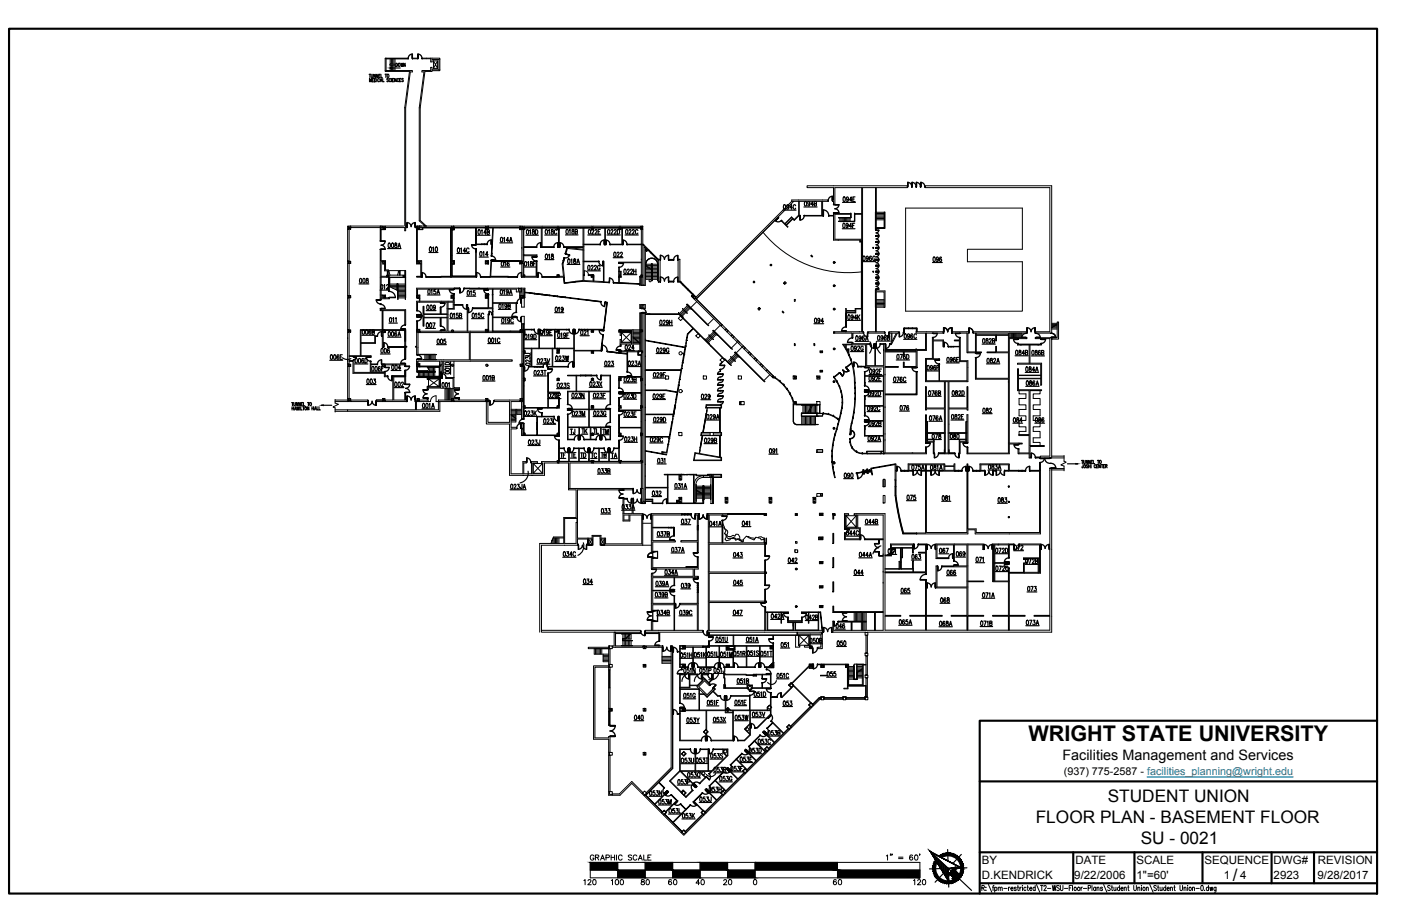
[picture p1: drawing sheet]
<svg xmlns="http://www.w3.org/2000/svg" width="432mm" height="279mm" viewBox="0 0 432 279" stroke-linecap="round" stroke-linejoin="round" font-family="sans-serif">
<defs><g id="words">
<text font-size="6.7" x="317" y="228.5">WRIGHT STATE UNIVERSITY</text>
<g font-size="5.3">
<text x="341.4" y="247.4">STUDENT UNION</text>
<text x="319.2" y="253.8">FLOOR PLAN - BASEMENT FLOOR</text>
<text x="351.6" y="260.2">SU - 0021</text>
<text x="379.9" y="271.8">/</text>
</g>
<g font-size="4.9">
<text x="179.2" y="274.1">120</text>
<text x="187.7" y="274.1">100</text>
<text x="196.8" y="274.1">80</text>
<text x="205.3" y="274.1">60</text>
<text x="213.8" y="274.1">40</text>
<text x="222.2" y="274.1">20</text>
<text x="256.1" y="274.1">60</text>
<text x="280.8" y="274.1">120</text>
</g>
<g font-size="4.4">
<text x="327.5" y="234.4">Facilities Management and Services</text>
<text x="181" y="266.3">GRAPHIC SCALE</text>
</g>
<g font-size="3.5">
<text x="302.6" y="266.4">BY</text>
<text x="331.4" y="266.4">DATE</text>
<text x="350.3" y="266.4">SCALE</text>
<text x="371.3" y="266.4">SEQUENCE</text>
<text x="392.5" y="266.4">DWG#</text>
<text x="406.2" y="266.4">REVISION</text>
<text x="302.6" y="271.1">D.KENDRICK</text>
<text x="331.1" y="271.1">9/22/2006</text>
<text x="350.3" y="271.1">1&quot;=60'</text>
<text x="377.2" y="271.1">1</text>
<text x="382.2" y="271.1">4</text>
<text x="392.5" y="271.1">2923</text>
<text x="406.1" y="271">9/28/2017</text>
</g>
<text font-size="3.3" x="327.9" y="238.9">(937) 775-2587 - facilities_planning@wright.edu</text>
</g></defs>
<!-- layer: A-EXISTING -->
<g fill="none" stroke="#000" stroke-width=".31">
<path d="M120.3 19.8v.3M120.3 18.1v1.7h1.4M120.6 18.1v1.7M121 18.1v1.7M121.4 18.1v1.7M121.7 18.1v3.7M125.8 18.1h-6.8v3.7h8.1v.4h-.6l-1.5 11v36.7h.4v.3h-.4v1h-.3v-1h-6v-.5h5.7M125.8 17.9h-7.1v4.1h7.5l-1.5 11.2v36.5M127 17.9h1.7M127.1 18.1h1.6M130.1 18.1h2.7v1h.4v-.8h2.1v3.2h-2.1v-.7h-.4v1h-2.8v.4h.7l-1.5 11v34.9l1.8 1.6h-1.8M130.1 17.9h5.5v3.9l-4.6 .2-1.5 11.3v34.7l1.9 1.7h-.4"/>
<path d="M133.6 18.8l1.3 2.3v-2.3l-1.3 2.3M133.6 18.8v2.3M133.6 18.8h1.3M120.6 20.1v1.7M121 20.1v1.7M121.4 20.1v1.7M121.7 20.1h-1.4v1.7M133.6 21.1h1.3M248.7 57.3h31v.6h-13.9v44.4h-.2v-28.2h-8.7v-8.4h.4v8.1h8.3v-15.9h-8.3v5.1h-.4v-.9h-.3v-.4h.3v-3.8h-8.2zM269.9 57.9l.1 7.5zM285.1 57.3h39v45.4h-5v-.4h4.5v-44.4h-38.5zM107.1 70.7h.5v9.9h-.5z"/>
<path d="M107.4 70h.7v.7h-.7v-.7l.7 .7M108.1 69.7v.5h9.1M108.1 69.7h9.9v.5h-.5M108.1 69.7h-1v1M117.2 69.7h.3v1h1.2l.1-.5v.6h-1.3v3.5h-.3zM118 70h.7v.7h-.7v-.7l.7 .7M118 69.7h.7M128.4 70.8h1.9v-.6l-.1 .5h-1.6v-1l-.5 .2v.3h.3v10.2M128.4 69.7h1.5M128.5 70.8v9.6M128.6 70h.7v.7h-.7v-.7l.7 .7M130.3 70.2h8.7v15l-.1-14.9z"/>
<path d="M130.6 69.7h8.5v.5h-9.8v-.5v.2M139.1 70h.7v.7h-.7v-.7l.7 .7M139.1 69.7h.7M139.8 69.7h9.9v.5h-9.9zM140 70.2l9.6 .1h-2.8v1.8h-.2v-1.8zM140.1 70.2v.7h-.7v9.4h.7v1.2h-.7v3.6h7.2v-7.4h.2M145 70.2h.2M146.6 73.8h.2v1.5h1.6v.1h-1.8zM146.6 77.7v-.9h.2v.9M146.6 77.6l.2 .1zM146.6 76.8h.2zM146.6 73.7l.2 .1z"/>
<path d="M146.6 72.1l.2 .1zM146.6 72.1v1.7M146.7 76.9v.7M146.7 72.2v1.5M146.8 77.7v7.5h-.2M146.8 72.1v1.7M148.4 75.3h1.7v.1h-1.7M148.4 75.3l.1 .1zM148.5 75.3l.8 .1zM148.5 75.3h.7M148.5 75.3v.1M149.2 75.3v.1"/>
<path d="M149.3 75.3v.1zM149.3 75.3l.8 .1zM149.3 75.3v.1M149.3 75.3h.8M149.6 70.2l.1 .5h.7l.2-.5v.6h-1zM149.7 70h.7v.7h-.7v-.7l.7 .7M149.7 69.7h.7M150.1 75.3v.1M150.4 69.7h9.9v.5h-9.9zM150.6 70.2l9.6 .1h-8.2l-.4 7.8-.1-.1v-2.7l.4-5zM151.4 78.9l.2 .1zM151.5 78l-.1 .9h.2v-.8"/>
<path d="M151.5 78l.1 .1zM151.5 78.1v.8zM151.5 78.1v.8M153.8 70.2h.2M160.3 69.7h.7v.5h.6v.5h-1.3l-.1-.5v.6h.6v9.6h-.6v1h.6v4.1h4.9v-.3h-.2v-4.6h-.3v4.6h-3.4v-.4h-.4v-8.5h3.9v-.2h-3.9v-5.3h.4v-.6M160.3 70h.7v.7h-.7v-.7l.7 .7M161 69.8h37.1M161.2 70.3h.4zM161.2 70.6h.4zM161.3 78.7l4.2-.1v.6h-.3v-.3h-3.8M161.3 70.7v9.9h-1M161.4 70.3v.3"/>
<path d="M161.5 70.3h.1M161.5 70.6h.1M161.8 70.2h5l-.1 6.1h3.9v-.2h-3.5v-5.9M161.8 70.2l5 .1zM167.1 70.2l4.6 .1zM167.1 70.2h4.6v.6h.7v-.6h9.8v.6h.8v-.6h7.7v.6h.7v-.6h6.1M171.8 70.2h.4v.5h-.4zM172 70.3h-.2h.2M172 70.6h-.2h.2M172 70.6h.1M172 70.3h.1M172 70.3v.3"/>
<path d="M172.1 70.8h.3v5.5h-.4zM173.9 79.6l-.2 .8zM173.9 79.6h.1M173.9 79.6l-.2 .8M179.7 76.3h-5.8v-.2h5.8v-5.8l-7.3-.1h9.8l-2.2 .1v5h4.9v.2h-4.9v5.1h4.5v.1h-4.5v5.8l6 .3-.1-6.2h.3v6.3l1.5 .1v.2l-8-.4-2.4 .2-.1-.2 2.5-.3v-9.4l-4.8-.5-.5 1.6h-.2l.5-1.9 5 .6v-.6M182.4 70.2h.4v.5h-.4zM182.4 70.3h.4zM182.4 70.6h.4zM182.6 70.3v.3M182.6 70.3h.1M182.6 70.6h.1M183 70.2l7.7 .1h-4.1l.1 5.2h-.4l.1-5.2z"/>
<path d="M190.9 70.2h.4v.5h-.4zM191 70.3h-.1h.2M191 70.6h-.1h.2M191 70.6h.1M191 70.3h.1M191.1 70.3v.3M191.1 70.3h.1M191.1 70.6h.1M191.4 70.2l6.1 .1h-5.7l.1 5.2h-3.8v-.2h3.6v-5zM193.3 75.3h4.4v.2h-4.4zM197.6 70.2h.4M197.8 70.3h-.2h.3"/>
<path d="M197.8 70.6h-.2h.3M197.8 70.6h.1M197.8 70.3h.1M197.8 70.3v.3M197.9 70.3h.1M197.9 70.6h.1M198 69.8l.1 .9zM198.1 75.2l.3 .3-.2 .2zM198.2 75.7l4.4 4.3M198.4 75.5l4.3 4.4M199.1 77h.1M199.1 76.9l.1-.1-.3 .3 .2-.1"/>
<path d="M199.1 76.9h.1M199.1 77l.1 .4 .4-.3-.2 .1M199.7 77.1l-.4 .3-.4-.3v-.8h-.4v11.6h-.4v-17.2h-.5l-.1-.9v1h.2v14h-.2v.4h-.3v2.8l.2-2.5h.7M199.7 77.1l.3-.1zM199.7 77.1l-.4 .4-.4-.3v10.8h-1.2l-.1-3.1h.5M199.8 77.1l2.9 2.8zM200.5 78l.3-.1zM201.8 79.2l.2-.1zM202.7 80h-.1M202.9 80h.5v7h-.5zM209 80h.5v7h-.5zM235.2 71.6a33.9 33.9 0 0 0 30.3 12.2"/>
<path d="M237.1 69.7l-.1 .1M239.8 66.9l-25.2 25.3 8 8M244 67.1l.3 .3-2 2-.3-.3zM244 62.1l-29.8 29.8 .3 .3 30.1-30.1M244 61.7h11.2v.4h-1.7l.2 4.5h-5.8v-.2h5.4v-4.3h-9.3zM246.2 62.1v4.3l-1.4 1.3-.8-.8-2.1 2.1-1-1-.1 .1 1.9 2 .1-.2-.4-.4 1.9-2 .5 .5 1.4-1.4h.3l-.2-.2v-4.3M250.1 78.7l.4 .4-.2 .2-.4-.4zM256.9 66.4h-1.4v.2h1.4M257.3 66h4.9v1.1h-3.4M257.3 65.9h4.9v1.3l-3.8-.1h3.8M257.3 66h4.9M258.4 68.2h4.9"/>
<path d="M259.2 67.1v1.2M259.6 67.1v1.2M259.9 67.1v1.2M260.3 67.1v1.2M260.6 67.1v1.2M261 67.1v1.2M261.3 67.1v1.2M261.7 67.1v1.2M262 67.1v1.2M262.2 66h.1M262.2 67.1h.1M262.2 66v1.1"/>
<path d="M263.3 68.2h.1M263.4 68.2l-.1 .1M263.4 65.9l-.1 2.3M263.4 66h.1M263.4 66h2.2M263.4 65.9h2.2M265 74.1v.5h.5v20.5h-1.9v.7h-2.8v-.7h-.1v5.7h.1v-4.3h3v-1.2h1.8M265.1 74.1v.4h.5M265.6 66h-2.1v2.3h-4.7v-1.1M269 76.3h.3v.3h-.3zM269.8 65.4h.3v4.8h2.4v-4.8h.3v5.1h-2.7v.4h-.3zM269.9 70.9h.1z"/>
<path d="M270.1 65.8h2.4M270.1 65.5h2.4M270.1 66.2h2.4M270.1 66.6h2.4M270.1 67h2.4M270.1 67.4h2.4M270.1 67.8h2.4M279.1 64.2h36v12.7h-16.9v3.8h16.9v15.3h-36zM107.1 81.3h.5v9.8h-.5zM107.1 91.8h.5v9.9h-.5zM107.1 80.6v.7M107.1 91.1v.7"/>
<path d="M107.4 80.6h.7v.7h-.7v-.7l.7 .7M107.4 91.1h.7v.7h-.7v-.7l.7 .7M117.5 91.3l1.2-.2v.7h-1.2zM118 80.7h-.5v4.5h1.7v-.3h5.5v-1.5h.3v2.1M118 80.6h.7v.8h-.7zM118 80.6l.7 .7M118 91.1l.7 .7M118.5 81.4v2.1h.9v1.4h.3v-1.7h-.9v-2.8h-1.3v-3.4h-.3v15.4h.3v-.3h2.5v-.3h-1.2v-.8h-1.3v-5.5h2.2v4.3h.3v-4.3h5M119.3 85h.6v.4h-.6v-.4l.6 .4M119.7 83.7h.2l.3 1.2M119.7 83.5h3.4M120 88h5"/>
<path d="M120 87.6h5M120.9 88.8h4.1M121.8 89.2h3.2M122.4 89.5l.1-2-.1 2M122.5 87.5h.1M122.5 87.5l.2 4.8M122.5 87.5l.1 4.8M122.5 91.5h2.5M122.5 91.1h2.5M122.5 90.7h2.5M122.5 90.3h2.5M122.5 89.9h2.5"/>
<path d="M122.6 92.3h.1M123.1 83.7h-.3l-.3 1.2M123.1 83.5h.2v1.4h-.2zM123.3 83.5h1.4M124.2 85h.7v.4h-.7v-.4l.7 .4M124.9 92.3h.1M124.9 85.6h-4.8v2.8M124.9 85.7v6.6M125 85.7v6.6M125 85.5v6.4h-2.5v-4.3M125 88.4h-5l2.5 1.1h2.5M128.4 80.4h1.6v5.1h-1.6v-.3h1.3v-3.8h-1.3z"/>
<path d="M128.4 99.1h.3v2.5h.7v1h-.6v6.8h-.4v-2.3h-.3v-.3h.3v-4.4h.9v-.7h-.9zM128.6 80.6h1.1v.7h-1.1zM128.6 80.6l.7 .7M128.6 91.1l.7 .7M129.3 91.8h-.7l-.2-.7v.9h.9v.9h-.9v2.9h.3v-2.6h7v.2h.3v-.2h1.8v3.6h-1.8v-2h-.3v2h-5v-2.3h-.3v2.8l-2-.1v.5l2-.1v3h.3v-2.6h5v2.5h.3v-2.5h1.8v4.1h-1.8v-.2h-.3v.2h-6.3v.5h15.2v8.4l-16.2-.2v1.5h.9v.7M130 85.2v.3h-.3M130.7 97h7.1v.9h-7.1zM135.9 85.3h-4.5l4.5 .1M138.1 93.2h1.6v2h-1.6zM139 80.6l.1 .7zM139 91h1v1h-1zM139 85.2h-3.1v.3h3.1"/>
<path d="M139.1 91.1h.7v.7M139.1 91.1v.7h.7M139.1 80.6l.7 .7M139.1 91.1l.7 .7M139.7 90.6h.3v.4h-.3zM139.8 81.3v-.7h-.8v-10.4l.1 .5h.7l.2-.5v.6h-.7v9.6h.7v1h-.7v3.8h7.5v.3h-7.8M139.8 81.3h-.8v4.2M140 88.9v.3h-11.3v1.8h.7v1.9h10.3v-.9h.3v2h2.5v.1h-2.5v1.2h-1.9v6.8h5.9l-.1-8.1h.3l.1 .9-.1 7.2h5.4v-.5h.8M140 89h1.6M140 88.9h1.6M141.6 88.9h-13.2v2.2h.9v.7M141.6 88.9v.1"/>
<path d="M143.1 88.9v.1M143.1 88.9h1.6M143.1 89h1.6M146.8 85.1v.1M147.4 88.9h.5M148.2 85.5h2.8M148.2 85.3h2.8M148.3 85.3v.2M149.6 80.4h1v1h-1zM149.7 80.6h.7v.7M149.7 91.1v.7h.7M149.7 80.6l.7 .7"/>
<path d="M149.7 91.1l.7 .7M149.7 91.1h.7v.7M149.7 80.6v.7h.7M150.3 90.7l.3 .2zM150.6 90.9h-1v1.1h.8v2.9h-4.7v.3h6.1v6.9M150.6 90.9l.1 .1zM150.6 90.9v4h1.2l-.1-4h.2v11.2M151 85.2h5.6v.3h-5.6zM151.1 85.2l.2-4.9 8.9 .1v.2h-8.7l-.3 4.6M151.8 89.2h.1v1.7h-.1zM151.9 97.8h7.4v.2h-7.4M151.9 93.4h7.4l-.1 2.9h-.2v-2.8h-7.1"/>
<path d="M156.6 85.4h2.8M156.6 85.3h2.8M159.4 85.3v.2M159.8 88.9h.8v.3h-.8zM160.2 90l.1 1.8M160.2 90v1.9h1.4M160.3 91.1h.7v.7h-.7v-.7l.7 .7h-.7h1.3M160.3 80.6h.7v.7h-.7v-.7l.7 .7M160.3 80.6v.7h1v4.1h.3v-.5h-.3M160.3 90h.5M160.6 89.7h-.8v-.8h-15.1v.3l5.6 .1 8.8-.1v.8h1.1M160.8 97.8v.2"/>
<path d="M160.8 93.4v.1M161 91.7h.6v-2.5h-.3v1.9h-.5v-1.9l-.2 .8v-1.1h1.2v2.9h-.2M161.2 91.3h.4zM161.2 91.6l.4 .1zM161.2 85h.4zM161.2 85.3h.4zM161.3 99.9h.3v1.7h2.2v.1h-2.5zM161.4 99.9h-.6v-2.3h.8v2.3M161.4 85v.3M161.4 91.3v.3M161.5 91.3h.1M161.5 91.6h.1"/>
<path d="M161.5 85h.1M161.5 85.3h.1M161.6 91.8v2.9h-.8v-2.8M161.8 90.1l1.7 .2-.1 .2-1.6-.2M163.4 90.5l6.1 .7M163.5 90.3v.2zM163.5 90.3l6 .7M163.5 90.4l1.1 .1zM163.5 90.4h.1M163.5 90.4l1.1 .1M164.6 90.4l.1 .2zM164.7 90.5l1.1 .2z"/>
<path d="M164.7 90.5l1.1 .1M164.7 90.5v.1M165.8 90.6l.1 .2zM165.9 90.6l1.1 .2zM165.9 90.7l1.1 .1M165.9 90.6v.1M167 90.7l.1 .2zM167.1 90.8l1.1 .2zM167.1 90.8l1.1 .1M167.2 85.3v.2M167.2 85.4h4.5M167.2 85.3h4.5"/>
<path d="M168.2 90.9l.1 .2zM168.3 90.9l1.1 .2zM168.3 90.9v.1M168.3 91l1.1 .1M169.4 91l.1 .2zM169.5 91l1.1 .2v.1l-1.1-.1zM170.6 91.3l3.6 .5M170.6 91.2v.1zM170.6 91.2l3.6 .4M170.7 91.2l1.1 .2zM170.7 91.3l1.1 .1M171.7 84.8h.7v.7h-.7z"/>
<path d="M171.8 91.3v.2zM171.8 84.9h.4v.5h-.4zM171.8 91.4l1.2 .2zM171.9 91.4l1 .2M172 85h-.2h.2M172 85.3h-.2h.2M172 85.3h.1M172 85h.1M172 85v.3M172.4 85.2h1.3l-.4-3.8 .2-1 .3 .1-.3 .9 .5 4.3-1.6-.2M173 91.5v.1zM173.1 91.5l1.1 .2z"/>
<path d="M173.1 91.6l1.1 .1M173.5 80.4l.3-.9 .2 .1-.2 .9M173.6 80.3l.2 .2zM173.7 85.7l.2 1.7 3.4-.4M173.8 85.7l.1 1.6 3.4-.4M173.8 85.7l.2 1.6 3.2-.4M173.9 85.7l.1 1.5 3.2-.3M174.2 91.7h-.1M174.2 91.6v.2zM174.2 91.6l6.6 .8-.1 .2-6.5-.8zM182.2 84.8h.8v.7h-.8zM182.2 85.2v.3"/>
<path d="M182.4 84.9h.4v.5h-.4zM182.4 85h.4zM182.4 85.3h.4zM182.6 85v.3M182.6 85h.1M182.6 85.3h.1M185.2 93l-4.5-.4 4.5 .5M186.6 93.2l.5 .1-.7 5.6M186.6 93.3h.5l-.7 5.6M186.6 93.1l.4 .2-.7 5.6 .2 .1M186.6 93.1l.6 .1-.7 5.8M189.2 87.2l4.4 .3"/>
<path d="M189.2 87.2l4.4 .2M189.2 87.1l-.1 .2 .1-.2 4.4 .2M190.7 83.7h.7v1.8h-.7M190.7 82.4v4.8M190.7 82.5h.2M190.9 83.8h.4v1.6h-.4zM190.9 81v.2M190.9 82.4v1.3M190.9 85.5v1.7M190.9 81h6.8M191 85h-.1h.2M191 85.3h-.1h.2"/>
<path d="M191 85.3h.1M191 85h.1M191.1 85v.3M191.1 85h.1M191.1 85.3h.1M197.2 87.5l-3.6-.2v.2l3.6 .2M197.4 96.6h.3v5.1h-.3zM197.7 95h-.3l-.2-1.1v1.2h1.7v-1.2h-1.2v1.2M197.7 80.8h-7v.3l.2-.1M197.8 85h-.2h.3M197.8 85.3h-.2h.3M197.8 85.3h.1"/>
<path d="M197.8 85h.1M197.8 85v.3M197.9 85h.1M197.9 85.3h.1M198.1 95h.4M198.1 94.1h.4M198.1 93.9v1.2M198.5 93.9v1.2M199 82.1l1.8 1.1v2.9h-1.8zM199 81.5h3.8v4.6h-1.8v-4.6l-.2 1.4-1.8-1zM199 84.9h1.8M199 83.2h1.8"/>
<path d="M199 85.7h1.8M199 85.3h1.8M199 84.4h1.8M199 84h1.8M199 83.6h1.8M199 82.8h1.1M199 82.3h.4M199 81.5a1.89 1.89 0 0 1 1.9-1.9 1.89 1.89 0 0 1 1.9 1.9M199 81.5a1.85 1.85 0 0 1 1.9-1.9 1.85 1.85 0 0 1 1.8 1.9M199 81.5v.4h1.8M199.1 81.5v.4M199.1 81.5a1.79 1.79 0 0 1 1.8-1.8 1.79 1.79 0 0 1 1.8 1.8"/>
<path d="M199.5 96.8h.8v.2h-.8zM199.8 82.3h1M200.7 81.5v1.4M200.7 81.4h.3zM200.8 81.5v1.4M201 84.9h1.8M201 83.2h1.8M201 85.7h1.8M201 85.3h1.8M201 84.4h1.8M201 84h1.8M201 83.6h1.8"/>
<path d="M201 82.8h1.8M201 82.3h1.8M201 81.9h1.8M201 81.5v5.1l.1-5.1M202.6 80h.3v.3zM202.7 81.5v5.1v-5.1M206.1 86.7h1.5v.3h-1.5l1.5-.2zM206.1 80h1.5v.3h-1.5l1.5-.1zM207.8 97h.2M209.1 96.4l1.5 1.4zM209.1 98.2l.7-.7 .7 .7-.7 .7zM209.4 96.7l-.1 .1"/>
<path d="M209.5 86.6l.3 .3-.2 .2zM209.6 87.1l4.7 4.5-4.5-4.7 4.6 4.6-.2 .2zM209.6 97v.1M209.9 97.3h.1M210.2 97.6h.1M210.3 95.2l1.5 1.4zM210.6 87.7l-.1 .2zM211.6 93.9l.2-.2 6.6 6.7-6.6-6.6 1.3 1.5zM211.9 94.2l-2.5 2.5M211.9 89.3h.3zM212 94.1l-.1 .1M212 94.1l6 6.1"/>
<path d="M212.1 94.5l-2.4 2.5M212.3 94.4l-.1 .1M212.4 94.8l-2.4 2.4M212.5 94.7h.1M212.7 95.1l-2.5 2.4M213.1 91.3l.4-.4-.3 .4 .8 .9zM213.4 91.3l-.2 .1 .3-.3 .2 .4M213.4 91.3l.3 .2M213.6 90.7l-.2 .2M213.6 91.5h.1M213.6 90.7l-.1 .2M213.7 91.5h.1"/>
<path d="M213.7 91.5l.2-.1-.4 .3 .2-.2M213.9 92.2l.3-.3 8.3 8.3-.3 .3zM214.2 91.7l.3-.1zM214.7 93l-2 2M220 98.2l-1.9 1.9M232.4 86.7l.3 .3-.3 .3-.3-.3zM233.7 95.1l.4 .3-.2 .2-.4-.4zM233.7 95.1l.3-.3 .4 .4-.3 .2 .1-.2zM237.6 81.4l.3 .3-.3 .3-.3-.3zM241.2 96l.4 .4-.2 .2-.4-.4zM241.5 87.3l.2-.2v.2l.4 .2-.2 .2zM241.7 87.1l.2-.2 .4 .4-.2 .2z"/>
<path d="M244.8 92.3h.3v.6h-.3zM257 95.2h.3v.3h-.3zM257 88h.3v.3h-.3zM257 80.8h.3v.3h-.3zM257 95.2h.2v.3h-.2zM257 88h.2v.3h-.2zM257 80.8h.2v.3h-.2zM260.8 95.9h2.8v.4h-2.8zM265.6 82.6v.3M269 83.6h.3v.3h-.3zM269.8 89.3h.3v.4h2.7v5.1h-.3v-4.8h-2.4v4.8h-.3zM269.9 94.8l.1 7.5z"/>
<path d="M269.9 89.3h.1zM270.1 93.6h2.4h-2.4M270.1 93.2h2.4M270.1 92.4h2.4M270.1 92.8h2.4M270.1 94h2.4M270.1 94.4h2.4M270.1 94.7h2.4M324.1 99.7h1.7M325.8 99.9l-1.7 1.1M107.1 102.4h.5v9.9h-.5zM107.1 113h.5v9.9h-.5z"/>
<path d="M107.1 101.7v.7M107.1 104.1v.3M107.1 111.1v.3M107.1 112.3v.7M107.4 101.7h.7v.7h-.7v-.7l.7 .7M107.4 112.3h.7v.7h-.7v-.7l.7 .7M107.6 111.2l1.5-.2v3.8h5v-3.3h.2v.7h2v.3h-2v2.3h4.2v-.2h.2v1.3h.8v.3h-1v-1.1h-9.7v-3.6h-1.2M117.7 112.2h7.3v.7h-.3v-.4h-6v.7h-.2l-.7-.1zM118 112.3h.7v.7M118 112.3v.7h.7M118 101.7h.7v.7M118 101.7v.7h.7"/>
<path d="M118 101.7l.7 .7M118 112.3l.7 .7M121.1 116.2v7.2h-2.4v.4h6.7v-.4h-.4v-2.3h-.3v2.3h-3.3v-7.2h3.3v2.2M121.4 115.9h-.5v.3h.2M124.7 101.7h-6.7v-5.9h6.7v4.4h.3v-4.7h-7.5v-.3h-.3v.6h.6v5.9h-6.7v8h-3.5M124.7 101.7l.3-.1v9.2h-.3v-3.6h-5.1v-.3h5.1v-5h-5.9v.7h-.7l.1 4.6h-.4v-5.3h-6.5v3.8h4.2v-2.1h.8v.2h-.6v2.1h-4.4v3.8h3v.3l-6.7-.1M124.7 101.6v.1M124.7 114.3v1.6M124.7 118.4h.3M124.7 115.9h-3.8v.3h.2M125 112.5v.4h-.3M125 106.8h.4v.3h-.4"/>
<path d="M125 114.3v4.1h-.3M125 114.3h-.3v1.6M125 114.3v1.9M128.4 111.4l.2 .1-.2 .6M128.4 101.7l.2 .7zM128.4 112.3l.2 .7zM128.6 101.7l.7 .7M128.6 112.3l.7 .7M128.8 109.3h5.3v1.7M128.8 109.4h5.7M129.3 113h-.9v1.6h3.5v-.3h-3.2v-1.2h.7v-.9h-.6v-.8h6.7l-.1 1.1h.3v.4h-.3v-.4l.3 .4h-6.3v.2h6.1v3.1h-7.1v.2h7.4M129.3 114.7v1.5"/>
<path d="M129.7 114.7v1.5M130.1 114.7v1.5M130.5 114.7v1.5M130.5 110.8h.1M130.5 110.9h4M130.9 114.7v1.5M131 109.3v1.7M131.3 114.7v1.5M131.3 109.3v1.7M131.6 109.3v1.7M131.7 114.7v1.5M131.7 113.1l.8 1.5v-1.5"/>
<path d="M131.7 113.2l3.7 .1M131.7 113.3h3.7M131.9 114.6l2.1 .1h-5v1.5M132 109.3v1.7M132.1 113.1v.8M132.1 114.7v1.5M132.1 116.9v2.3h3.2v-2.3h-3.2l3.2 2.3M132.4 109.3v1.7M132.4 114.5h1.6M132.5 114.7v1.5M132.7 109.3v1.7M132.8 113.1v1.5"/>
<path d="M132.8 114.7v1.5M133.1 109.3v1.7M133.2 113.1v1.5M133.2 114.7v1.5M133.4 109.3v1.7M133.6 113.1v1.5M133.6 114.7v1.5M133.8 109.3v1.7M134 114.5v.1M134 114.5l.1 .1M134 113.1v1.5M134 114.7v1.5"/>
<path d="M134.1 114.6v.1M134.1 114.7l-5.6 .1M134.5 109.3h-5.7M134.5 110.9h.1M135.3 116.9l-3.2 2.3M135.4 113.3l-.1 2.7-6.8 .1h6.8M135.8 116.2h.3v.4h-.3v-.4l.3 .4M135.8 114.7h.3v.4h-.3v-.4l.3 .4M135.8 116.4h-4.2v.6h.3v-.3h3.6v2.7h-3.6v-.3h-.3v1h.3v-.4h3.9v-3h.4l-.1-.3M135.8 114.9v1.5M135.9 112.8h.4v1.7h-.4zM135.9 111.4h.4v1h-.4z"/>
<path d="M137.5 119.9v3.5M137.9 119.9v3.5M138.2 119.9v3.5M138.6 119.9v3.5M138.9 119.9v3.5M139.2 112.4l.5 .5M139.2 101.8l.5 .5M139.3 119.9v3M139.9 116.4v3.2h1.7v.5h-.3v-.2h-4.1v3.5M139.9 111.4v5M139.9 116.4h-2.3v.3h2v6.2M149.7 101.7h.7v.4h-.7z"/>
<path d="M149.8 112.4l.5 .5M149.8 101.8l.5 .5M150.4 101.6h.2v.5M150.4 101.6v-4.7h.3l-.1 5.2M150.6 102.1h1.3M151.9 102.1h8.4M151.9 102.1h8.4v.5h-15.4v8.4h13v.4h-21.1v3.5h-.7M157.2 102.1h.3M160.3 102.4h1v9.9h-.5v-9.7zM160.3 101.7h.7v.7h-.7v-.7l.7 .7M160.3 112.3h.7v.7h-.7v-.7l.7 .7M160.8 101.7v-1.8h.1v1.8h-.6v.4"/>
<path d="M160.8 113h.5v9.9h-.5zM161.2 116.9h.4zM161.2 117.2h.4zM161.2 108.4h.4zM161.2 108.7h.4zM161.2 101.9h.4zM161.2 102.2h.4zM161.4 113l.2 .2zM161.4 101.9v.3M161.4 108.4v.3M161.4 116.9v.3M161.5 116.9h.1"/>
<path d="M161.5 117.2h.1M161.5 108.4h.1M161.5 108.7h.1M161.5 101.9h.1M161.5 102.2h.1M161.5 107.4h4.6l-.1-5.8h.3v5.8h4.6v-5.7h-2.3v-.1h5.9v.1h-3.4v.5h.6v.2h-.6v5h5.7v-5.8h.3l-.1 6.4 8.2 .1 .4-3.4h.2l-.5 3.6-8.3-.1v5h-.3l.1-5.7h-4.4v.7l-.2-.7h-.4v.7l-.1-.7h-1.3v5.5h4.6v.2h-6v.5h-.2v-.7h1.4v-5.5h-6.3v5.5h.7v.2h-1.6v-.2h.8v-5.5h-2.3M161.5 103.4v4.7h.4v.9h-.4v7.6h.4v.9h-.4v7.6h.4v.8h-.4v3.3M161.6 102.4l.2 1h-.4l.2-.1zM161.7 102.4h-.3v1.3M161.8 108.9h-.4v7.8h.4v.7h-.4v7.8h.4v.6v-.1M161.8 108.9v-.7h-.4v-5.8h.4v-.7h-.8l.6 .2v.4h-.3v6h.3v.5h-.3v8h.3v.4h-.3v8.1M161.8 108.7v.2"/>
<path d="M163.8 101.6h.8v.1h-.8M163.8 101.6v.1zM163.8 101.6l.8 .1M163.8 101.6h.8M163.8 101.6v.1M164.6 101.6v.1M164.6 113h2.8v.2h-2.8M164.6 101.6l.1 .1zM164.6 113l.1 .2zM164.7 113.1h.8zM164.7 113.1h.8M165.5 113.1h.1"/>
<path d="M165.5 113l.1 .2zM165.6 113.1h.8zM165.6 113.1h.8M166.4 113.1h.1M166.4 113l.1 .2zM166.5 113.1h.9zM166.5 113.1h.8M167.3 113.1h.1M167.4 113v.2zM167.7 101.6v.1zM167.7 101.6l.8 .1zM167.8 101.6v.1"/>
<path d="M167.8 101.6h.7M168.5 101.6v.1M168.5 101.6l.1 .1zM168.6 101.6h-.9v.1h.9M168.8 115.9v-.7h.2v.7M168.8 115.9h.2zM168.8 115.1l.2 .1zM168.9 115.2v.7zM168.9 115.2v.6M171.7 101.7h.7v.7h-.7zM171.7 108.2h.7v.7h-.7zM171.7 116.7h.7v.7h-.7z"/>
<path d="M171.7 108.7v.2M171.8 101.9h.4v.4h-.4zM171.8 116.8h.4v.4h-.4zM171.8 108.3h.4v.5h-.4zM171.8 101.9h.2M172 116.9h-.2h.2M172 117.2h-.2h.2M172 117.2h.1M172 116.9h.1M172 108.4h-.2h.2M172 108.7h-.2h.2M172 108.7h.1"/>
<path d="M172 108.4h.1M172 102.2h-.2h.2M172 102.2h.1M172 101.9h.1M172 101.9v.3M172 108.4v.3M172 116.9v.3M172.4 102.3v.1M174.5 101.6h.9v.1h-.9M174.5 101.6l.1 .1zM174.6 101.6l.8 .1zM174.6 101.6h.7"/>
<path d="M174.6 101.6v.1M174.9 115.7h4v.2h-1.2v4.7h10.3v-4.7h-2.7v-.2h2.9v9h-.2v-3.9h-6.4v5.4l6.6-.1v4.1h-.2v-3.9h-6.4v5.4l6.6-.1v4h-1.4v-.1h1.2v-3.6h-2.7l.1 3.7h-.3v-3.7h-3v3.6h1.5v.1h-3.5v-.1h1.8v-3.6h-3.3l.1 3.7h-.4l.1-3.7h-3.3v3.6h1.8v.1h-2v-7.8h.2v3.9h6.4v-5.4l-6.6 .1v-.3l6.6 .1v-5.4h-6.4v3.9h-.2v-4.1h2.7v-4.7h-2.7zM175.3 101.6v.1M175.4 101.6v.1zM178.4 101.6l.1 .1zM178.5 101.6l.8 .1zM178.5 101.6h.8M178.5 101.6v.1M178.9 115.7v.2zM178.9 115.9h3.3M178.9 115.7h3.3M178.9 115.8h1.6z"/>
<path d="M178.9 115.8h1.6M178.9 115.8h.1M179.3 101.6v.1M179.3 101.6v.1zM179.3 101.6l.8 .1zM179.4 101.6h.7M179.4 101.6v.1M180.1 101.6v.1M180.1 101.6l.1 .1zM180.2 101.6l.8 .1zM180.2 101.6h.7M180.2 101.6v.1"/>
<path d="M180.5 115.8h.1M180.5 115.7l.1 .2zM180.6 115.8h1.6zM180.6 115.8h1.6M180.6 115.8h.1M180.9 101.6v.1M181 101.6v.1zM181 101.6h5l.3-2.7 .2 .1-.4 2.9-.1-.2h-5zM181 101.6h-2.5v.1h2.5M182.2 115.8h.1M182.2 115.7v.2zM182.2 115.7h1.7v.2h-1.7z"/>
<path d="M182.2 101.7h.8l-.6 .2v.4l.4 .1h-.6zM182.2 116.7h.8v.7h-.8zM182.2 108.2v.7h.8v-.7M182.2 102.1v.3M182.4 108.3h.4v.5h-.4zM182.4 116.8h.4v.4h-.4zM182.4 116.9h.4zM182.4 117.2h.4zM182.4 108.4h.4zM182.4 108.7h.4zM182.4 101.9h.4zM182.4 102.2h.4z"/>
<path d="M182.6 101.9v.3M182.6 108.4v.3M182.6 116.9v.3M182.6 116.9h.1M182.6 117.2h.1M182.6 108.4h.1M182.6 108.7h.1M182.6 101.9h.1M182.6 102.2h.1M182.8 101.9l.2 .5zM183 101.7v.2M185.6 104.7l.2-1.3-.1 1.3"/>
<path d="M185.8 103.4v1.3M187.2 108.4l2.8 .4M187.3 108.3l2.7 .5zM187.3 108.4l2.7 .3M190.1 108.8l.5 .1M190.1 108.7h.5M190.7 108.7h-.7v.1l3.2 .4v5.5h.2v-6.2h-.2v.6l-1.8-.3M190.7 101.7h.7v1.7h-.3v-1h.3h-.7zM190.7 116.7h.7v.7h-.7zM190.9 101.9h.4v.4h-.4zM190.9 116.8h.4v.4h-.4zM190.9 101.9h.2"/>
<path d="M190.9 101.9h.1M190.9 116.7v-.4h.4l.1 .4v-.4h6.2v-.2h-6.9v3.5h.2v-2.2M191 116.9h-.1h.2M191 117.2h-.1h.2M191 117.2h.1M191 116.9h.1M191 102.2h-.1h.2M191 102.2h.1M191 101.9h.1M191 108.4h-.1h.2M191 108.7h-.1h.2M191 108.7h.1"/>
<path d="M191 108.4h.1M191.1 101.9v.3M191.1 108.4v.3M191.1 116.9v.3M191.1 116.9h.1M191.1 117.2h.1M191.1 101.9h.1M191.1 102.2h.1M191.1 108.4h.1M191.1 108.7h.1M191.1 104.7h.3v1h3.3v.4h-3.3v.6h-.3zM191.6 102.6h2.9v2.9h-2.9z"/>
<path d="M191.6 102.6l2.9 2.9M194.5 102.6l-2.9 2.9M195.1 101.7h-3.7v.3h3.3l-3.3 .1v.3h3.3v3.7h2.5M195.1 101.7h2.1M195.1 101.7v4.1h2.1l-2.1-1.9M195.1 104l1.9 1.8M195.1 105.6h1.7M195.1 105.2h1.3M195.1 104.8h.8M195.1 104.4h.4M195.1 103.7h2.1M195.1 103.3h2.1"/>
<path d="M195.1 102.9h2.1M195.1 102.5h2.1M195.1 102.1h2.1M195.3 104h1.9M195.7 104.4h1.5M196.1 104.8h1.1M196.6 105.2h.6M196.6 108.5v1.1h1v7h-.2v.9h.2v7.6h-.2v.8h.2v7.6h-.2l.2 8.5-.2 .4M197 105.6h.2M197.2 108.2l-6.1-.1-.4 .1v.7h.7v-.6l-.1 .5h-.4v-.5l5.8 .2M197.2 108.3l-.4 .2M197.2 108.3v-11.8h1.7v.3h10.4l14.2 14.1-.2 .1-14.1-14h-10.3v57.7h-.7v.4h-.5v-12.3"/>
<path d="M197.2 108.3h.9M197.4 102.4h.3v5.8h-.3zM197.8 116.9h-.2h.3M197.8 117.2h-.2h.3M197.8 117.2h.1M197.8 116.9h.1M197.8 101.9h-.2h.3M197.8 102.2h-.2h.3M197.8 102.2h.1M197.8 101.9h.1M197.8 108.4h-.2h.3M197.8 108.7h-.2h.3"/>
<path d="M197.8 108.7h.1M197.8 108.4h.1M197.8 101.9v.3M197.8 108.4v.3M197.8 116.9v.3M197.9 116.9h.1M197.9 117.2h.1M197.9 101.9h.1M197.9 102.2h.1M197.9 108.4h.1M197.9 108.7h.1M198.1 108.8h-.4v.5h-.9l-.1-1.1v1.3h1v7.2h-.2v.7h.2v7.8h-.2v.5l.1-.4"/>
<path d="M198.1 101.9h-.7v.4h.7M198.1 116.8h-.5v.4h.5M198.9 104.9l12.2 2.2v.1l-12.2-2.1M198.9 114h11l.1-.4h.2l-.6 3.4h-.2l.5-2.8h-11zM205.1 115.9h1v1h-1zM205.1 116.9h.2M205.1 115.9h.2M209.1 118.8h.2l-.8 4.4h-.2zM211.2 106.7h.2l-.9 5.1h-.2zM211.9 103l1.7-1.7 .1 .1-1.7 1.7-.3 1.8h-.2zM214.5 103.6l.7-.7 .7 .7-.7 .7zM214.7 102.5l.2 .1"/>
<path d="M216.8 115.9h1v1h-1zM217.2 104.5l1.4 1.4zM217.5 104.8l-.1 .1M217.7 105.1h.1M218 105.4h.1M218.1 100.2h-.1M218.4 103.3l1.5 1.3zM219.1 106.8l.1 .1M219.7 102l.2-.2 5.8 5.9-5.8-5.8 1.2 1.5zM220.1 102.2l5.3 5.2M220.3 102.5l-2.5 2.5M220.6 102.8l-2.5 2.5"/>
<path d="M220.9 103l-2.7 2.7M221.9 114h.2v.6h-.2zM221.9 111l.7-.7 .7 .7-.7 .7zM222 100.3l-4.5 4.5M222.2 100.5l1.3 1.2M222.5 111.6l.1 .1-.7 .9v-.4zM222.5 111.6l.1 .1M222.6 100.2l1.2 1.2M222.6 100.2h-.1M223.3 110.7l2.1 1.9zM223.5 110.9l1.5 1.5M223.8 101.4l14.4 14.4-.3 .4-1.8-1.9 .3-.3"/>
<path d="M224.1 102.3l1.2 1.3M224.2 111.5l-.1 .1M224.4 102l-.6-.6-.3 .3 .6 .6M224.4 102l-.3 .3M224.5 111.8l-.1 .1M224.7 112.1v.1M225.1 110l1.5 1.4zM225.6 103.2l.6 .7M225.6 103.2l-.3 .4 .6 .6M225.9 104.2l1.1 1.1M226.2 103.8l-.3 .4M226.4 108.7l.2-.1 9.1 9.1-9.1-9 1.3 1.4z"/>
<path d="M226.7 109l-2.4 2.5M226.8 109l8.6 8.4M226.8 108.9v.1M227 109.3l-2.5 2.5M227.1 109.2l-.1 .1M227.2 109.6l-2.4 2.4M227.2 105.5l-1.8 1.9M227.3 105l.6 .6M227.3 109.5v.1M227.4 104.9l-.4 .4 .6 .6M227.5 109.9l-2.4 2.4M227.5 115.9h1v1h-1z"/>
<path d="M227.6 109.8h.1M227.6 105.9l1.2 1.2-1.9 1.8M228 105.6l-.4 .3M229.1 106.7l.6 .7M229.1 106.7l-.3 .4 .6 .5M229.4 107.6l1.2 1.3M229.7 107.3l-.3 .3M230.9 108.6l.6 .6M230.9 108.5l-.3 .4 .6 .6M231.2 109.5l1.2 1.2M231.6 109.1l-.4 .4M232.7 110.4l.6 .6"/>
<path d="M232.8 110.3l-.4 .4 .6 .6M233 111.3l1.2 1.2M233.4 110.9l-.4 .4M234.8 113.1l1.3 1.2M235.1 112.8l-.5-.6-.4 .3 .6 .6M235.2 112.7l-.4 .4M236.4 114l1.8 1.9M237.3 115.5l-1.9 1.9M238 116l.3 .4 .3-.2-.3 .4zM238.1 115.9l.5 .2zM238.5 116.4a13.7 13.7 0 0 1 6 7.4M238.6 116.3a13.9 13.9 0 0 1 6 7.5"/>
<path d="M239 116.7h.1M238.9 116.6h.1M239 116.6h.1M240.3 117.6v.1M240.3 117.6h.1M240.4 117.6h.1M241.5 118.8h.1M241.5 118.7h.1M241.6 118.8h.1M244.5 115.9h1v1h-1zM244.7 116.2h.5zM244.8 106h.3v.6h-.3z"/>
<path d="M244.9 116.6l-.2 .1h.5l-.2-.1M244.9 116.6h.1M244.9 116.3h.1M245 116.3v.3M245 116.3h.1M245 116.6h.1M250.9 106h.2v.6h-.2zM251.7 115.9h1v1h-1zM252 116.2l.1 .4zM252.1 116.4h.1M252.1 116.4h.3M252.4 116.4h.1"/>
<path d="M252.4 116.2l.1 .4zM252.7 114.2h.8v.5h-.8zM252.7 108.2h.8v.6h-.8zM252.9 114.3h.6v.3h-.6zM252.9 108.3h.6v.3h-.6zM256.9 117.6h.3v.2h-.3zM256.9 102.3h9.2v.4h-3.2v1.5h-.4v-1.5h-5.6zM256.9 116.3l.1-.1a12.6 12.6 0 0 1 2 12.1l-.6 2.6a26 26 0 0 0-1 16.4h-.1a26 26 0 0 1 .9-16.3l.4-1.5a14.2 14.2 0 0 0-.6-11.5zM256.9 117.6h.2v.2h-.2zM256.9 116.4h.1M257 102.4h.3v.3h-.3zM257 116.3h.1"/>
<path d="M257 102.4h.2v.3h-.2zM257 107.5l.2 .2zM257 116.4h.1M257.1 116.3h.1M257.1 116.2v.2zM257.9 117.7v.1M258 117.7h.1M258 117.8h.1M258.7 119.2v.1M258.7 114.9l-1.6 1.3M258.7 119.2h.1M258.7 115l-1.6 1.3"/>
<path d="M258.8 119.3h.1M258.8 115l-1.6 1.3M260 106.3h.7l-.1 1zM260.7 102.2l.1 .1zM261.2 107.8l.2 .2zM261.5 108.8l-.6-1.1 .6 .1v1.1M261.6 109.5l.6 1.5M261.6 109.2l.1 .2M261.6 109.6h.1M261.6 109.2v-1.6h-.8v-1.3h6v6.7h-1.4v.1h6.9v26.8M261.7 109.7h.1M261.7 109.6h.1"/>
<path d="M261.7 109.4l.6 1.6M261.7 109.4l-.1 .1M262.2 110.9h.1M262.2 110.8h.1M262.2 111l.3 .9M262.3 110.9h.1M262.3 112l.2 .1zM262.3 111l.6 1.9M262.4 111l-.2 .1M262.4 112.1l-1.6 1.2M262.4 112.1l-1.5 1.3M262.5 112.1l.6 2.9 .2 2.9"/>
<path d="M262.5 111.9l-.1 .1M262.9 113l.6 4.9M263.3 118v.1M263.3 117.9a39.5 39.5 0 0 1-.2 9.3M263.4 117.9h.1M263.4 118.1h.1M263.4 118.2h.1M263.4 119.7h.1M263.5 118.1h.1M263.5 119.7h.1M263.5 117.9l.2 4.6-.5 4.7M263.5 119.8h.1"/>
<path d="M263.6 119.7h.1M264.4 113v.1zM264.4 113l1 .1zM264.5 113h.9M264.5 113v.1M264.8 102.3h.1M265.4 113v.1M265.4 113v.1zM265.4 113h-1v.1h1M266.4 117.9l.2 .1zM266.4 118.9l.2 .1zM266.4 117.9v1h.2v-1"/>
<path d="M266.5 118v.9zM266.5 118h.1M266.5 118.9h.1M266.5 118v.9M267.5 102.3h5.1v.4h-5.1zM272.3 108.1v4.7h-2.5l.2-6.8h-.5l.1 6.8h-2.5v-6.6h1v-.2h-5.2v-.3h-.4v.5h-2.8l1.9 3.3M272.3 115.9h-5.7v-1.2h-.2v3.2h.2v-1.9h5.7v4.5l-5.9-.2v.5l5.9-.2v4.5h-5.7v-1.9h-.2v4h.2v-1.9h5.7v4.4l-5.9-.1v.4l5.9-.1v4.4h-5.7v-1.9h-.2v2.1h5.9v4.6h-5.2v.7h-1.2v.1h1.4M272.3 107.8v.3v-1.9h-1v-.2h1.6l-.1 1.8h12.5v-5.1h-2.9v-.4h8.4v.4h-5.3v5.4h-2.8v5.2h-4.3v-1.6h.3v1.3h3.7v-4.5h-3.7v1.5h-.3v-1.5h-5.6v4.5h4.1v.3h-4.1v8.2h9.6v-6.8h.3v7.1h-9.9v17.9h12.5v-1.7h.2v1.9h-18.2M272.3 106h.2M272.8 108.1h9.6v.2h-9.6zM274.1 102.3h3v.4h-.5l-1.9 3.6h-.4v-.3l.4-.3v-3h-.6zM274.9 102.7h1.4l-1.4 2.6z"/>
<path d="M278.5 101.4h.2zM278.5 102.2l.2 .1zM278.5 102.3v-.9h3.9l.2-.2-.2 .2v.9M278.6 101.4l.1 .8zM278.7 101.5v.7M278.8 101.2v.2zM278.8 101.2v1.5h-.3v-.4h.3M278.8 101.3h1.1zM278.8 101.3h1.1M279.9 101.2l.1 .2zM280 101.3h1.1M281.1 101.2l.1 .2z"/>
<path d="M281.2 101.3h1.2zM281.2 101.3h1.1M282.4 101.2v.2zM282.4 107.8h.1M282.4 101.2h-3.9v.2M282.4 102.2l.2 .1zM282.4 101.4h.2zM282.5 101.4v.8zM282.5 101.5h.1M282.5 101.5v.7M282.6 101.4v.9M287.4 104.2h.2v.7h3.2l.1 2h-.3v-1.8h-3v5.6h2v.2l-4.1-.1v6.6h3.9v-3.4l.2 3.4h8.4v-5.9h-2.3v-4.6h-1.7l1.7-.1v-1.7h-1.6v-.2h1.6v-.7h.3v7h2.3v6.5h-5.8v8.1h5.5v-6.6h.3v7.3h-.3v-.4h-5.5v7.3h5.2v-3.4h.3v-2.1h.3v8.7h-.3v-.3h-2.1v3.6h-.3v-4.5h2.1v-1.7h-5.2v6h1.7v.2h-4.9v-.2h1.8v-6h-5.2v1.7h2v4.5h-.3v-3.6h-2.1v.3h-.2v-8.7h.2v2.1h.4v3.4h5.2v-7.3h-5.6v.4h-.2v-7.3h.2v6.6h5.6v-8.1h-5.8v-7.2h2.1z"/>
<path d="M289.4 114h.1M289.4 113.2h.1M289.4 112.3h.1M289.4 113.1h.1M289.4 114v-1.7l.2 1.7M289.5 113.2v.8zM289.5 112.3v.8zM289.5 113.2h.1M289.5 113.1h.1M289.5 112.3h.1M289.5 113.9h.1M289.5 112.3v.8"/>
<path d="M289.5 113.2v.7M291.4 117.7h.8v22h-.8zM292.3 106.9h.1M292.3 106.9h.8zM292.3 106.9h.8M293.1 106.9h.1M293.2 106.9h.1M293.2 106.9h.7zM293.2 106.9h.7M293.9 106.9h.1M294 106.8h-1.7l1.7 .1M300.6 102.7v5.8h-2.3v-5.8h.3v-.4h-5.2v.4h4.6v6.1h4.5v-.3h-1.6v-5.1h6v1.7h.2v-1.7h3.7v5.1h-3.7v-1.7h-.2v1.7h-2.7v.3h6.6v7.9h-9.9v-6.3h-.3v6.5h10.2v22.8h-12.5v-1.7h-.3v1.9h13.1v-3h4v-.3h-4v-32.2h5.3"/>
<path d="M300.9 102.7v.5h9.9v-.5h-10.8v-.4h16.4v.4h-5.3v1.5h5.1M311.5 102.7v1.5M311.8 102.7v1.5M312.1 102.7v1.5M312.4 102.7v1.5M312.6 102.7v1.5M312.9 102.7v1.5M313.2 102.7v1.5M313.5 102.7v1.5M313.6 106.1h7.4v.3h-7.4zM313.6 104.4l.3 .2zM313.6 106l.3 .1z"/>
<path d="M313.8 102.7v1.5M313.9 115.8h6.9v.9h-6.9zM314.1 102.7v1.5M314.3 102.7v1.5M314.5 106.4h.3M314.6 102.7v1.5M314.9 102.7v1.5M316.4 104.4h.1M316.4 104.2v.2M317.2 106.4v5.6M317.5 106.4v5.6M319.2 104.2l-.1 .2h4.5v36.3h-3v.5h3.5v-37h1.7v-4.9h.5v5.3h-2.2v-.4h-4.8"/>
<path d="M319.9 106.4h.2M320.8 104.4l.2 .2zM320.8 106l.2 .1zM324.1 101.5h1.7M324.1 100.8h.3M324.1 100.4h.9M324.1 100h1.5M324.7 100.8h1.1M325.3 100.4h.5M325.8 100l-1.7 1.1h1.7M107.1 126.4h21v-2.6h.2v2.6h6.8v-2.6h.5v3h-28.5zM107.1 122.9v.9h1"/>
<path d="M107.4 122.9h.7v.7h-.7v-.7l.7 .7M108.1 123.4h5.2v.4h-5.2zM116 123.4h2v.4h-2v-.4h2M118 122.9h.7v.7h-.7v-.7l.7 .7M118 123.8h.7M128.1 123.4h.5v.4h-.5zM128.6 122.9h.7v.7h-.7v-.7l.7 .7M128.6 123.8h.7M129.3 123.4h2.3v-.6h.3v1h-2.6zM131.9 123.7v.1M135.1 123.4h4v.4h-4zM135.1 123.7l-.7 .1v-1.7a1.7 1.7 0 0 0-1.7 1.7h-.8"/>
<path d="M139.1 122.9h.7v.7h-.7v-.7l.7 .7M139.1 123.8h.7M139.8 123.4h1.5v-.6h.3v.6h8.1v.4h-9.9zM149.7 122.9h.7v.7h-.7v-.7l.7 .7M149.7 123.8h.7M149.9 123.8h.5v6.5h6.6v-6.5h-4.7v-.4h8v.4h-2.8v8h1.7v.5h-1.7v13.8h3.7v-3.7h1v.4h-.8v3.3h2.4l-.1-3.7h1.9v.4h-1.4v3.3h3.1v-3.3h-.4v-.4h4.8v-.3h.5v-6.3h.2v6.4h-.6v.6h-4v3.8h-10.8v-15.8h-7.1zM150.4 123.4h.5v.4h-.5zM157.5 127.4h1.5M157.5 128l1.5 1.1v1h-1.5M157.5 128.6h.8M157.5 128.2h.3M157.5 127h1.5"/>
<path d="M157.5 126.6h1.5M157.5 129.7h1.5M157.5 129.3h1.5M157.5 129h1.3M157.5 126.2h3.3M158 128.2h1M158.5 128.6h.5M159 126.2v2.8l-1.5-1.2h1.5M159.3 127.4h1.5M159.3 126.2v1.6h1.5M159.3 127h1.5M159.3 126.6h1.5"/>
<path d="M160.3 122.9h.7v.7h-.7v-.7l.7 .7M160.3 123.8h.5M160.8 131.8v.5M160.8 132.3v2h1v-.7h-.4l.1-3v2.9h.4v.6M160.8 123.8h.5v5.4h-.5zM160.8 132.3v-1.7h.5v1.7h-.4M160.9 132.3v1.9h.7v-.5h-.3M161.2 133.8h.3M161.2 134.1h.4zM161.2 133.8h.2M161.2 125.3h.3M161.2 125.7h.4z"/>
<path d="M161.2 125.3h.2M161.3 131.8v.5h-.4M161.3 125.3h.3v.4h-.3v3.5h.1v-3.4h10.3v-.1h-2.7v-4.6h3.2l.2 .2v-.4h-3.4v-5h-.2v9.8h-6.9M161.3 130.6v3.1M161.4 125.4v.2M161.4 133.8v.3M161.5 133.8h.1M161.5 134.1h.1M161.5 125.4h.1M161.5 125.6h.1M161.8 134.1h9.9v.2h-9.9zM165.5 128.4h1.4v-1h.2v1h3.6v.2h-5.1v1.7h-.1z"/>
<path d="M165.5 132.4h.1v1.7h-.1zM165.5 130.3l.1 .1zM165.5 132.3l.1 .1zM165.5 130.3v2.1M165.5 130.4l.1 1.9zM165.6 130.4v1.9M165.6 130.3v2.1M171.7 125.2h.7v.6h-.7zM171.7 133.6h.7v.6l-.2-.5h-.4v.5h.6v.2l-.7-.1zM171.7 125.7v.1M171.8 125.3h.4v.4h-.4zM171.8 125.3h.2"/>
<path d="M172 133.8h-.2h.2M172 134.1h-.2h.2M172 134.1h.1M172 133.8h.1M172 125.7h-.2h.2M172 125.6h.1M172 125.4h.1M172 125.4v.2M172 133.8v.3M172.1 128.4h.3v5.2h-.2zM172.2 122.7h.2v2.5h-.2zM172.4 138.2h1.4v.1h-1.4z"/>
<path d="M172.4 137.6v.1M182.2 125.2h.8v.6h-.8zM182.2 133.6h.8v.7h-.8zM182.2 134.1v.2M182.4 125.3h.4v.4h-.4zM182.4 133.7h.4v.5h-.4zM182.4 133.8h.2M182.4 134.1h.4zM182.4 125.3h.2M182.4 125.7h.4zM182.6 125.4v.2M182.6 133.8v.3"/>
<path d="M182.6 133.8h.1M182.6 134.1h.1M182.6 125.4h.1M182.6 125.6h.1M190.7 122.7h.2v2.5h-.2zM190.7 121l6.9 .1v.2h-6.9zM190.7 128.1h.2v3.7h6.7v.2h-6.7v1.6h-.2zM190.7 125.8h.2v.6h6.7v.2l-6.9 .1zM190.7 134.3l.2 .2zM190.7 125.2h.7v.6h-.7zM190.7 133.6h.7v.7h-.7zM190.7 125.2h.2"/>
<path d="M190.9 125.3h.4v.4h-.4zM190.9 133.7h.4v.5h-.4zM190.9 133.8h.2M190.9 133.8h.1M190.9 125.3h.2M190.9 125.3h.1M191 134.1h-.1h.2M191 134.1h.1M191 133.8h.1M191 125.7h-.1h.2M191 125.6h.1M191 125.4h.1"/>
<path d="M191.1 125.4v.2M191.1 133.8v.3M191.1 133.8h.1M191.1 134.1h.1M191.1 125.4h.1M191.1 125.6h.1M197.5 134.1l.1 .2M197.5 125.7l.1 .1M197.6 133.7h.5M197.6 125.3h.5M197.6 133.8h.3M197.6 133.8h.2"/>
<path d="M197.6 125.3h.3M197.6 125.3h.2M197.7 134.3v7.8h-.2v.3l.1-.2M197.7 125.8v7.8h-.2v.5l.1-.4M197.8 134.1h-.2h.3M197.8 134.1h.1M197.8 133.8h.1M197.8 125.7h-.2h.3M197.8 125.6h.1M197.8 125.4h.1M197.8 125.4v.2M197.8 133.8v.3"/>
<path d="M197.9 133.8h.1M197.9 134.1h.1M197.9 125.4h.1M197.9 125.6h.1M198.1 125.7l-.4 .1M198.1 134.2l-.4 .1M198.9 120.3h6.4l3.4 .6v.1l-3.4-.5h-6.4zM198.9 127.7h8.6l.5-2.7h.1l-.5 3.3h-.2l.1-.4h-8.6zM198.9 134.6l7.4 .1-.1 .2-7.3-.1M198.9 139l5 .9 .1-.6 1.4 .2 .5-2.5h.1l-.5 2.7-1.3-.2-.1 .4 1.4 .2v.2l-6.6-1.2zM207.1 130.1h.2l-.9 5.1h-.2zM208.1 125l-.5 3.3z"/>
<path d="M209.2 133.4h1v.9h-1zM209.2 133.4v.1M210 134.3h.2M214.2 139.6l8.2 1.4v1h-8.6zM214.3 139.8l7.9 1.4v.7h-8.3zM215.8 138.1l.7-3.8-.7 3.8M216.1 133.4h2.8v.1h-2.6l-.1 .7h2.7v.1h-2.9zM216.4 134.3h.2l-.8 3.8zM217.6 127.6h.2l-1 5.8h-.2zM217.6 124.8h4.8v1h-4.9zM217.7 127.6l-1 5.8 1-5.8M217.8 125h4.4v.6h-4.5z"/>
<path d="M218.9 133.4h1v.9h-1zM219.9 133.4h2.5v.9h-2.5v-.1h2.3v-.7h-2.3zM221.8 125.8l.1 7.6zM221.8 134.3l.1 6.7zM221.8 125.8v7.6M221.8 134.3v6.7M221.9 125.8v7.6M221.9 134.3v6.7M228 123.8h.4l-.3 .2v.7l.3 .1h-.4zM228.4 123.8h1v1h-1zM242.5 120.1h.1M242.6 120h.1"/>
<path d="M242.6 120.1h.1M242.7 120.1h.1M243.4 121.5h.1M243.5 121.4h.1M243.6 121.5h.1M244.2 123v.1M244.2 123h.1M244.3 123.1h.1M244.3 123h.1M244.5 129.9l.2 .6 .9 .5M244.5 123.8h1v1h-1zM244.5 124.8v5.1"/>
<path d="M244.5 129.9l.3 .6 .8 .4-.9-.4zM244.8 124.3l-.1-.2v.4l.1-.1M244.8 124.3h.1M244.8 124.4h.1M244.8 124.3h.3M245.1 124.3h.1M245.1 124.4h.1M245.2 124.1v.4zM245.5 124.6h6.2v.2h-6.2zM245.5 124.8h6.2v2.7M247.1 124.9h.1M247.1 127.5v3.5"/>
<path d="M247.1 128.3h4.6M247.5 124.8v2.7M247.5 128.3v2.7M247.9 124.8v2.7M247.9 128.3v2.7M248.3 124.8v2.7M248.3 128.3v2.7M248.6 124.8v2.7M248.6 128.3v2.7M248.8 127.4h-1.8v1h5.2h-5.1v-1M249 127.5l1.6-2.7v2.7M249 124.8v2.3"/>
<path d="M249 128.3v2.7M249.1 127.4h3.1h-5.1M249.4 124.8v1.6M249.4 126.8v.7M249.4 128.3v2.7M249.8 124.8v.9M249.8 126.1v1.4M249.8 128.3v2.7M250.2 124.8v.3M250.2 125.5v2M250.2 128.3v2.7M250.3 124.9h-3.2"/>
<path d="M250.4 124.8l-1.6 2.7M250.6 128.3v2.7M251 124.8v2.7M251 128.3v2.7M251.3 124.8v2.7M251.3 128.3v2.7M251.7 127.5h1.8v.8h-1.8zM251.7 138.7h1.8v.8h-1.8zM251.7 123.8h1v1h-1zM251.8 127.5h1.7v.8h-1.7zM251.8 138.7h1.7v.7h-1.7zM252.1 124.9h-1.6"/>
<path d="M252.1 130.9h-6.5M252.1 131h-6.5M252.6 124.8h.1v2.7h-.1zM253.5 127.6a7 7 0 0 1 5 2.1M253.5 127.5a7.1 7.1 0 0 1 5.1 2M253.8 127.6h.1M253.7 127.6h.1M253.7 127.5h.1M255.3 127.8h.1M255.3 127.8l.1 .1M255.4 127.8h.1M256.4 139.1h.1"/>
<path d="M256.5 139.2h.1M256.5 139.1h.1M256.6 137.4v.1M256.6 137.5h.1M256.7 137.4h.1M256.8 128.4l.1 .1M256.9 128.3h.1M256.9 135.7v.1M256.9 131.9h.3v.3h-.3zM256.9 135.8h.1M256.9 132h.2v.2h-.2zM256.9 135.7h.1"/>
<path d="M256.9 128.4h.1M257 135.8h.1M257.3 134.1h.1M257.3 134.2h.1M257.8 132.4v.1M257.8 132.6h.1M257.9 132.5h.1M258.2 129.3v.1M258.2 129.3h.1M258.3 130.8h-.1M258.3 129.3h.1M258.3 130.9h.1"/>
<path d="M258.3 130.8h.1M258.4 130.9h.1M258.7 129.2h.1M258.7 129.3h.1M259 127.6h.1M259.1 127.6h.1M259.1 127.5h.1M259.2 120.8v.1M259.3 120.8h.1M259.3 120.9h.1M259.4 125.9h.1M259.5 126h.1"/>
<path d="M259.5 125.9h.1M259.5 122.5v.1M259.6 122.5h.1M259.6 124.2v.1M259.6 122.6h.1M259.6 124.3h.1M259.6 124.2h.1M261.9 135.4h.2M261.9 135.3l.1 1h.1M261.9 136.3a4 4 0 0 0 4 3.6M262 136.4v.1M262 136.4h.1"/>
<path d="M262.1 136.5h.1M262.1 132.4h.1M262.1 135.3v1M262.1 132.2v.1M262.1 136.4h.1M262.1 132.3h.1M262.1 136.3a3.8 3.8 0 0 0 3.8 3.5M262.2 132.2h.1M262.2 132.3h.1M262.4 130.6v.1M262.4 130.7h.1M262.5 130.6h.1"/>
<path d="M262.5 130.2l-.5 2.2M262.5 130.7h.1M262.6 138.2h.1M262.6 138.1h.1M262.7 138.1h.1M262.7 138.2h.1M262.8 128.9v.1M262.8 128.9h.1M262.9 128.9h.1M262.8 129h.1M263.1 127.3h-.1M263.1 127.3h.1"/>
<path d="M263.1 127.2h.1M263.1 127.2l-.6 3.1M263.1 127.4h.1M263.2 127.4h.1M263.2 127.2l-1.1 6.7h-.2l.2-1.5M263.5 123.2h.1M263.5 123h.1M263.5 121.4h.1M263.5 123.1h.1M263.6 121.4h.1M263.6 121.3h.1M263.6 123h.1"/>
<path d="M263.9 139.4l.1 .1M264 139.4h.1M264 139.3h.1M265.8 139.9h.1M265.7 139.9h.1M266.4 132.3l.2 .1zM266.4 127.2h.2zM266.4 128.2h.2zM266.4 122.1l.2 .1zM266.4 123.1l.2 .1zM266.4 123.2v-1h.2v1M266.4 127.2v1h.2v-1"/>
<path d="M266.4 132.4v-1h.2v1M266.5 131.4v.9zM266.5 127.2v1zM266.5 122.2v.9zM266.5 132.3h.1M266.5 127.2h.1M266.5 128.1h.1M266.5 122.2h.1M266.5 123.1h.1M266.5 122.2v.9M266.5 127.2v.9M266.5 131.4v.9"/>
<path d="M267.3 139.9v-.6h4.2v.6M272.3 139.3h-.7v.5h.7M272.4 139.7l.2 .2zM285.5 130.1h.2v3.3h-.2zM285.5 133.7h.2v2.4h-.2zM285.9 135.6h1.9v.5h-1.9zM291.1 138.6v1.1h-1.7M292.5 138.6v1.1h1.7M295.8 135.6h1.9v.5h-1.9zM297.8 130.1h.2v3.3h-.2zM297.8 133.7h.2v2.4h-.2zM314 134h3.2v-13.5h-3.6v-6.8h.3v2h6.9v-3.4h-7.2v-.3h7.4v6.8h-.2v-2h-6.9v3.4h7.1v.3h-3.5v16.9"/>
<path d="M314 134v.3h3.2v5.4h-3.2v-1.2h-.2v1.4h3.4v1.3h.6v-.2h-.3v-3.3h4.4v-.3h-4.4M314.1 120.5v1h2.1v1.4h-2.1v2h2.1v1.4h-2.1v1.9h2.1v1.5h-2.1v1.9h2.1v1.4h-2.1v1M320.6 120.5v1h-2.2v1.4h2.2v2h-2.2v1.4h2.2v1.9h-2.2v1.5h2.2v1.9h-2.2v1.4h2.2v2h-2.2v1.4h2.2v1h-3.1M164.4 142.9h2.8v3.1h-2.8zM164.4 142.9l2.8 3.1M167.2 142.9l-2.8 3.1M171.8 142.6l.4 .2zM171.8 142.3h.2M172 142.6h-.2h.2M172 142.6h.1M172 142.3h.1M172 142.3v.3"/>
<path d="M172.2 142.8h3v8.3M178.4 142.4l-6-.1h2.9l-.1-4.1h.3l-.1 4.1h3v-4h-1.5v-.1h3.1v.1h-1.5v4h3l-.1-4.1h.3l-.1 4.1h.6v-.3h.8v.3h1.5v-4h-1.4v-.1h3v.1h-1.4v4h2.9v-4.1h.3l-.1 4.1h2.8l.1-4h-1.4v-.1h1.4v-2.3h.2v6.1h.6v.3h5.9l-6 .1M182.4 142.2h.4v.6M182.4 142.6l.4 .2zM182.4 142.2v.6h-6.7v7.8M182.4 142.3h.4zM182.4 142.6h.4zM182.6 142.3v.3M182.6 142.3h.1M182.6 142.6h.1M182.8 142.8h8.1v-.6h.4v.6M190.7 142.1v.3h-7.7v-.3h-.8v.3l-10-.2v.6"/>
<path d="M190.7 142.1h.7v.3M190.9 142.6l.4 .2zM191 142.3h-.1h.2M191 142.6h-.1h.2M191 142.6h.1M191 142.3h.1M191.1 142.3v.3M191.1 142.3h.1M191.1 142.6h.1M191.3 142.8h6.3M191.4 142.4h6.1M192 153.7v7h2.1v-1.9h3.7v8.9h-11.2v-1.7h-1.4v-.9h-2.7v.9h-4.5v-6.1l-.2 1.3"/>
<path d="M192 151.1h-14v8.8h-4v7.7h3.6v-6.4h.4M192.3 151.1h2.8v-.5h-19.9v.5h2.4v8.5h-3.8v8h-7.5v27.4M192.3 153.7h1v.3h-1v4.4h2.5l-.1-4.7h.4v4.7h3v9.7M192.3 158.8h1.6v1.6h-1.6zM197.6 142.2h.5M197.6 150.6h.1M197.6 142.3h.3M197.6 142.3h.2M197.7 155.1h1l.2-.4v.6h-1.2zM197.8 142.6h-.2h.3M197.8 142.6h.1M197.8 142.3h.1"/>
<path d="M197.8 142.3v.3M197.9 142.3h.1M197.9 142.6h.1M197.9 142.6v8h.3v4h.3v-58h-.4v46l-.4 .2M198.9 150.3h6.8v-3.9h-1v-.1h4.6v.1h-3.4v8.7h2.6v.2h-2.9l.1-4.8h-6.8zM198.9 153.9h2.3v1.2h2.9v.2h-3.1v-.6h-2.1l2.1-.2v-.4zM200.8 158.4h9.3v.4h-8.9v3.8h4.8v.2h-4.8v3.9h6.9v.4h-6.9v3.3h-.4zM208.5 154.3l.8 .1-.8 .2zM208.5 154.6h.8v.1h-.6v.4h1.4v.2h-1.6zM209.3 146.3h.8v1.7h-.8zM209.3 153.4h.8v1.7h-.8zM209.3 154.6v.1"/>
<path d="M209.5 153.7v.4zM209.5 147.4h.4v.6h-.4zM209.5 154.5h.4v.6h-.4zM209.5 153.9h.1M209.5 153.9h.4M209.6 146.6h-.1h.4h-.2M209.6 147h-.1h.4h-.2M209.6 146.9h.1M209.6 146.6h.1M209.7 146.6v.3M209.7 146.6h.1M209.7 146.9h.1"/>
<path d="M209.9 153.9h.1M209.9 153.7v.4zM209.9 153.4h.2M209.9 146.3h.2M210.1 146.3h.8v.1h-.8zM210.1 158.4h2.8v.4h-2.8M210.1 158.4l.1 .4zM210.2 158.6h.8zM210.2 158.6h.1M211 158.6h-.8M211 158.4l.1 .4zM211.1 158.6h.8"/>
<path d="M212 158.4v.4zM212 158.6h.9zM212 158.6h.1M212.8 158.6h-.8M212.9 158.4v.4zM213.9 155.3h.1M214.3 158.4h1.1v.4h-.2v11.6h-.3v-3.3h-5.1v-.4h5.1v-7.9h-.6zM214.5 149.9h4.6M214.5 152.5h2.2l-2.2-1.2v3.2M214.5 152.2h1.6M214.5 151.8h.9M214.5 151.4h.3"/>
<path d="M214.5 150.3h2.2M214.5 150.7h2.2M214.5 152.9h2.2M214.5 153.3h2.2M214.5 153.6h2.2M214.5 154.5h.1M214.6 151.3v3.2M215.2 151.4h1.5M215.8 151.8h.9M216.5 152.2h.2M216.6 154.5h.1M216.6 152.2v-2.3l.1 2.4"/>
<path d="M216.6 152.5v2M216.7 152.5v2M216.7 151.1h-2.1l-.1-1.6v1.5l2.2 1.3M216.7 149.9h.2v5.4h-3v-.2h2.8zM216.7 149.8h.2M216.8 147.3a2.2 2.2 0 0 0-2.3 2.2v5.6h-.6v-5.6M216.8 146.7a2.78 2.78 0 0 0-2.9 2.8M216.8 146.7h2.1v.5h-2.1zM216.9 149.8l.1 4.3zM216.9 152.2h2.2M216.9 151.8h2.2M216.9 151.4h2.2"/>
<path d="M216.9 150.3h2.2M216.9 151.1h2.2M216.9 150.7h2.2M216.9 152.5h2.2M216.9 152.9h2.2M216.9 153.3h2.2M216.9 153.6h2.2M218.1 146.5h-3.4v-.2h-2.1v.1h1.2v8.7h-3.7v.2h3.8M218.1 146.3h.8v.1l-.8 .1zM218.3 146.7h-3.8v-.3h-.6v8.9M218.9 146.3h1v.9h-1zM219 149.5v4.6z"/>
<path d="M219.1 147.2h.6v8.1h-.6zM219.3 146.6h-.2h.5h-.2M219.3 147h-.2h.5h-.2M219.3 146.9h.1M219.3 146.6h.1M219.3 146.6v.3M219.4 146.6h.1M219.4 146.9h.1M219.7 147.2h.2v8.1h-.2zM219.9 146.3h2.5v.9h-2.5v-.1h2.3v-.7h-2.3zM222.5 158.8h.3v.3h-.3zM223.5 153.4h.8v1.7h-.8z"/>
<path d="M223.7 153.7v.4zM223.7 154.5h.4v.6h-.4zM223.7 153.9h.1M223.7 153.9h.4M224.1 153.9h.1M224.1 153.7v.4zM224.3 158.5h11.2zM235.5 158.5l-11.2-.1v.2h11.2M235.5 158.4h.8v.6h-.8zM235.6 158.5h.5v.3h-.5zM235.7 158.5l.2 .2zM237 153.4h.9v1.7h-.9z"/>
<path d="M237.2 153.7l.1 .4zM237.3 154.5h.4v.6h-.4zM237.3 153.9h.1M237.3 153.9h.3M237.6 153.9h.1M237.7 153.7v.4zM245.1 158.4h.6v.6h-.6zM245.2 158.5h.4v.3h-.4zM245.3 158.5l.2 .2zM250.6 153.4h.8v1.7h-.8zM250.8 153.7v.4zM250.8 154.5h.4v.6h-.4z"/>
<path d="M250.8 153.9h.1M250.8 153.9h.4M251.2 153.9h.1M251.2 153.7v.4zM251.7 152.2h1.8v.8h-1.8zM252.6 158.3h1.1v.7h-1.1zM252.7 158.4h.8v.4h-.8zM252.8 158.5h.2v.3h-.2zM252.8 158.5h.2v.2h-.2zM252.9 152.4h.6v.4h-.6zM253.1 158.5h.3v.3h-.3zM253.2 158.5h.2v.2h-.2z"/>
<path d="M256.4 142.5h.1M256.4 140.9h.1M256.4 140.8h.1M256.5 140.8h.1M256.5 142.6h.1M256.5 142.4h.1M256.6 142.5h.1M256.7 144.1h.1M256.7 144.2h.1M256.7 158.8h.6l.1-.4v.6h-.4v1.1h-.3zM256.7 158.6l.1 .2zM256.7 158.4l.6 .2z"/>
<path d="M256.8 158.6h.5v.2h-.5zM256.9 142.9h.3zM256.9 142.6l.3 .1zM256.9 145.9h.1M257 145.8h.1M257 145.9h.1M257 142.7h.1M257 142.9h.1M257 142.7v.2M257.1 142.9h.1M257.1 142.7h.1M260.3 158.4v4.7h4.6v3.1h-4.3v-1.7h-.3v1.9h4.8v-3.6h-.7v-4h7.8v35.6h-15.2v-2.8h-.3v3.4h67.4v-50.5h-.5v45.3h-4.9v.2h4.9v4.3h-38.1v-4.3h4.9v-.2h-4.9v-10.9h-.2v10.9h-4.9v.2h4.9v4.3h-12.5v-4.3h4.8v-.2h-4.8v-31.4h-9.6v.4h.9v4h-3.5v-4h.9v-.4h-1.2v.4"/>
<path d="M260.8 159v3.6l3.1-3.6M268.4 144.4l7.8-1.3v7h-.3v-6.8l-7.3 1.2 .3 1.9-.2 .1zM272.2 152.8h.6v2.3h-.6zM272.2 147.8h.6v2.3h-.6zM272.2 148.1v2M272.8 148.1v2M276 150.1a45.9 45.9 0 0 0 1.7 12.1l.6 2.3h4.2M276 150.1a51.5 51.5 0 0 0 2.4 14.4M276.2 145h.2v.3h-.2zM277.7 145l.1 .3zM277.8 145v.3h2.1v-2.2h11.3v.6h2.8v-.6h.3v2.2h-4.7v-.3h1.3v-1.7h-5.4v1.7h1.4v.3h-1.4v18.9h12.5v-21.1h.3v20h2.6v1.1h19.5v-18.9h-3v-.3h3.3v19.6h-20.1v-1.2h-2.3v1.2h-20l-1.2-4.7a41.8 41.8 0 0 1-1.2-9.8h.2a52.7 52.7 0 0 0 2.4 14.3h4v.2v-.2h2.8v-19.1h-1.3v-.3h1.3v-1.7h-5.1v1.7h1.2v.3zM277.8 145.2h1z"/>
<path d="M277.8 145.2h.9M278.7 145.2h.1M278.8 145v.3zM278.8 145.2h1zM278.8 145.2h1M279.8 145.2h.1M279.8 145l.1 .3zM291.2 143.8h2.8v1.2h-2.8zM294.3 145h2.1v.3h-2.1M294.3 145l.1 .3zM294.4 145.2h1zM294.4 145.2h.9"/>
<path d="M294.4 145.2h.1M295.3 145.2h.1M295.4 145v.3zM295.4 145.2h1zM295.4 145.2h1M295.4 145.2h.1M296.4 145.2h.1M296.4 145l.1 .3zM297.8 145h.2v.3h-.2zM298.3 145h.2v.3h-.2zM299.9 145v.3zM299.9 145v.3h2.1v-2.2h9.1v1.9h2.8v.3h-4.2v-.3h1.1v-1.7h-8.5v1.7h1.2v.3z"/>
<path d="M299.9 145.2h1zM299.9 145.2h1M299.9 145.2h.1M300.9 145.2h.1M300.9 145l.1 .3zM301 145.2h1zM301 145.2h1M301 145.2h.1M302 145.2h.1M302 145v.3zM306.1 145h.9v.3h-.9zM310.8 150l.2 .1z"/>
<path d="M310.8 154.7l.2 .2zM310.8 159.4l.2 .2zM313.9 145l.1 .3zM313.9 145h2.1v.3h-2.1M314 145.2h1zM314 145.2h.9M314 145.2h.1M314.9 145.2h.1M315 145v.3zM315 145.2h1zM315 145.2h.1M315 145.2h1"/>
<path d="M316 145.2h.1M316 145l.1 .3zM317.4 145v.3M319.2 140.9h1.4v.3h-1.4zM319.2 141.2h.2M320.4 141.2h.2M320.4 145v-2.3h.2v2.3M320.5 141.2h.1M320.5 142.7v2.3zM323.6 141.3l.3-.1zM323.6 141.2v.1M170.2 166.7v.9"/>
<path d="M170.9 165.9v1.7M171.2 165.9v1.7M171.5 165.9v1.7M171.9 165.9v1.7M172.3 165.9v1.7M173.8 165.6h-3.2l-.2 1h-.4l.2 .1-.4 .9M173.8 165.9h-3.3v1.7M178 167.9h.2v.2h-.2zM181.4 168l1.1 .1zM181.4 166.2v1.9h-.5v-.2h.2v-1.7h-3.1v1.9h-11.1v26.3M181.4 166.2l1.1 1.8M181.4 166.2h1.1"/>
<path d="M182.5 166.2v1.9h.3v-2.7h2.1v2.7h.3v-1.9M182.5 166.2l-1.1 1.8M185.2 168l1.1 .1zM185.2 166.2l1.1 1.8M185.2 166.2h1.1M186.3 166.2v1.9h14.5M186.3 166.2l-1.1 1.8M198.1 161.4h2.7M200.8 171.8h.4v3.3h13.7v-3.3h.3v3.7h-1.1v2.2h1.1v.5h-14v7.9h6.9v.4h-6.9v2.1h-.4v-11.7h.4v.8h12.4v-2.2h-12.8zM200.8 171.8h.4M200.8 170.4h.4M206 162.6l1.8 .2v2.4h-.2v-2.4"/>
<path d="M206 162.6l.1 .2zM206 162.8h1.6M206.1 162.7h.7zM206.1 162.7h.7M206.8 162.7h.1M206.8 162.6l.1 .2zM206.9 162.7h.7M207.6 162.6v.2zM207.6 166.6l.2 .1zM207.6 162.6l.2 .2zM207.6 165.1l.2 .1zM207.6 164.3l.2 .1z"/>
<path d="M207.6 163.6h.2zM207.6 162.8h.2zM207.7 164.4v.7zM207.7 163.6v.7zM207.7 162.8v.8zM207.7 165.1h.1M207.7 164.4v.7M207.7 162.9v.6M207.7 163.7v.6M207.7 163.5h.1M207.7 178.2h.2v2.3h-.2zM211.4 174.8l3.5 .1-3.5 .2z"/>
<path d="M214.9 178.2h.3v.2h-.3zM214.9 162.1h.3v1.4h-.3zM214.9 179.8h.3zM215 179.8l.1 .7zM215 179.9h.1M215.1 179.9v.6M215.2 177.7v.5M222.5 160.5h.3v6.9h-.3zM222.8 161.5l.5 1.5 .9 .7 .1 .4-.4 1.4 .2 .4 .5 .3 1.4-.5 .8 .6 .9-.2 .4 .5 1-.1M223.2 162.6v.3l.6 .8-.5 .9 .4 .1 .1 .9-.4 .7 .5 .5 1.1-.3 .2-.4h1.2l.3 .5 .6-.3 1.5 .8 .4-.2-.2-.3 1.1-1.3 2.3 1.2 .5-.8 1.5 .3 .2 .5 .9-.1M223.7 164.7l.7 .8h.8l.7-.4 .6 .3 .3-.7 .7 .1 .5 .8v.7l.8 .8M230.3 165.5l2.4 .5"/>
<path d="M233.7 165.9l.1-.3 .8-.1 .9 .5M235.5 166h.2v1.4h-.2zM235.7 176.5h.3v.3h-.3zM235.7 167.5h.3v.3h-.3zM235.7 167.4h.3v.4h-.3M235.7 176.4h.3v.4M235.7 167.5h.3v.2h-.3zM235.7 176.5h.3v.2h-.3zM235.7 176.8l.1 3.6M235.7 176.8h.2v3.6M235.8 176.8v3.6l.1-3.6M235.8 172.8l.1 3.6"/>
<path d="M235.9 167.8l-.1 3.6M235.9 172.8v3.6M235.9 167.8v3.6M236 176.4h.3v.4h-.3zM236 167.4h.3v.4h-.3zM236.1 166h.2v1.4h-.2zM245 169.6h.8v.8h-.8zM245 169.8v.3M245.2 167h.5v.5h-.5zM245.3 175.3h.3v.3h-.3h.2v-.2h-.2v.2zM245.8 169.8v.3M252.3 165.6h1.4v.8h-1.4z"/>
<path d="M252.4 165.7h1.1v.6h-1.1zM252.6 173.2h1.1v.6h-1.1zM252.7 173.3h.8v.4h-.8zM252.8 165.9h.2v.3h-.2zM252.8 173.4h.2v.2h-.2zM253.1 165.9h.3v.3h-.3zM253.1 173.4h.3v.2h-.3zM253.2 173.4h.2v.2h-.2zM253.2 165.9h.2v.3h-.2zM256.7 179.4h.3v3.1h-.3zM256.7 172h.3v3.1h-.3zM256.7 164.5h.3v3.1h-.3z"/>
<path d="M260.8 162.6h3.1v-3.6h-3.1l3.1 3.6M266.6 166.2h5.6v.2h-5.6zM270.8 166.4v1.2h.2v-1.2M272.2 171.4h-1.2v-1.2h-.2v1.3h1.4M272.8 171.1h1.7v-.5h.2v.8h-1.9zM272.8 176.4h12.5v-5.8h-2.2v-.3h2.2v-2.3h-2.2v-.2h2.4v9.3h-.2v-.5h-12.5zM272.8 175.5h8.6v.9M272.8 175.4h4.3M274.7 168h6.5v.9h-6.5zM277.1 175.5v-2.4h.4v-1.3h.5v-2.8h-.3v2.8h-.2v-2.8l-3 .2v-1.4h7.2l-.2 2.8h-.3v-1.6h-3v3h-.4v3.5M277.3 173.3h.2v2.1h-.2zM277.8 175.4h3.7v1"/>
<path d="M281.2 173h.3v2.4h-.3zM288.5 167.8h14.7v1.7h-.3v-1.5h-4.6v11.2h4.9v.2h-4.9v10.4h4.9v.2h-4.9v4.3h-.3v-4.3h-4.8v-.2h4.8v-8.5h-9.6l.1-6.8h.4l-.1 6.5h9.2v-6.2h-7.7v-.3l3.6-.1 4.1 .1v-6.5h-3.9v5h-.2v-5h-5.1v4h3.5v.3h-3.8zM305.9 167.8h6.6v.2h-1.4v4h-.3v-4h-4.2v5.5l4.5-.1v.5l-4.5-.2v5.5h4.2v-3.9h.3v14.5h4.8v.2h-4.8v4.3h-.3v-4.3h-4.9v-.2h4.9v-10.4h-4.9zM306.2 168h.2v11.2h-.2zM314.1 167.8h6.6v9h-9.6v-.3h4.4v-2.7h.2v2.7h4.3v-4.3l-4.5 .2v-.4h4.9v-4h-6.3zM320.2 172.2h.2v4.3h-.2zM166.9 194.4h30.6v.6h-30.6zM181.3 199.6h6.3v.4h-6.3zM187.9 199.2h.8v.8h-.8zM187.9 199.2h-.3v.8M189.3 195h.4v.2h7.6l.2-.2v.4h-7.8v3.8h8.5v.4h-9.5v-.4h.6zM191.6 199.1h.1"/>
<path d="M191.6 195.4l2.6 .1M191.6 199.1h3.3M192 197.5h2.5v1.7M192 197.5l2.9 .1h-2.9M192 195.4v3.8M192.4 195.4v1.7M192.4 197.5v1.7M192.7 197l-.8 .1h2.6v-1.7l-1.7 1.7M192.7 197h-.8l.1 .6M192.8 195.4v1.5M192.8 197.5v1.7M193.2 195.4v1"/>
<path d="M193.2 196.7v.4M193.2 197.5v1.7M193.7 195.4v.6M193.7 196.2v.9M193.7 197.5v1.7M194.1 195.4v.2M194.1 195.8v1.3M194.1 197.5v1.7M194.3 195.4l-1.7 1.7M194.9 199.1h.1M198.2 199.2h.9v.8h-.9zM198.6 199.4h-.1h.4h-.2"/>
<path d="M198.6 199.8h-.1h.4h-.2M198.6 199.8h.1M198.6 199.4h.1M198.7 199.4v.4M198.7 199.4h.1M198.7 199.8h.1M198.9 194.4h17.8v.6h-13.4v2.7h-.3v-2.3h-4.1v-.4l.1 .2h4v-.2h-4.1zM199.1 199.2l4.2-.1 .9 .1v.4h-5.1zM200.8 194.4v-3.1h.4v3.1M201.2 182l6.7-.1v.5l-6.7-.2zM204 199.6v4.9h2.9M207.7 186.5h.2v7.9h-.2z"/>
<path d="M207.7 183.8h.2v2.3h-.2zM210.3 199.2h.9v.8h-.9zM210.3 199.2l-.7 .1v.7l1.6 .1 .1-.5v.5h-1.7v4.7h1.6v1h.8v-.2h-.8M210.3 199.2l.9-.1h-1.7v1.8h-.7v.2h.7v4.7h.5v.7h.2v-.7h.9l-1.5-.2v-.6l.7-.1M210.5 199.4h.5zM210.5 199.8h.5zM210.7 199.4v.4M210.8 199.4h.1M210.8 199.8h.1M211.2 199.2h5.5v.4h-5.5zM211.2 199.2v.4M213.5 199.6h.2l.1 6.2h-.4z"/>
<path d="M214.9 182.7v-2.9h.3v2.9M214.9 182.7v3.4h-5.4v.4h5.4v7.9M214.9 180.5l.3 .1zM214.9 181.2l.3 .1zM214.9 181.9l.3 .1zM214.9 182.6l.3 .1zM214.9 182.7h.3M215 180.6l.1 .6zM215 181.3l.1 .6zM215 182l.1 .6zM215 180.5h.1M215 180.6h.1"/>
<path d="M215 181.2h.1M215 181.3h.1M215 181.9h.1M215 182h.1M215 182.6h.1M215.1 180.6v.6M215.1 181.3v.6M215.1 182v.6M215.2 182.7v11.7M216.7 199.5h1.4l-.4 .1v6h2.4v.2h-4.9v-.2h2.4v-6zM216.7 199.2l1.4 .1zM218.1 199.2h.5v.4h-.5z"/>
<path d="M218.4 197.8h.2v1.4h-.2zM218.4 196h27.4v-1l-.2 .8h-27v-.8h-.2v1.4h.2v-.4M223.9 199.2h.8v.8h-.8zM224.3 199.4h-.2h.4h-.2M224.3 199.8h-.2h.4h-.2M224.3 199.8h.1M224.3 199.4h.1M224.3 199.4v.4M224.7 199.2v.1M226 196v3.1h-7.4v.2h3l-.1 6.5h.3v-6.5h2v1.2h2.1v5.1h-1.1v-.8h-1v.8h-.5v.2h.6v-.9M226.1 196v3.1l.2 .1h-2.4v1.2h2.6v-1.1M226.5 199.3v1.2h-.4v5.3h-1.4"/>
<path d="M235.7 194.4v-7.2h.3v1.5h6.9v.3l-2-.1v3.3h-.2v-3.3h-4.1v5.4h7.8v-2.3h-1.6v-1.6h.1v1h4.2v-1h.1v1.6h-2v2.3h7v-5.4h-2.9v3.3h-.2v-3.3l-2 .1v-.3h5.8l.6 5.7-.7-5.5h-.5v5.5M235.7 185.5h.3v.2h-.3zM235.7 185.4h.6v.4h-.3v-.4M235.8 185.4v-3.6l.1 3.6M235.8 181.8l-.1 3.6M235.9 181.8v3.6M236 185.5h-.3v.3h.3M236 194.4v-5.5h.5v5.5h8.1v-2.4h.4v2.4M236 185.5v.2M237.4 199.3h.1M237.5 199.2h.8v.8h-.8zM237.5 199.2h.8l.1 .9v-1.7h-.2v.7h-11.9v.2h3.7v6.3h-2.4v.2h5v-.2h-2.4v-6.3h3.9l-.1 6.5h.4l-.1-6.5h3.1v.8h.8v4.2l-1.4 1.3h-1v.2h.4v.7h.2v-.7h1.4"/>
<path d="M237.5 199.1l-.1 .9h1v4.3l-1.1 1M237.9 199.4h-.2h.4h-.2M237.9 199.8h-.2h.4h-.2M237.9 199.8h.1M237.9 199.4h.1M237.9 199.4v.4M238.2 196v1h.2v-1M242.9 191.6h4.2v.2h-4.2zM245.3 186.9h.2v.3h-.2zM245.8 195.5h7.6v4.5h-1.4v-.4h1v-3.8h-3.3v3.4h-.2v.4h-1.6v-.5h1.5v-3.3h-3.3v3.3h.4v.5h-1.3v-3.6h.2M246.2 195.9h3.1v3.1h-3.1zM246.2 195.9l3.1 3.1"/>
<path d="M249.3 195.9l-3.1 3.1M249.5 199.2h.9v.8h-.9zM249.7 199.4h.5zM249.7 199.8h.5zM250 199.4v.4M250 199.4h.1M250 199.8h.1M252.6 186.7h1.1v.7h-1.1zM252.6 180.7h1.1v.6h-1.1zM252.7 186.9h.8v.3h-.8zM252.7 180.8h.8v.4h-.8zM252.8 180.8h.2v.3h-.2z"/>
<path d="M252.8 186.9h.2v.3h-.2zM252.8 180.9h.2v.2h-.2zM253.1 180.8h.3v.3h-.3zM253.1 186.9h.3v.3h-.3zM253.2 186.9h.2v.3h-.2zM253.2 180.9h.2v.2h-.2zM253.3 195h.1v.5h-.1zM253.4 194.4h-34.8v-8.6h17.4v-.4h-17.4v-8.6h17.4v-.4h-17.4v-8.6h17.4v-.4h-17.4v-8.6h5.7v-.4h-6.2v.4h.2v35.6h-.2v.6h35.4v-.6M253.5 194.8l.3 .2zM256.4 194.8l.3 .2zM258.4 191.6h8.6v.2h-4.4v2.6h-.3v-2.6h-3.9zM259.5 188.6h-2.5v-1.7h-.3v2h2.8"/>
<path d="M259.5 188.6h12.7v.3h-2.4v5.5h-.3v-5.5h-8.4M259.5 188.6v.3h1.4M263.3 188.9v2.7M263.6 188.9v2.7M264 188.9v2.7M264.4 188.9v2.7M264.7 188.9v2.7M265.1 188.9v2.7M265.1 188.6h.3M265.5 188.9v2.7M265.5 191.8v2.6M265.8 188.9v2.7"/>
<path d="M265.8 191.8v2.6M266.2 188.9v2.7M266.2 191.8v2.6M266.6 188.9v2.7M266.6 191.8v2.6M266.6 195.1h.9v.8h-.9zM266.9 195.9h.4v5.5h-.4zM267 188.9v2.7M267 191.8v2.6M182.9 205.3h4.7v.5h-4.2v21.8h4.2v-.5h.4v4.9h-.4v-4h-4.7zM183.5 200v1.7M183.9 200v1.7"/>
<path d="M184.3 200v1.7M184.7 200v1.7M185.1 200v1.7M185.5 200v1.7M185.9 203.3h1.7M185.9 202.9h1.7M185.9 201.7v2.4h1.7M185.9 203.7h1.7M185.9 202.5h1.7M185.9 202.1h1.7M187.6 205.8h.4v12.7h-.4zM187.6 200h.4v4.9h-.4z"/>
<path d="M187.6 219.3h.4v4.4h-.4zM187.6 204.9v.9M187.6 218.5v.8M187.6 200h-4.5v1.7h4.5M187.6 212.1h.4M187.6 219.5h.4M187.6 206.6h.4M187.7 219.5v4M187.7 206.6v5.5M187.9 218.5h.8v.8h-.8zM187.9 204.9h.8v.9h-.8zM187.9 206.6v5.5"/>
<path d="M187.9 219.5v4M188.1 218.9v-.2v.4v-.2M188.1 218.9h.1M188.1 218.9h.4M188.5 218.9h.1M188.5 218.9v-.2v.4v-.2M198.2 218.5h.9v.8h-.9zM198.2 204.9h.9v.9h-.9zM198.5 205.3v-.2v.4v-.1M198.5 205.4h.1M198.5 205.3h.1M198.5 205.3h.3"/>
<path d="M198.6 219.1h-.1h.4h-.2M198.6 219.1h.1M198.6 218.7h.1M198.6 218.7h-.1h.4h-.2M198.7 218.7v.4M198.7 218.7h.1M198.7 219.1h.1M198.8 205.4h.1M198.8 205.3h.1M198.9 205.3v-.2v.4v-.1M204 203.7h2.9M204 203.3h2.9"/>
<path d="M204 202.9h2.9M204 204.1h2.9M204 202.4h2.9M207.3 200.9l.1 36.1-4.3 4.2 1.7 1.7-.2 .1-1.6-1.7-3.9 3.9 2.7 2.7 4-4 .2 .2-4.1 4 2.3 2.3 .5-.5 .4 .4M209.6 218.5h.6v.7h-.6zM210.3 218.5h.9v.8h-.9zM210.3 204.9h.9v.9h-.9zM210.3 219.4h.9v-.2h6.4v5.7l-.8 .8 .8 .8-.1 1.9 .4-.1M210.3 218.5v.9M210.3 218.5h.9M210.3 204.9h.9M210.5 218.7h.5z"/>
<path d="M210.5 219.1h.5zM210.5 205.1h.5zM210.5 205.5h.5zM210.7 205.2v.3M210.7 218.7v.4M210.8 218.7h.1M210.8 219.1h.1M210.8 205.2h.1M210.8 205.5h.1M211.2 219.3l-.9 .1M218.5 210.7l.5 .4zM218.5 210.7l-2-1.9v1.1l-1.5 1.5h-2.4v.7h-3v.3h6v1.6h1.4l.9 .9"/>
<path d="M218.5 210.6l1.4-1.3v-1.4h-.4l.2 1.4-1.3 1.2-1.9-1.9v-.5h1.6v-.2h-1.8l.1 2.1-1.3 1.3h-2.5v-3.2h2.3v-.2h-2.5l.1 4h-2.9v-3.8h1.4v-.2h-1.5v8.9h.1v-4.2h5.8v6.4h-4.2v-.6l-1.7-.1v1.8h-.7v.2h.7v8.1h6.6v-.1h-6.5v-8.9h.7M220.3 212.5l-.4-.4-2 2.2-2.5-2.6 1.7-1.7 1.5 1.4 .3-.3-1.8-1.8-2.4 2.4 3.2 3.2M220.3 212.5l-.4-.4 .5 .4-.6 .6 1.4 1.4h.8v.2h-.8l-1.5-1.5-1.8 1.8-.8-.9h-1.5v4.9h7.9l-.1-4.5h.5l-.2 5.1h2.1v-.4h-.6l-.9-.9-.6 .6 .6-.7 .8 .8h5.9v-4.3h-5.7v-.2h5.9v4.5h6.3M220.3 212.5l-2.4 2.4M223.1 207.9h6.9v.2h-6.8v1h-.1zM223.1 211.2h.1v.9h.2v-.9h.2v.9h6.6v-.8h1.7v.8h2.9v-1.5h.2v1.5h2.5v-4h-2.5v1.1h-.2v-1.1h-1.7v.4h-1v-.2h.9v-.2h-.9v-.2h5.5v4.4h-5.6l-1 .8-.8-.8h-7.1zM223.9 200h2.3v-.7l-1.5-.1h1.6v1h-2.4zM223.9 204.9h.8v.9h-.8zM223.9 204.9h.8v.9M224.1 205.3v-.2v.4v-.1M224.1 205.4h.1M224.1 205.3h.1"/>
<path d="M224.1 205.3h.4M224.3 218.7h-.2h.4h-.2M224.3 219.1h-.2h.4h-.2M224.3 219.1h.1M224.3 218.7h.1M224.3 218.7v.4M224.3 218.3l.6 .6-.6 .6-.6-.6zM224.5 205.4h.1M224.5 205.3h.1M224.5 205.3v-.2v.4v-.1M224.7 205.8h-.8h.8M230.4 211.4h1.3v.9l-.6 .6-.7-.7z"/>
<path d="M231 214.5h.1M231.1 211.5l.6 .6-.6 .6-.6-.6zM236.5 218.2v.8M237.1 217.5l.6 .7-.6 .6-.6-.6zM237.1 217.5l-.6 .7M237.3 205.3l-.4 .5M237.5 219.2h-6.2v7.5l-1.8 1.7h-2v-.1h1.9l1.7-1.7-1.7-1.8 1.7-1.6v-4h-5.1l.1 9.2h-6.8v-.1h6.5v-8.5h-2.3v-.6h-5.7v6l.4 .5-.4 .4v2.2M237.5 214.4h.1v.5h.4v.2h-.4v2.8l.2 .3-.2 .1v2l-4.2 4.3h-.7v-.2h.6l4.2-4.2v-1.8M237.5 214.4v-.7h.1v.7M237.5 214.3l.1 .1zM237.5 213.6l.1 .1zM237.5 214.4v3.5l.2 .3"/>
<path d="M237.5 217.5h-.4l-.6 .6v.9M237.5 213.7l.1 .6zM237.5 213.7h.1M237.5 214.3h.1M237.5 213.7v.6M237.7 205.3v-.2v.4v-.1M237.7 205.4h.1M237.7 205.3h.1M237.7 205.3h.4M237.9 204.7l.6 .6-.6 .6-.6-.6zM238 214.9h1.5v.2h-1.5M238 214.9l.1 .2z"/>
<path d="M238.1 205.4h.1M238.1 205.3h.1M238.1 205.3v-.2v.4v-.1M238.1 215h.7zM238.1 215h.6M238.4 205.2l.1-.9v1.6h-2.1M238.4 205.5v.3h-.4M238.8 214.9v.2zM238.8 215h.7zM238.8 215h.6M239.5 214.9v.2zM243 211.3l.8 .8-2.9 3 3.7-3.5 5.2 5.2-.5 .6 .5 .5-6.1 6.1-.5-.5-.7 .7 .5 .5-1.5 1.4-3.7-3.8 .3 .6-1.7 1.6 .1 .1 1.7-1.6 3.2 3.2-2.7 2.7-3.3-3.4-.2 .2 3.4 3.3-1.7 1.8-.5-.5-.7 .7 .5 .5-.3 .2-3.2-3.2 1.6-1.6-.1-.2-1.8 1.8-1.6 1.6 .1 .2 1.7-1.7 3.2 3.3-2.7 2.6-3.3-3.4-.2 .2 3.4 3.4-2.7 2.7-3.3-3.3 1.7-1.6-.1-.1-3.4 3.4 .1 .1 1.6-1.7 3.3 3.3 6.1-6-.5-.5 .6-.6 .5 .5"/>
<path d="M243 211.3h.1M243 211.3l.8-.8 .2 .2 5.4-5.4v-.5h1.1v1.3h-1.1v-.6l-5.4 5.4-.2-.2-.6 .6 .7 .7 .7-.7 5.4 5.4-.6 .7M243.3 211.4l.6-.6 .6 .6-.6 .6zM244 210.9l.5 .5zM249.4 217.4l.5 .5-6.2 6.2M249.5 204.9h.9v.9h-.9zM249.5 204.9h.9v1.1h-.9zM249.8 205.3l-.1-.2v.4l.1-.1M249.8 205.4h.1M249.8 205.3h.1M249.8 205.3h.3M250 216.8l.6 .6-.6 .6-.6-.6z"/>
<path d="M250 216.8l.5 .4 2-2-2 2.1zM250.1 205.4h.1M250.1 205.3h.1M250.1 205.3l.1-.2v.4l-.1-.1M250.8 217.6l-.6 .6M252.5 215.2h.6v.5h-.4l-1.9 1.9-.3-.3zM252.9 208.3h2.1v.1h-2.1zM253 215.2v-.3h1l-.1 .3M253.1 215h.8v.8h-.8zM253.1 204.9h.8v.9h-.8zM253.1 215h.8M253.1 215v.2h-.6"/>
<path d="M253.3 205.3v-.2v.4v-.1M253.3 205.4h.1M253.3 205.3h.1M253.3 205.3h.4M253.7 205.4h.1M253.7 205.3h.1M253.7 205.3v-.2v.4v-.1M253.9 215.2h6v.5h-6zM254 205h6.6v.8h.6v6.5h-1.1v.1h1.3v-.8h4.7l-4.9-.2h4.9v-6.6h-2v.3h1.7v6.1h-4.3v-5.4h-.2v5.6v-5.6h-.6v-.9l.8-.1h-8.4l.8 .1 .1 .9h-1v-.8h-1v-.2h1.1v1h.8M259.8 215.2v-.3h1v.3M259.9 215h.8v.8h-.8zM259.9 215h.8v.2"/>
<path d="M259.9 215v.2h-6M260.7 204.9h.8v.9h-.8zM260.7 215.2h5.9v.5h-5.9zM260.9 205.3v-.2v.4v-.1M261 205.4h.1M261 205.3h.1M261 205.3h.3M261.3 205.4h.1M261.3 205.3h.1M261.3 205.3v-.2v.4v-.1M261.5 206.7h1.7M261.5 207.1h1.7"/>
<path d="M261.5 209.1h1.7M261.5 208.7h1.7M261.5 208.3h1.7M261.5 207.9h1.7M261.5 207.5h1.7M261.5 206.3h1.7M261.5 206h1.7M261.5 205.6h1.7M263.1 205.1l.1 4.4zM263.2 209.5h.9M263.2 209.6h.9M264.1 205.1v4.4h-.9v-4.7h.9v2.5l1.7-1.1"/>
<path d="M264.1 207.5v2h-2.6M264.1 206.7h.9M264.1 207.1h.3M264.1 209.1h1.7M264.1 208.7h1.7M264.1 208.3h1.7M264.1 207.9h1.7M264.1 207.5h1.7M264.1 206.3h1.4M264.1 206h1.7M264.1 205.6h1.7M264.1 207.5v2"/>
<path d="M264.2 207.4l-.1 2.1M264.7 207.1h1.1M265.2 206.7h.6M265.8 206.3l-1.7 1.2M266.1 204.9h.8v.2h-.8zM266.6 201.4h.9v.9h-.9zM266.6 208.2h.9v.8h-.9zM266.6 215h.9v.8h-.9zM266.6 215v.2h-5.9M266.6 215h.3M266.9 209h.4v6h-.4zM266.9 202.3h.4v5.9h-.4z"/>
<path d="M266.9 215v-3.6h-.8v.2h.7v3.3h-.3v.3M187.6 232.9h.4v11.2h-.4zM187.6 232v.9M187.6 223.5h.4M187.9 232h.8v.9h-.8zM198.2 232h.9v.9h-.9zM198.6 232.7h-.1h.4h-.2M198.6 232.6h.1M198.6 232.3h.1M198.6 232.3l-.1-.1h.4l-.2 .1M198.7 232.3v.3M198.7 232.3h.1"/>
<path d="M198.7 232.6h.1M210 232.5l.7-.7 .7 .7-.7 .7zM210.1 232.5l.6-.6 .6 .6-.6 .6zM210.7 231.9l.6 .6-.6 .6-.6-.6M216.2 238.5l-.5-.6h3.5l-.6 .6 .1 .2 5.6-5.7v-2h-4.4v.2h2.9v.9l1.1 1.1-4.5 4.5h-1l.1-6.7h-2.6v.2h2.3v6.5h-3.8l.1-6.7h-.3v6.7h-4.6v-6.5h3.1v-.2h-3.2v6.7l-3.2 3.1 3.8 3.8M216.2 238.5l1.5 1.2-2 1.9-.1-.1 1.7-1.7-1.9-1.9h-5.5l4.8 4.7-.2 .2-4.9-5-3 3 3.3 3.4 .6-.6 .9 .9-.5 .6 .5 .6 2-2 .1 .1-2.1 2.1-1.3-1.3M216.8 237.9l.6 .6-.6 .6-.6-.6zM217.5 225.1l.6 .6-.6 .6-.6-.6zM217.6 225l.5 .7-.5 .7-.7-.7zM217.8 228.3h.1M223 231.2h1.2l-.2 1.9-1-1.1zM223.6 231.1l.6 .6-.6 .6-.6-.6z"/>
<path d="M229 237.8l.6-.6 .6 .6-.6 .6zM229 237.8l.7-.8-.8 .8 .5 .5-1.9 1.9-3.4-3.4-.2 .2 3.4 3.3M229 237.8l.5 .5-2.1 2.1M229.5 238.3l.3 .3-6.2 6.1-.3-.3zM229.7 224.8l1.4-1.4v2.9zM230.1 237.7l6.2-6.2 .3 .3-6.2 6.1zM230.3 224.3l.6 .6-.6 .6-.5-.6zM230.4 237.9l-.6 .7M236.4 230.4l.6 .6-.6 .6-.6-.6zM237.2 231.2l-.6 .6M242.6 224.2l.5 .5-6.2 6.2M243.1 224.7l.3 .3-6.2 6.2-.3-.3z"/>
<path d="M243.2 223.6l.6 .6-.6 .6-.6-.6zM243.7 224.1l6.2-6.2 .3 .3-6.2 6.2zM243.7 224.1l-.5-.5-.6 .6M244 224.4l-.6 .6M187.6 244.1v1.2h1.1M187.9 244.1h.8v.9h-.8zM197.9 244.7l.3-.3-3.5-3.4-3.8 3.8h-2.2v.5h2.4l3.6-3.7 3.8 3.7M198.5 245.3l.3-.3 5.4 5.5-.3 .3zM198.7 243.9l.6 .6-.6 .6-.6-.6zM199 245.2l5.2 5.3 .5-.5 .4 .4M199.5 244.7l7.8-7.8v-37.7h-.4v37.5l-7.7 7.7 .3 .3-.5 .5M202.9 241.3l-3.9 3.9"/>
<path d="M203.9 250.8l.6 .6M204.5 251.4l.3-.3 5.4 5.4-.3 .3zM204.7 250l.6 .6-.6 .6-.6-.6zM204.8 251.1l5.4 5.4 .5-.5 .5 .5M205.1 250.4l.2 .2-.5 .5M209.9 256.8l.8 .8 .8-.8M210.1 244.3l.5-.5 .7 .7-.6 .6zM210.1 244.5l.6-.6 .6 .6-.6 .6zM210.1 256.6l.6-.6 .6 .6-.6 .6zM211.2 256.5l5.5-5.4 .3 .3-5.5 5.4zM216.2 250.6l.5 .5-5.5 5.4M216.7 250.1l-.5 .5"/>
<path d="M216.7 249.9l-2.7-2.7 2.5-2.6-.1-.1-2.7 2.7 2.9 2.9M216.8 250l.6 .6-.6 .6-.6-.6zM216.8 250l-.7 .6 .5 .5-5.4 5.3-.5-.5-.5 .5-2.7-2.7 5.3-5.3-.1-.2-1.3 1.3-1.6-1.6-.1 .2 1.6 1.5-3.9 3.9-2.5-2.4 .5-.5-.1-.2 3.5-3.5-1.8-1.8-.1 .1 1.6 1.7-3.4 3.4M216.8 250l.5 .5M217.6 250.8l-.6 .6M220.9 246.7l-3.3-3.4-.2 .2 3.4 3.3-3.5 3.7M222.2 244.5l.5 .5-5.4 5.4-.6-.5M222.7 245l.3 .3-5.4 5.5-.3-.3zM222.8 243.9l.6 .6-.6 .6-.6-.6zM223.6 244.7l-.6 .6M227.3 240.3l-3.6 3.6-3.2-3.2 2.6-2.6-.2-.1-4.3 4.3 .2 .1 1.6-1.6 2.7 2.7-1 1 .5 .5M227.4 240.4l-3.7 3.7-.4-.5-1.1 .9"/>
<circle cx="118.3" cy="91.5" r=".35"/>
<circle cx="118.3" cy="80.9" r=".35"/>
<circle cx="128.9" cy="80.9" r=".35"/>
<circle cx="128.9" cy="91.5" r=".35"/>
<circle cx="139.5" cy="91.5" r=".35"/>
<circle cx="139.5" cy="80.9" r=".35"/>
<circle cx="150.1" cy="91.5" r=".35"/>
<circle cx="150.1" cy="80.9" r=".35"/>
<circle cx="200.4" cy="86.6" r=".35"/>
<circle cx="257.1" cy="80.9" r=".29"/>
<circle cx="257.1" cy="95.3" r=".29"/>
<circle cx="257.1" cy="88.1" r=".29"/>
<circle cx="118.3" cy="102.1" r=".35"/>
<circle cx="118.3" cy="112.7" r=".35"/>
<circle cx="128.9" cy="112.7" r=".35"/>
<circle cx="128.9" cy="102.1" r=".35"/>
<circle cx="139.5" cy="112.7" r=".35"/>
<circle cx="139.5" cy="102.1" r=".35"/>
<circle cx="150.1" cy="102.1" r=".35"/>
<circle cx="150.1" cy="112.7" r=".35"/>
<circle cx="209.8" cy="108.9" r=".5"/>
<circle cx="239" cy="116.6" r=".03"/>
<circle cx="240.3" cy="117.6" r=".03"/>
<circle cx="241.5" cy="118.7" r=".03"/>
<circle cx="257" cy="116.4" r=".03"/>
<circle cx="257" cy="117.7" r=".29"/>
<circle cx="257.1" cy="107.6" r=".29"/>
<circle cx="258" cy="117.8" r=".03"/>
<circle cx="258.7" cy="119.3" r=".03"/>
<circle cx="261.7" cy="109.6" r=".03"/>
<circle cx="262.2" cy="110.9" r=".03"/>
<circle cx="263.4" cy="118.1" r=".03"/>
<circle cx="263.5" cy="119.7" r=".03"/>
<circle cx="209.8" cy="120.6" r=".5"/>
<circle cx="242.6" cy="120.1" r=".03"/>
<circle cx="243.5" cy="121.5" r=".03"/>
<circle cx="244.2" cy="123" r=".03"/>
<circle cx="253.7" cy="127.6" r=".03"/>
<circle cx="255.4" cy="127.8" r=".03"/>
<circle cx="256.5" cy="139.1" r=".03"/>
<circle cx="256.6" cy="137.4" r=".03"/>
<circle cx="256.9" cy="128.4" r=".03"/>
<circle cx="256.9" cy="135.7" r=".03"/>
<circle cx="257" cy="132.1" r=".29"/>
<circle cx="257.3" cy="134.1" r=".03"/>
<circle cx="257.8" cy="132.5" r=".03"/>
<circle cx="258.2" cy="129.3" r=".03"/>
<circle cx="258.3" cy="130.9" r=".03"/>
<circle cx="258.7" cy="129.2" r=".03"/>
<circle cx="259.1" cy="127.6" r=".03"/>
<circle cx="259.3" cy="120.9" r=".03"/>
<circle cx="259.4" cy="125.9" r=".03"/>
<circle cx="259.6" cy="122.5" r=".03"/>
<circle cx="259.6" cy="124.2" r=".03"/>
<circle cx="262" cy="136.4" r=".03"/>
<circle cx="262.2" cy="132.3" r=".03"/>
<circle cx="262.4" cy="130.7" r=".03"/>
<circle cx="262.7" cy="138.1" r=".03"/>
<circle cx="262.8" cy="128.9" r=".03"/>
<circle cx="263.1" cy="127.3" r=".03"/>
<circle cx="263.5" cy="123" r=".03"/>
<circle cx="263.5" cy="121.4" r=".03"/>
<circle cx="264" cy="139.4" r=".03"/>
<circle cx="265.8" cy="139.9" r=".03"/>
<circle cx="256.4" cy="140.8" r=".03"/>
<circle cx="256.4" cy="140.8" r=".07"/>
<circle cx="256.5" cy="142.5" r=".07"/>
<circle cx="256.5" cy="142.5" r=".03"/>
<circle cx="256.7" cy="144.2" r=".07"/>
<circle cx="256.7" cy="144.2" r=".03"/>
<circle cx="257" cy="145.8" r=".03"/>
<circle cx="257" cy="142.8" r=".29"/>
<circle cx="310.9" cy="150" r=".2"/>
<circle cx="310.9" cy="159.5" r=".2"/>
<circle cx="310.9" cy="154.8" r=".2"/>
<circle cx="245.4" cy="175.5" r=".29"/>
<circle cx="245.4" cy="187" r=".29"/>
</g>
<!-- layer: A-DOOR -->
<g fill="none" stroke="#000" stroke-width=".4">
<path d="M125.8 17.9v.2zM127 16.7l.1 1.2zM127.1 16.7a1.26 1.26 0 0 0-1.3 1.2M127.1 17.9l.1 .2zM128.7 17.9l.1 .2zM128.8 16.7a1.26 1.26 0 0 1 1.2 1.2M128.8 16.7l.1 1.2zM130.1 17.9v.2zM279.7 57.5l.1 .2zM279.7 56.2a1.26 1.26 0 0 1 1.3 1.3M279.8 56.2v1.3zM281 57.5l.1 .2z"/>
<path d="M281.1 56.2a1.26 1.26 0 0 1 1.2 1.3M281.1 56.2v1.3zM282.4 57.5v.2zM282.4 56.2a1.26 1.26 0 0 1 1.3 1.3M282.4 56.2l.1 1.3zM283.7 57.5l.1 .2zM283.8 56.2a1.26 1.26 0 0 1 1.2 1.3M283.8 56.2v1.3zM285 57.5l.1 .2zM117.2 74.3l.3 .1zM117.2 76.9l.3 .1zM117.5 74.4h1.2z"/>
<path d="M117.5 76.8l1.2 .1zM118.7 74.3a1.26 1.26 0 0 1-1.2 1.3l.4 .1a1.26 1.26 0 0 1 .8 1.2M125.4 69.9v.3zM125.4 68.6a1.26 1.26 0 0 1 1.3 1.3M125.4 68.6l.1 1.3zM127.9 68.6l.1 1.3zM128 68.6a1.26 1.26 0 0 0-1.3 1.3M128 69.9l.1 .3zM145.3 75.5a1.26 1.26 0 0 0 1.3 1.2M145.3 75.5l1.3 .1zM146.6 75.4l.2 .1zM146.6 76.8h.2z"/>
<path d="M150.1 75.3l.1 .1zM151.4 74v1.3zM151.4 78.9l.2 .1zM151.4 74a1.26 1.26 0 0 0-1.2 1.3M151.4 75.3l.1 .1zM151.6 79a1.26 1.26 0 0 1 1.2 1.3M163.9 79.2a1.26 1.26 0 0 0 1.3 1.3M163.9 79.2l1.3 .1zM165.2 79.2h.3zM165.3 76.1l.1 .2zM166.6 74.8l.1 1.3zM166.7 74.8a1.26 1.26 0 0 0-1.3 1.3"/>
<path d="M166.7 76.1v.2zM170.6 76.1l.1 .2zM171.9 74.8l.1 1.3zM172 74.8a1.26 1.26 0 0 0-1.3 1.3M172 76.1v.2zM172.4 76.1l.1 .2zM172.5 74.8a1.26 1.26 0 0 1 1.3 1.3M172.5 74.8l.1 1.3zM173.8 76.1l.1 .2zM173.9 79.5l.1 .1zM174.2 78.2l.2 .1zM174.4 78.3l1.2 .3z"/>
<path d="M175.6 78.6a1.26 1.26 0 0 1-1.6 .9M184.9 75.3l.1 .2zM186.2 74l.1 1.3zM186.3 74a1.26 1.26 0 0 0-1.3 1.3M186.3 75.3v.2zM186.7 75.3v.2zM186.7 74a1.26 1.26 0 0 1 1.3 1.3M186.7 74l.1 1.3zM188 75.3l.1 .2zM191.9 75.3l.1 .2zM192 74a1.26 1.26 0 0 1 1.2 1.3M192 74l.1 1.3z"/>
<path d="M193.2 75.3l.1 .2zM203.5 78.7a1.26 1.26 0 0 1 1.3 1.3l.1-.4a1.26 1.26 0 0 1 1.2-.9M203.5 78.7l.1 1.3zM206 78.7l.1 1.3zM208.8 78.8l.1 1.2zM208.9 78.8a1.26 1.26 0 0 0-1.3 1.2M239 68.1a1.26 1.26 0 0 0 1.7 0M239.8 67.1l.2-.1zM239.9 67.2l-.9 .9zM240.9 68l-.1 .1zM246.5 66.4l.1 .2zM246.6 66.6v1.3z"/>
<path d="M247.8 66.6a1.26 1.26 0 0 1-1.2 1.3M247.9 66.4v.2zM253.7 66.4v.2zM253.7 64.7l1.2 .5 .5 1.2M253.7 64.7l.1 1.7zM255.2 61.8l.1 .2zM255.4 66.4l.1 .2zM256.5 60.5l.1 1.3zM256.5 60.5a1.26 1.26 0 0 0-1.2 1.3M256.6 61.8v.2zM256.9 65.7h.4zM256.9 63l.4 .1z"/>
<path d="M257.3 64.4a1.26 1.26 0 0 1 1.3 1.2M257.3 65.6l1.3 .1zM257.3 63.1l1.3 .1zM258.6 63.1a1.26 1.26 0 0 1-1.3 1.3M269.9 72.7l.1 .1zM269.9 70.9l.1 .1zM269.9 72.8h.1zM269.9 74.5l.1 .1zM269.9 76.3l.1 .1zM269.9 74.6h.1zM269.9 76.4l.1 .1zM269.9 78.2h.1z"/>
<path d="M269.9 78.2l.1 .1zM270 77.3a.84 .84 0 0 1 .9 .9M270 79.2a.84 .84 0 0 1 .9 .8M270 72.6l.9 .1zM270 71h.9zM270 72.8l.9 .1zM270 74.5h.9zM270 76.3h.9zM270 74.6l.9 .1zM270 76.5l.9 .1zM270 78.1l.9 .1zM270 80h.9z"/>
<path d="M270 78.3l.9 .1zM270.9 71a.87 .87 0 0 1-.9 .8 .84 .84 0 0 1 .9 .9M270.9 72.8a.84 .84 0 0 1-.9 .9 .87 .87 0 0 1 .9 .8M270.9 74.6a.87 .87 0 0 1-.9 .9 .84 .84 0 0 1 .9 .8M270.9 76.5a.84 .84 0 0 1-.9 .8M270.9 78.3a.84 .84 0 0 1-.9 .9M116 92.5l1.2 .1zM116 92.5a1.26 1.26 0 0 0 1.2 1.2M117.2 92.4l.2 .1zM117.2 93.7l.2 .1zM117.2 95.2h.2zM117.2 93.8l.2 .1z"/>
<path d="M117.4 93.9a1.26 1.26 0 0 1 1.3 1.2M117.4 95.1l1.3 .1zM119.8 91.8h.2zM119.8 89.8l.2 .1zM120 89.9a1.89 1.89 0 0 1 1.8 1.9M120 91.7l1.9 .1zM128.5 97.7h.1zM128.5 99l.1 .1zM128.5 97.1l.1 .1zM128.5 95.8h.1zM128.6 95.8a1.26 1.26 0 0 1 1.3 1.3M128.6 97.7l1.3 .1z"/>
<path d="M128.6 97l1.3 .1zM129.9 97.7a1.26 1.26 0 0 1-1.3 1.3M130 85.3v.2zM130 84.1a1.26 1.26 0 0 1 1.3 1.2M130 84.1l.1 1.2zM130 85.4h.1M131.3 85.4h.1M131.3 85.3l.1 .2zM135.7 93.4l.2 .1zM135.7 94.7l.2 .1zM135.9 93.5h1.3zM137.2 93.5a1.26 1.26 0 0 1-1.3 1.2"/>
<path d="M138.5 89.3a1.26 1.26 0 0 0 1.2 1.2M138.5 89.3l1.3 .1zM139.8 89.2l.1 .1zM139.8 90.6h.1zM141.6 88.9l.1 .2zM141.7 89.1l.1 1.2zM142.5 94l.1 .1zM142.6 94.1a1.26 1.26 0 0 0 1.3 1.3M143 89.1a1.26 1.26 0 0 1-1.3 1.2M143 88.9l.1 .2zM143.8 94.1l.1 1.3zM143.9 94v.1z"/>
<path d="M144.3 95l.1 .1zM144.4 95.1l.1 1.3zM145.6 95.1a1.26 1.26 0 0 1-1.2 1.3M145.6 95l.1 .1zM146.8 85.3v.2zM146.8 84a1.26 1.26 0 0 1 1.3 1.3M146.8 84l.1 1.3zM148.1 85.3l.1 .2zM149.1 89.4a1.26 1.26 0 0 0 1.3 1.2M149.1 89.4h1.3zM150.4 89.3l.2 .1zM150.4 90.6l.2 .1z"/>
<path d="M150.7 96.9l.1 .2zM150.8 96a.84 .84 0 0 1 .8 .9M150.8 96v.9zM151.3 80.2l.2 .1zM151.5 80.2h1.3zM151.6 96.9l.1 .2zM157.8 97.6h1.2zM159 96.4a1.26 1.26 0 0 0-1.2 1.2M159 97.6l.2 .1zM159 96.3l.2 .1zM159.3 97.8l.1 .2zM159.3 93.4l.1 .1z"/>
<path d="M159.4 97.9a1.26 1.26 0 0 0 1.2 1.3M159.4 85.3l.1 .2zM160.5 98l.1 1.2zM160.5 92.1l.1 1.3zM160.6 92.1a1.26 1.26 0 0 0-1.2 1.2M160.6 97.8l.1 .2zM160.6 93.4l.1 .1zM160.7 84l.1 1.3zM160.7 84a1.26 1.26 0 0 0-1.2 1.3M160.8 85.3v.2zM165.2 80.5l.3 .1zM165.7 85.3l.1 .2z"/>
<path d="M165.8 84a1.26 1.26 0 0 1 1.3 1.3M165.8 84l.1 1.3zM167.1 85.3v.2zM180 84.8v.1M181.4 84.8v.1M184.5 80.6l.1 .1zM184.6 80.7a1.26 1.26 0 0 0 1.2 1.3M185.2 93v.1zM185.2 93.1a1.26 1.26 0 0 0 1.1 1.4M185.2 93h.1M185.8 80.7l.1 1.3zM185.9 80.6v.1z"/>
<path d="M186.4 93.3l-.1 1.2zM186.5 93.2h.1M186.5 93.1l.1 .2zM187.7 87l.1 .2zM187.8 85.7a1.26 1.26 0 0 1 1.2 1.4M187.8 85.7v1.3zM189.1 87.1v.2zM190.7 81.1l.2 .1zM190.7 82.4l.2 .1zM190.9 81.2h1.3zM192.1 81.2a1.26 1.26 0 0 1-1.2 1.2M197.7 96.4l.2 .1z"/>
<path d="M197.7 95.1l.2 .1zM197.9 95.2a1.26 1.26 0 0 1 1.2 1.2M197.9 96.4h1.3zM203.4 80l.1 .3zM203.4 86.7l.1 .3zM203.5 85.4a1.26 1.26 0 0 1 1.3 1.3l.1-.4a1.26 1.26 0 0 1 1.2-.9M203.5 85.4l.1 1.3zM206 85.4l.1 1.3zM206.1 80v.3zM206.1 86.7v.3zM207.6 80v.2zM207.6 86.7v.2z"/>
<path d="M208.8 85.5l.1 1.2zM208.9 85.5a1.26 1.26 0 0 0-1.3 1.2M208.9 80l.1 .2zM208.9 86.7l.1 .2zM269.9 83.7h.1zM269.9 81.9l.1 .1zM269.9 80l.1 .1zM269.9 80.1l.1 .1zM269.9 81.8l.1 .1zM269.9 87.4l.1 .1zM269.9 89.2l.1 .1zM269.9 83.7l.1 .1z"/>
<path d="M269.9 85.5l.1 .1zM269.9 87.3l.1 .1zM269.9 85.6l.1 .1zM270 88.3a.84 .84 0 0 1 .9 .9M270 86.5a.84 .84 0 0 1 .9 .8M270 83.6l.9 .1zM270 82l.9 .1zM270 80.2h.9zM270 81.8h.9zM270 87.5l.9 .1zM270 89.1l.9 .1zM270 83.8l.9 .1z"/>
<path d="M270 85.5h.9zM270 87.3h.9zM270 85.7h.9zM270.9 82a.87 .87 0 0 1-.9 .8 .84 .84 0 0 1 .9 .9M270.9 80.1a.84 .84 0 0 1-.9 .9 .87 .87 0 0 1 .9 .8M270.9 87.5a.84 .84 0 0 1-.9 .8M270.9 83.8a.84 .84 0 0 1-.9 .9 .87 .87 0 0 1 .9 .8M270.9 85.6a.84 .84 0 0 1-.9 .9M108.9 110h.1M108.9 111h.1M109 110.1l.8 .1zM109.8 110.2l-.3 .5-.5 .2"/>
<path d="M112.9 110.1l1.2 .1zM112.9 110.1a1.26 1.26 0 0 0 1.2 1.3M114.1 110l.2 .1zM114.1 111.4l.2 .1zM116.3 103.6v.1zM116.3 112.2v.2zM117.6 102.3v1.3zM117.6 111v1.2zM117.6 102.3a1.26 1.26 0 0 0-1.3 1.3M117.6 111a1.26 1.26 0 0 0-1.3 1.2M117.6 103.6l.1 .1zM117.6 112.2l.1 .2z"/>
<path d="M118.2 106.9l.1 .2zM118.2 105.7a1.26 1.26 0 0 1 1.3 1.2M118.3 105.7v1.2zM118.5 113.2l.2 .1zM118.5 114.6h.2zM118.7 113.3l1.3 .1zM119.5 115.9v.2zM119.5 116.1a1.26 1.26 0 0 0 1.3 1.3M119.5 106.9l.1 .2zM119.9 113.3a1.26 1.26 0 0 1-1.2 1.2M120.7 116.1l.1 1.3zM120.8 115.9l.1 .2z"/>
<path d="M123.5 112l1.3 .1zM123.5 101.4l1.3 .1zM124.7 118.4l.3 .1zM124.8 110.8a1.26 1.26 0 0 0-1.3 1.3M124.8 100.2a1.26 1.26 0 0 0-1.3 1.3M124.8 112.9h.2zM124.8 114.2l.2 .1zM124.8 112.1l.2 .1zM124.8 110.8h.2zM124.8 101.5l.2 .1zM124.8 100.2h.2zM125 112.9l1.2 .1z"/>
<path d="M125 118.5l1.3 .1zM126.2 112.9a1.26 1.26 0 0 1-1.2 1.3M126.3 118.5a1.26 1.26 0 0 1-1.3 1.3h.4a1.26 1.26 0 0 1 .9 1.2M128.5 110.8h.2zM128.5 109.4l.2 .1zM128.7 109.5a1.26 1.26 0 0 1 1.3 1.2M128.7 110.7l1.3 .1zM135.7 101.9h.2zM135.7 100.5l.2 .1zM135.9 100.6a1.26 1.26 0 0 1 1.3 1.3M135.9 101.8l1.3 .1zM136.2 116.5v.2z"/>
<path d="M136.2 115.2a1.26 1.26 0 0 1 1.3 1.3M136.2 115.2l.1 1.3zM137.5 116.5l.1 .2zM161.6 113v.2zM161.6 113.2l.1 1.3zM162.9 113.2a1.26 1.26 0 0 1-1.3 1.2M162.9 113l.1 .2zM164.6 101.6l.1 .1zM164.7 101.7a1.26 1.26 0 0 0 1.2 1.3M165.9 101.7v1.3zM165.9 101.6l.1 .1zM166.3 101.6l.1 .1z"/>
<path d="M166.4 101.7l.1 1.3zM167.4 113v.2zM167.7 101.7a1.26 1.26 0 0 1-1.3 1.3M167.7 101.6v.1zM168.6 111.7l.1 1.3zM168.7 111.7a1.26 1.26 0 0 0-1.3 1.3M168.7 113l.1 .2zM168.8 113.7l.2 .1zM168.8 115.1l.2 .1zM169 113.8l1.3 .1zM170.3 113.8a1.26 1.26 0 0 1-1.3 1.3M175 113l.1 .2z"/>
<path d="M175.4 101.6v.1zM175.4 101.7a1.26 1.26 0 0 0 1.3 1.3M176.6 111.5v1.5zM176.6 111.5a1.51 1.51 0 0 0-1.5 1.5M176.6 113l.1 .2zM176.6 101.7l.1 1.3zM176.7 101.6l.1 .1zM177.1 101.6l.1 .1zM177.2 101.7v1.3zM178.4 101.7a1.26 1.26 0 0 1-1.3 1.3M178.4 101.6l.1 .1zM183.9 115.7v.2z"/>
<path d="M183.9 115.9a1.26 1.26 0 0 0 1.3 1.3M184.7 101.8l1.3 .2zM184.7 101.8a1.26 1.26 0 0 0 1.1 1.4M185.1 115.9l.1 1.3zM185.2 115.7l.1 .2zM185.4 108.1v.2zM185.4 108.2h.1M185.6 106.4l1.1 .6 .4 1.3M185.6 106.4l-.1 1.7zM185.8 103.2l.1 .2zM185.9 103.2h.1M186 101.9l.1 .1z"/>
<path d="M186 102h.1M187.1 108.4h.1M187.1 108.3l.1 .2zM189.9 107.9l1.3 .1zM190.7 119.6l.2 .1zM190.9 119.7a1.26 1.26 0 0 1 1.2 1.2M191.2 106.7a1.26 1.26 0 0 0-1.3 1.3M191.2 108l.2 .1zM191.2 106.7h.2zM193.2 116l.2 .1zM193.2 114.7h.2zM193.4 114.7a1.26 1.26 0 0 1 1.3 1.3"/>
<path d="M193.4 115.9l1.3 .1zM209.1 118.7l.2 .1zM209.4 117l.2 .1zM209.4 117.7l-.2 1M209.5 117l-.2 1.1M210 113.6l.2 .1zM210.3 111.8l.2 .1zM210.3 112.5l-.2 1.1M210.4 111.9l-.2 1M210.8 109.3h.1M211.2 106.6l.2 .1zM211.5 104.9l.2 .1z"/>
<path d="M211.5 105.6l-.2 1.1M211.6 105l-.2 1M221.2 118.8h.8zM221.2 117.1h.8zM221.2 115.4h.8zM221.9 112.6h.2zM221.9 113.9l.2 .1zM222 114.5l-.6 .3-.2 .6M222 118.8h.9zM222 117.1h.9zM222 115.4h.9zM222.1 112.6l1.3 .1z"/>
<path d="M222.9 118.8a1.11 1.11 0 0 1-1.3 .9l-.4 .8M222.9 117.1a1.11 1.11 0 0 1-1.3 1l-.4 .7M222.9 115.4a1.11 1.11 0 0 1-1.3 1l-.4 .7M223.3 112.6a1.26 1.26 0 0 1-1.2 1.3M258.7 114.9l.1 .1zM258.8 115l.9 .9zM259.4 102l1.3 .1zM259.8 114.1a1.26 1.26 0 0 1-.2 1.9M259.8 114.1a1.26 1.26 0 0 0 1.8 .3M260.6 100.8a1.26 1.26 0 0 0-1.2 1.3M260.7 102.1l.1 .1zM260.7 100.8h.1z"/>
<path d="M260.7 113.3l.2 .1zM260.8 113.4l.8 1zM261.2 105.6h1.4zM262.6 104.2a1.41 1.41 0 0 0-1.4 1.4M262.6 105.6l.2 .1zM262.6 104.2h.2zM263.1 112.9v.2zM263.1 111.7a1.26 1.26 0 0 1 1.3 1.2M263.1 111.7l.1 1.2zM264.4 112.9v.2zM266.1 102.4l.1 .2zM266.2 102.6a1.26 1.26 0 0 0 1.2 1.3"/>
<path d="M266.4 113.3h.2zM266.4 114.6l.2 .1zM266.4 118.9l.2 .1zM266.6 119a1.26 1.26 0 0 1 1.3 1.3M266.6 113.3l1.3 .1zM267.3 102.6l.1 1.3zM267.4 102.4l.1 .2zM267.9 113.3a1.26 1.26 0 0 1-1.3 1.3M268.1 106l.1 .2zM268.2 106.2a1.26 1.26 0 0 0 1.2 1.2M269.4 106.2v1.3zM269.4 106l.1 .2z"/>
<path d="M270 106v.2zM270 106.2l.1 1.3zM271.3 106.2a1.26 1.26 0 0 1-1.3 1.2M271.3 106v.2zM272.6 102.4l.1 .2zM272.7 102.6a1.26 1.26 0 0 0 1.3 1.3M272.9 106v.2zM272.9 106.2l.1 1.3zM273.9 102.6l.1 1.3zM274 102.4l.1 .2zM274.2 106.2a1.26 1.26 0 0 1-1.3 1.3M274.2 106l.1 .2z"/>
<path d="M277.1 102.4l.1 .2zM277.2 102.6v1.3zM278.4 102.6a1.26 1.26 0 0 1-1.2 1.3M278.4 102.4l.1 .2zM281.1 113.4a1.26 1.26 0 0 0 1.3 1.2M281.1 113.4h1.3zM282.4 113.3l.3 .1zM282.4 114.6l.3 .1zM287.4 102.7l.2 .1zM287.4 104.1l.2 .1zM287.6 102.8l1.3 .1zM288.1 111a1.26 1.26 0 0 0 1.3 1.2"/>
<path d="M288.1 111l1.3 .1zM288.9 102.8a1.26 1.26 0 0 1-1.3 1.2M289.4 110.9l.2 .1zM289.4 112.3h.2zM290.8 102.3v.4zM290.8 101l.1 1.3zM291 106.9h.1M291 105.6a1.26 1.26 0 0 1 1.2 1.2M291 105.6v1.2zM292.2 106.9h.1M293.3 101l.1 1.3zM293.4 101a1.26 1.26 0 0 0-1.3 1.3l-.1-.4a1.26 1.26 0 0 0-1.2-.9"/>
<path d="M293.4 102.3v.4zM294.5 102.8a1.26 1.26 0 0 0 1.2 1.2M294.5 102.8l1.3 .1zM295.8 102.7l.1 .1zM295.8 104.1l.1 .1zM298.6 102.4l.1 .2zM298.6 101.2a1.26 1.26 0 0 1 1.3 1.2M298.7 101.2v1.2zM299.9 102.4l.1 .2zM300.6 108.9l.3 .1zM300.6 110.3l.3 .1zM300.9 109l1.3 .1z"/>
<path d="M302.1 109a1.26 1.26 0 0 1-1.2 1.3M312.4 104.6a1.26 1.26 0 0 0 1.3 1.3M312.4 104.6l1.3 .1zM313.7 104.6h.1zM313.7 105.9l.1 .1zM314.9 104l1.3 .1zM316.2 102.8a1.26 1.26 0 0 0-1.3 1.3M316.2 104.1l.2 .1zM316.2 102.7l.2 .1zM316.4 102.3l.1 .4zM316.5 101a1.26 1.26 0 0 1 1.3 1.3l.1-.4a1.26 1.26 0 0 1 1.1-.9M316.5 101l.1 1.3z"/>
<path d="M319 101l.1 1.3zM319.1 102.3v.4zM319.2 104.1l.2 .1zM319.2 102.7l.2 .1zM319.3 102.8a1.26 1.26 0 0 1 1.3 1.3M319.4 104l1.2 .1zM320.8 104.6h.2zM320.8 105.9l.2 .1zM321 104.6l1.3 .1zM322.2 104.6a1.26 1.26 0 0 1-1.2 1.3M323.9 104.1l.2 .1zM323.9 102.7l.2 .1z"/>
<path d="M324.1 102.8a1.26 1.26 0 0 1 1.3 1.3M324.1 104l1.3 .1zM113.3 123.5l.1 .3zM113.4 123.8l.1 1.2zM114.7 123.7a1.26 1.26 0 0 1-1.3 1.3M114.7 123.7a1.26 1.26 0 0 0 1.3 1.3M115.9 123.8l.1 1.2zM116 123.5v.3zM124.7 121l.3 .1zM125 121h1.3zM125.4 123.4v.4zM125.4 122.1a1.26 1.26 0 0 1 1.3 1.3"/>
<path d="M125.4 122.1l.1 1.3zM127.9 122.1l.1 1.3zM128 122.1a1.26 1.26 0 0 0-1.3 1.3M128 123.4l.1 .4zM130.4 120.2l1.2 .1zM130.4 122.7h1.2zM130.4 120.2a1.26 1.26 0 0 0 1.2 1.2l-.4 .1a1.26 1.26 0 0 0-.8 1.2M131.6 120.1l.3 .1zM131.6 122.7l.3 .1zM140.1 120.2a1.26 1.26 0 0 0 1.2 1.2l-.4 .1a1.26 1.26 0 0 0-.8 1.2M140.1 120.2l1.2 .1zM140.1 122.7h1.2z"/>
<path d="M141.3 120.1l.3 .1zM141.3 122.7l.3 .1zM150.9 123.5l.1 .2zM151 123.7v1.3zM152.2 123.7a1.26 1.26 0 0 1-1.3 1.2M152.2 123.5l.1 .2zM159.2 131.9l.1 .2zM160 130.5h1.3zM160.5 130.7v1.2zM160.5 130.7a1.26 1.26 0 0 0-1.2 1.2M160.5 131.9l.1 .2zM161.3 129.3a1.26 1.26 0 0 0-1.3 1.2"/>
<path d="M161.3 130.5l.2 .1zM161.3 129.2l.2 .1zM165.7 126a1.26 1.26 0 0 0 1.2 1.3M165.7 126l1.2 .1zM166.9 126h.2zM166.9 127.3l.2 .1zM170.7 128.4l.1 .2zM170.8 128.5a1.26 1.26 0 0 0 1.2 1.3M170.9 134.5a1.26 1.26 0 0 0 1.3 1.2M170.9 134.5h1.3zM170.9 121.3a1.26 1.26 0 0 0 1.3 1.3M170.9 121.3l1.3 .1z"/>
<path d="M172 128.6l.1 1.2zM172.1 128.4v.2zM172.2 134.4l.2 .1zM172.2 135.7l.2 .1zM172.2 121.3h.2zM172.2 122.6l.2 .1zM173.8 138.2l.1 .1zM173.9 138.3a1.26 1.26 0 0 0 1.2 1.3M174.9 126l.2 .1zM174.9 124.7h.2zM174.9 126.4l.2 .1zM174.9 127.8h.2z"/>
<path d="M175.1 138.3v1.3zM175.1 124.7a1.26 1.26 0 0 1 1.2 1.3M175.1 126h1.3zM175.1 126.5h1.3zM175.1 138.2l.1 .1zM175.5 138.2l.1 .1zM175.6 138.3l.1 1.3zM176.3 126.5a1.26 1.26 0 0 1-1.2 1.2M176.8 138.3a1.26 1.26 0 0 1-1.2 1.3M176.9 138.2v.1zM176.9 135.5l.1 .1zM178.2 134.2l.1 1.3z"/>
<path d="M178.3 134.2a1.26 1.26 0 0 0-1.3 1.2M178.3 135.5v.1zM178.7 135.5v.1zM178.7 134.2a1.26 1.26 0 0 1 1.3 1.2M178.7 134.2l.1 1.3zM180 138.2v.1zM180 135.5l.1 .1zM180 138.3a1.26 1.26 0 0 0 1.3 1.3M181.2 138.3l.1 1.3zM181.3 138.2l.1 .1zM181.7 138.2l.1 .1zM181.8 138.3v1.3z"/>
<path d="M183 138.3a1.26 1.26 0 0 1-1.2 1.3M183 138.2l.1 .1zM183.6 135.5l.1 .1zM184.9 134.2l.1 1.3zM185 134.2a1.26 1.26 0 0 0-1.3 1.2M185 135.5l.1 .1zM185.4 135.5v.1zM185.4 134.2a1.26 1.26 0 0 1 1.3 1.2M185.4 134.2l.1 1.3zM186.1 138.2l.1 .1zM186.2 138.3a1.26 1.26 0 0 0 1.3 1.3M186.7 135.5l.1 .1z"/>
<path d="M186.7 126h1.3zM186.7 131.5h1.3zM187.4 138.3l.1 1.3zM187.5 138.2l.1 .1zM187.9 138.2v.1zM187.9 138.3l.1 1.3zM188 124.7a1.26 1.26 0 0 0-1.3 1.3M188 130.3a1.26 1.26 0 0 0-1.3 1.2M188 126l.2 .1zM188 124.7h.2zM188 131.5l.2 .1zM188 130.2l.2 .1z"/>
<path d="M189.2 138.3a1.26 1.26 0 0 1-1.3 1.3M189.2 138.2l.1 .1zM190.7 121.3l.2 .1zM190.7 122.7h.2zM190.7 120.9l.2 .1zM190.7 126.7h.2zM190.7 128l.2 .1zM190.7 134.5h.2zM190.7 135.8l.2 .1zM190.9 121.4l1.2 .1zM190.9 120.9h1.2zM190.9 126.7l1.2 .1z"/>
<path d="M190.9 134.5l1.2 .1zM192.1 121.4a1.26 1.26 0 0 1-1.2 1.2M192.1 126.7a1.26 1.26 0 0 1-1.2 1.3M192.1 134.5a1.26 1.26 0 0 1-1.2 1.3M205.9 136.9l.2 .1zM206.2 135.2l.2 .1zM206.2 135.9l-.2 1.1M206.2 135.3l-.1 1M207.1 130l.2 .1zM207.4 128.3l.2 .1zM207.4 129l-.2 1.1M207.4 128.4l-.1 1"/>
<path d="M208 124.9l.2 .1zM208.3 123.2l.2 .1zM208.3 123.9l-.2 1M208.4 123.2l-.2 1.1M215.8 138.7l-.2 1.1M215.8 138.1l-.2 1M217.9 126.5l-.2 1.1M218 125.8l-.2 1.2M221.2 123.8l.8 .1zM221.2 122.1l.8 .1zM221.2 120.5h.8zM222 123l-.6 .3-.2 .6"/>
<path d="M222 123.8l.9 .1zM222 122.1l.9 .1zM222 120.5h.9zM222.9 123.8l-.3 .7-.6 .2M222.9 120.4a1.11 1.11 0 0 1-1.3 1l-.4 .8M222.9 122.1l-.3 .7-.6 .2M261.9 135.3l.2 .1zM261.9 133.9l.2 .1zM262.2 132.7a1.28 1.28 0 0 1 1.2 1.3 1.28 1.28 0 0 1-1.3 1.3M262.2 132.7l-.1 1.3zM266.4 130l.2 .1zM266.4 131.4h.2z"/>
<path d="M266.4 129.5l.2 .1zM266.4 128.2h.2zM266.4 120.8l.2 .1zM266.4 122.1l.2 .1zM266.4 120.3h.2zM266.6 128.2a1.26 1.26 0 0 1 1.3 1.3M266.6 130.1l1.3 .1zM266.6 129.4l1.3 .1zM266.6 120.9h1.3zM266.6 120.2l1.3 .1zM267.9 130.1a1.26 1.26 0 0 1-1.3 1.2M267.9 120.8a1.26 1.26 0 0 1-1.3 1.3"/>
<path d="M285.3 136.6h.2zM285.3 137.9l.2 .1zM285.5 136.6l1.2 .1zM286.7 136.6a1.26 1.26 0 0 1-1.2 1.3M287.9 139.7l.1 .2zM288 139.9l.1 1.3zM289.2 139.9a1.26 1.26 0 0 1-1.2 1.3M289.3 139.7v.2zM294.2 139.7l.1 .2zM294.3 139.9a1.26 1.26 0 0 0 1.3 1.3M295.5 139.9l.1 1.3zM295.6 139.7v.2z"/>
<path d="M296.8 136.6a1.26 1.26 0 0 0 1.3 1.3M296.8 136.6l1.3 .1zM298.1 136.6h.2zM298.1 137.9l.2 .1zM312.5 137.1l1.3 .1zM312.5 137.1a1.26 1.26 0 0 0 1.3 1.3M313.8 137.1h.2zM313.8 138.4l.2 .1zM317.8 139.7a1.26 1.26 0 0 1 1.3 1.3M317.8 139.7l.1 1.3zM162.2 142.5l.1 .2zM162.3 141.2a1.26 1.26 0 0 1 1.3 1.3"/>
<path d="M162.3 141.2l.1 1.3zM163.6 142.5l.1 .2zM190.8 151.1a1.24 1.24 0 0 0 1.2 1.3M190.8 153.6h1.2zM190.8 151.1l1.2 .1zM192 152.4a1.24 1.24 0 0 0-1.2 1.2M192 153.6l.3 .1zM192 151.1h.3zM193.3 153.7l.1 .2zM193.4 153.9a1.26 1.26 0 0 0 1.2 1.3M194.6 153.9v1.3zM194.6 153.7l.1 .2z"/>
<path d="M195.1 150.6v.5zM195.1 153.7l.1 .3zM195.1 151.1l.1 1.1zM195.2 155.2a1.24 1.24 0 0 0 1.2-1.3 1.24 1.24 0 0 0 1.3 1.3M195.2 154l.1 1.2zM195.2 152.2l.9-.5 .2-.7 .3 .7 .9 .5M197.5 151.1v1.1zM197.5 150.6l.1 .5zM197.6 154l.1 1.2zM197.7 153.7v.3zM198.1 159.8l.1 .3zM198.2 158.6l.1 1.2z"/>
<path d="M200.6 158.6l.1 1.2zM200.6 158.6a1.24 1.24 0 0 0-1.2 1.2 1.2 1.2 0 0 0-1.2-1.2M200.7 159.8v.3zM204.1 155.1l.1 .2zM205.4 153.9l.1 1.2zM205.5 153.9a1.26 1.26 0 0 0-1.3 1.2M205.5 155.1l.1 .2zM210.9 146.4h1.1M211.5 146.3h1.1M212.9 158.4l.1 .4zM213 158.8a1.26 1.26 0 0 0 1.3 1.3M214.2 158.8l.1 1.3z"/>
<path d="M214.3 158.4v.4zM215.4 158.4l.1 .4zM215.5 158.8v1.3zM217.9 158.8l.1 1.3zM218 158.4l.1 .4zM222.5 159.1l.3 .1zM222.8 159.2l1.3 .1zM224 159.2a1.26 1.26 0 0 1-1.2 1.2M264 145.9h.1M264.1 145.9h-.2h.2M264.1 145.9l1.9-.4-1.7 .4M264.1 145.9l.3 1.6"/>
<path d="M264.2 145.9l-.2 .1M264.2 145.9v.1M264.2 146l.3 1.5M264.4 147.6h.1M265.8 145.6l-.2 1.3-1.2 .7M265.8 145.6h.1M266.4 146.1h-.3v-1.3l.3 1.3M266.4 145.4l.5-.4-.6 .5h.2M266.5 145.5l.7-.2-.7 .2M266.5 145.5l.5 .2-.5-.1M267.4 144.7l-.3 .1 .2 1.1M267.4 144.8l.2 1-.3 .1"/>
<path d="M267.7 145.4l.5 .1M267.7 145.2l-.2 .1h.2M267.7 145.3l.5 .2M268 144.8l-.4 .4M268.1 144.9h.1M268.1 144.9l-.4 .3M268.3 145.1l-.6 .1M268.3 145.1v.1M268.3 145.2l-.6 .1M276.4 145.1v.2zM276.4 143.8a1.26 1.26 0 0 1 1.3 1.3M276.4 143.8l.1 1.3z"/>
<path d="M277.7 145.1l.1 .2zM281.4 145v.3zM281.4 146.6a1.26 1.26 0 0 0 1.3-1.3l.1 .4a1.26 1.26 0 0 0 1.2 .9M281.4 145.3l.1 1.3zM283.9 145.3l.1 1.3zM284 145v.3zM286.9 145l.1 .3zM287 146.6a1.26 1.26 0 0 0 1.2-1.3l.1 .4a1.26 1.26 0 0 0 1.2 .9M287 145.3v1.3zM289.4 145.3l.1 1.3zM289.5 145l.1 .3zM296.4 145.1l.1 .2z"/>
<path d="M297.7 143.8v1.3zM297.7 143.8a1.26 1.26 0 0 0-1.2 1.3M297.7 145.1l.1 .2zM298.5 145.1l.1 .2zM298.6 143.8a1.26 1.26 0 0 1 1.2 1.3M298.6 143.8l.1 1.3zM299.9 145.1v.2zM303.5 145v.3zM303.5 145.3l.1 1.3zM304.8 145.3a1.26 1.26 0 0 1-1.3 1.3M304.8 145.3a1.26 1.26 0 0 0 1.3 1.3M306 145.3l.1 1.3z"/>
<path d="M306.1 145v.3zM307 145l.1 .3zM307.1 145.3v1.3zM308.3 145.3a1.26 1.26 0 0 1-1.3 1.3M308.3 145.3a1.26 1.26 0 0 0 1.3 1.3M309.5 145.3l.1 1.3zM309.6 145l.1 .3zM316 145.1l.1 .2zM317.3 143.8l.1 1.3zM317.4 143.8a1.26 1.26 0 0 0-1.3 1.3M317.4 145.1v.2zM317.8 141v.2z"/>
<path d="M319.1 141l.1 .2zM320.4 141.3l.2 .1zM320.4 142.6l.2 .1zM320.4 141.2h.2M320.6 141.4h1.3zM321.9 141.4a1.26 1.26 0 0 1-1.3 1.2M322 141.3a1.86 1.86 0 0 0 2.4 1.6l.7 .6 .3 .9M322 141.3l1.6 .1zM323.6 141.3h.3zM323.6 144.4l.3 .1zM323.9 144.3l1.6 .1zM178.2 167.9l.1 .2z"/>
<path d="M178.2 169.4a1.29 1.29 0 0 0 1.3-1.3 1.26 1.26 0 0 0 1.3 1.3M178.3 168.1v1.3zM180.7 168.1l.1 1.3zM180.8 167.9l.1 .2zM199.6 171.7h1.3zM200.9 170.5a1.26 1.26 0 0 0-1.3 1.2M200.9 171.7l.2 .1zM200.9 170.4l.2 .1zM200.9 175.5h.2zM200.9 176.8l.2 .1zM201.1 175.5l1.2 .1zM202.3 175.5a1.26 1.26 0 0 1-1.3 1.3"/>
<path d="M206.4 166.5h1.2zM207.6 165.3a1.26 1.26 0 0 0-1.2 1.2M207.6 166.5l.2 .1zM207.6 165.2l.2 .1zM213.7 170.5a1.26 1.26 0 0 0 1.3 1.2M213.7 170.5h1.3zM213.7 178.5a1.26 1.26 0 0 0 1.3 1.3M213.7 178.5l1.3 .1zM215 170.4l.1 .1zM215 171.7l.1 .1zM215 178.4l.2 .1zM215 179.8h.2z"/>
<path d="M215.5 160.1a1.26 1.26 0 0 0 1.2-1.3l.1 .4a1.26 1.26 0 0 0 1.2 .9M222.5 160.5h.3zM235.7 171.4l.2 .1zM235.7 172.8h.2zM235.9 171.5h1.3zM237.2 171.5a1.26 1.26 0 0 1-1.3 1.2M260.3 163.1h.2zM260.3 164.4l.2 .1zM260.5 163.1l1.3 .1zM261.8 163.1a1.26 1.26 0 0 1-1.3 1.3M265.1 166.2l.1 .2zM265.2 164.9a1.26 1.26 0 0 1 1.3 1.3"/>
<path d="M265.2 164.9l.1 1.3zM266.5 166.2l.1 .2zM269.6 167.6a1.26 1.26 0 0 0 1.2 1.3l-.4 .1a1.26 1.26 0 0 0-.8 1.2M269.6 167.6l1.2 .1zM269.6 170.1l1.2 .1zM270.8 167.6h.2zM270.8 170.2h.2zM274.5 169.2h.2zM274.5 170.5l.2 .1zM274.7 169.2l1.3 .1zM275.9 169.2a1.26 1.26 0 0 1-1.2 1.3M281.7 167.8v.2z"/>
<path d="M281.7 168l.1 1.3zM283 168a1.26 1.26 0 0 1-1.3 1.2M283 167.8l.1 .2zM283.6 178.7l1.7 .1zM285.3 177.1l-1.2 .5-.5 1.2M285.3 178.8l.2 .1zM285.3 177.1h.2zM285.7 169.2v.3zM285.7 167.9a1.26 1.26 0 0 1 1.3 1.2l.1-.4a1.26 1.26 0 0 1 1.2-.8M285.7 179.8a1.26 1.26 0 0 1 1.3 1.2l.1-.4a1.26 1.26 0 0 1 1.2-.8M285.7 167.9l.1 1.3zM285.7 179.8l.1 1.2z"/>
<path d="M288.2 167.9l.1 1.3zM288.2 179.8l.1 1.2zM288.3 169.2l.1 .3zM288.9 174.6l.1 .2zM289 174.8l.1 1.2zM290.3 174.8a1.26 1.26 0 0 1-1.3 1.2M290.3 174.6v.2zM292.3 172l.1 .2zM293.6 170.8l.1 1.2zM293.6 170.8a1.26 1.26 0 0 0-1.2 1.2M293.7 172v.2zM293.9 174.3l.2 .1z"/>
<path d="M293.9 173l.2 .1zM294.1 173.1a1.26 1.26 0 0 1 1.2 1.2M294.1 174.3h1.3zM303.2 169.2l.1 .3zM303.3 167.9a1.26 1.26 0 0 1 1.2 1.3M303.3 167.9v1.3zM305.8 167.9v1.3zM305.8 167.9a1.26 1.26 0 0 0-1.2 1.3M305.8 169.2l.1 .3zM309.6 173.9a1.26 1.26 0 0 0 1.2 1.3M309.6 173.9l1.2 .1zM309.6 173.3h1.2z"/>
<path d="M310.8 172.1a1.26 1.26 0 0 0-1.2 1.2M310.8 173.9h.2zM310.8 175.2l.2 .1zM310.8 173.3l.2 .1zM310.8 172l.2 .1zM312.5 167.8l.1 1.7zM312.6 168v1.5M314 168a1.47 1.47 0 0 1-1.5 1.5v-1.5M314 167.8l.1 .2zM315.5 172.4h.2zM315.5 173.7l.2 .1zM315.7 172.4l1.2 .1z"/>
<path d="M316.9 172.4a1.26 1.26 0 0 1-1.2 1.3M320.8 169.2l.1 .3zM320.8 167.9a1.26 1.26 0 0 1 1.3 1.2M320.9 167.9v1.3zM323.3 167.9l.1 1.3zM323.4 167.9a1.26 1.26 0 0 0-1.3 1.2M323.4 169.2l.1 .3zM197.5 194.6v.2zM197.5 194.8a1.26 1.26 0 0 0 1.3 1.2M198.7 194.8l.1 1.2zM198.8 194.6l.1 .2zM199.5 188.7a1.26 1.26 0 0 0 1.2 1.2l-.3 .1a1.26 1.26 0 0 0-.9 1.2"/>
<path d="M199.5 188.7h1.3zM199.5 191.1l1.3 .1zM200.8 188.6l.2 .1zM200.8 191.2l.2 .1zM201.2 188.2h1.5v3.4h-1.5zM201.2 191.3l1.5 .3M201.8 199h1.3zM202.7 188.2l-1.5 .4M203.1 197.8a1.26 1.26 0 0 0-1.3 1.2M203.1 199l.2 .1zM203.1 197.7l.2 .1zM204.2 199.2l.1 .4z"/>
<path d="M204.3 199.6v1.3zM206.5 182.4a1.26 1.26 0 0 0 1.2 1.3M206.5 182.4l1.2 .1zM206.5 181.8h1.2zM206.7 199.6l.1 1.3zM206.8 199.2l.1 .4zM207.5 199.6a1.26 1.26 0 0 1 1.3 1.3M207.5 199.6l.1 1.3zM207.7 180.6a1.26 1.26 0 0 0-1.2 1.2M207.7 182.4h.2zM207.7 183.7l.2 .1zM207.7 181.8l.2 .1z"/>
<path d="M207.7 180.5l.2 .1zM208.1 186.1l.1 .2zM208.2 186.3l.1 1.3zM209.5 186.3a1.26 1.26 0 0 1-1.3 1.2M209.5 186.1v.2zM216.7 194.6v.2zM216.7 194.8a1.26 1.26 0 0 0 1.3 1.2M217.9 194.8l.1 1.2zM218 194.6l.1 .2zM218.4 196.4h.2zM218.4 197.7l.2 .1zM218.6 196.4l1.3 .1z"/>
<path d="M219.9 196.4a1.26 1.26 0 0 1-1.3 1.3M234.5 185.9a1.26 1.26 0 0 0 1.2 1.2M234.5 185.9l1.2 .1zM235.7 185.8l.2 .1zM235.7 187.1l.2 .1zM235.7 180.4l.2 .1zM235.7 181.8h.2zM235.9 180.5h1.3zM236.9 197a1.26 1.26 0 0 0 1.3 1.3M236.9 197.1h1.3zM237.2 180.5a1.26 1.26 0 0 1-1.3 1.2M238.2 197l.2 .1z"/>
<path d="M238.2 198.3l.2 .1zM241.5 189.1a1.26 1.26 0 0 0 1.3 1.2M241.5 189.1l1.3 .1zM242.8 189l.2 .1zM242.8 190.4h.2zM247.1 189l.1 .1zM247.1 190.4h.1zM247.2 189.1l1.3 .1zM248.5 189.1a1.26 1.26 0 0 1-1.3 1.2M250.4 199.7l.1 .2zM250.5 199.9v1.5zM251.9 199.9a1.47 1.47 0 0 1-1.5 1.5"/>
<path d="M251.9 199.7l.1 .2zM253.8 194.8v.2zM253.8 193.5a1.26 1.26 0 0 1 1.3 1.3M253.8 193.5l.1 1.3zM256.3 193.5l.1 1.3zM256.4 193.5a1.26 1.26 0 0 0-1.3 1.3M256.4 194.8v.2zM257 191.6v.2zM257 191.8l.1 1.3zM258.3 191.8a1.26 1.26 0 0 1-1.3 1.3M258.3 191.6l.1 .2zM259.6 188.9a1.26 1.26 0 0 0 1.3 1.3"/>
<path d="M259.6 188.9l1.3 .1zM259.6 191.4l1.3 .1zM260.9 190.2a1.26 1.26 0 0 0-1.3 1.3M260.9 188.9h.2zM260.9 191.5l.2 .1zM285.7 181v.3zM288.3 181l.1 .3zM204.2 200.9a1.29 1.29 0 0 0 1.3-1.3 1.26 1.26 0 0 0 1.3 1.3M207.4 200.9l.1 .2zM207.5 218.8a1.26 1.26 0 0 1 1.3 1.3M207.5 218.8l.1 1.3zM208.8 207.7l1.2 .1z"/>
<path d="M208.8 200.9v.2zM209.5 218.2l.1 .1zM209.5 216.8l.1 .1zM209.6 216.9a1.26 1.26 0 0 1 1.3 1.3M209.6 218.1l1.3 .1zM210 206.5a1.26 1.26 0 0 0-1.2 1.3M210 207.8l.2 .1zM210 206.5h.2zM211 207.9l.1 .2zM211.1 208.1a1.26 1.26 0 0 0 1.2 1.3M212 205.6l.1 .2zM212.3 208.1v1.3z"/>
<path d="M212.3 207.9l.1 .2zM213.3 204.4l.1 1.2zM213.4 204.4a1.26 1.26 0 0 0-1.3 1.2M213.4 205.6v.2zM213.8 205.6v.2zM213.8 204.4a1.26 1.26 0 0 1 1.3 1.2M213.8 204.4l.1 1.2zM214.9 207.9l.1 .2zM215 208.1a1.26 1.26 0 0 0 1.2 1.3M215.1 205.6l.1 .2zM216.2 208.1v1.3zM216.2 207.9l.1 .2z"/>
<path d="M218.1 207.9l.1 .2zM218.2 208.1a1.26 1.26 0 0 0 1.3 1.3M218.9 211.2l-.1 .2zM218.9 211.3a1.26 1.26 0 0 1 1.8 0M219.4 208.1l.1 1.3zM219.5 207.9v.2zM219.7 212.1l1-.8zM219.8 212.2l-.1 .2zM220.1 205.6l.1 .2zM221.4 204.4l.1 1.2zM221.4 204.4a1.26 1.26 0 0 0-1.2 1.2M221.5 205.6v.2z"/>
<path d="M221.8 205.6l.1 .2zM221.9 204.4a1.26 1.26 0 0 1 1.3 1.2M221.9 204.4l.1 1.2zM222 214.5l.1 .2zM222.1 214.7a1.26 1.26 0 0 0 1.2 1.3M223.2 205.6l.1 .2zM223.3 214.7v1.3zM223.3 214.5l.1 .2zM223.3 209.1v2.9M223.9 214.5v.2zM223.9 214.7l.1 1.3zM225.2 214.7a1.26 1.26 0 0 1-1.3 1.3"/>
<path d="M225.2 214.5l.1 .2zM226.1 205.6l.1 .2zM226.2 204.4a1.26 1.26 0 0 1 1.2 1.2M226.2 204.4l.1 1.2zM227.5 205.6l.1 .2zM230 208.2h3M231 213.1l.2 .1zM231 214.4l.2 .1zM231.2 213.2h1.3zM232.4 213.2a1.26 1.26 0 0 1-1.2 1.2M232.6 205.6l.1 .2zM233.9 204.4l.1 1.2z"/>
<path d="M234 204.4a1.26 1.26 0 0 0-1.3 1.2M234 205.6v.2zM234.4 205.6v.2zM234.4 204.4a1.26 1.26 0 0 1 1.3 1.2M234.4 204.4l.1 1.2zM234.8 209.2l.2 .1zM234.8 210.6h.2zM235 209.3l1.3 .1zM235.7 205.6l.1 .2zM236.2 212.3a1.26 1.26 0 0 0 1.3 1.3M236.2 212.3l1.3 .1zM236.2 207.8l.2 .1z"/>
<path d="M236.2 206.5h.2zM236.3 209.3a1.26 1.26 0 0 1-1.3 1.3M236.4 206.5a1.26 1.26 0 0 1 1.2 1.3M236.4 207.7l1.2 .1zM237.5 212.3h.1zM237.5 213.6l.1 .1zM239.5 214.9v.2zM240.7 213.6l.1 1.3zM240.8 213.6a1.26 1.26 0 0 0-1.3 1.3M240.8 214.9l.1 .2zM250.6 204.8l.1 .2zM250.7 205v1.3z"/>
<path d="M251.9 205a1.26 1.26 0 0 1-1.2 1.2M251.9 204.8l.1 .2zM188 223.8h1.6l-.4 1.2-1.2 .4 1.2 .5 .4 1.1M188 223.7h1.6l-1.6 .1M188 227h1.6l-1.6 .1M188 223.8h1.6M188 223.7v.1M188 227v.1M188 227.1h1.6M189.6 223.8h-1.6h1.6M189.6 227.1h-1.6h1.6M207.4 220.1l.1 .2z"/>
<path d="M208.8 220.1v.2zM212.7 231l.1 .2zM212.8 231.2a1.26 1.26 0 0 0 1.3 1.2M214 231.2l.1 1.2zM214.1 231l.1 .2zM214.5 231v.2zM214.5 231.2l.1 1.2zM215.8 231.2a1.26 1.26 0 0 1-1.3 1.2M215.8 231l.1 .2zM216.1 228.3l.1 .1zM217.4 227l.1 1.3zM217.5 227a1.26 1.26 0 0 0-1.3 1.3"/>
<path d="M217.5 228.3v.1zM217.6 239.5l.1 .1zM217.8 239.6l.9 .9zM217.9 228.3v.1zM217.9 227a1.26 1.26 0 0 1 1.3 1.3M217.9 227l.1 1.3zM218.5 231v.2zM218.5 238.6l.2 .1zM218.5 231.2l.1 1.2zM218.6 238.7a1.26 1.26 0 0 1 0 1.8M219.2 228.3l.1 .1zM219.8 231.2a1.26 1.26 0 0 1-1.3 1.2"/>
<path d="M219.8 231l.1 .2zM222.9 238l.2 .1zM223.1 238a1.26 1.26 0 0 0 1.8 0M223.9 237l.2 .1zM224 237.2l.9 .9zM224.1 236.8h.2zM224.4 236.8l.8 .9zM225.1 235.8l.2 .1zM225.2 235.9a1.26 1.26 0 0 1 0 1.8M226.1 228.3v.1zM226.1 227a1.26 1.26 0 0 1 1.3 1.3M226.1 227l.1 1.3z"/>
<path d="M227.4 228.3l.1 .1zM228.6 232.4h.1zM228.8 232.4a1.26 1.26 0 0 0 1.7 0M229.5 231.4l.2 .1zM229.6 231.6l.9 .9zM229.8 231.1l.2 .1zM230 231.2l.9 .9zM230.7 230.2l.2 .1zM230.8 230.3a1.26 1.26 0 0 1 0 1.8M231.3 224.4l.1 .2zM231.4 223.1a1.26 1.26 0 0 1 1.3 1.3M231.4 223.1l.1 1.3z"/>
<path d="M232.7 224.4v.2zM234.2 226.7l.1 .2zM234.4 226.8a1.26 1.26 0 0 0 1.8 0M235.2 225.7l.1 .2zM235.2 225.9l.9 1zM235.4 225.5l.2 .1zM235.6 225.5l1 .9zM236.4 224.6h.2zM236.5 224.7a1.26 1.26 0 0 1 0 1.8M236.7 221.5l.1-.1zM237.7 220.5a1.26 1.26 0 0 1 0 1.8M237.7 222.3v.2z"/>
<path d="M237.7 220.5l-.8 .9zM204.6 243l.2-.1zM204.6 244.8l1-.9zM204.7 243a1.26 1.26 0 0 0 0 1.8M205 245.1a1.26 1.26 0 0 0 1.8 0M205.7 243.8l-.1 .2zM205.9 244.2l.1-.1zM205.9 244.3l-.8 .9zM206.9 245v.2zM207.9 248a1.26 1.26 0 0 0 1.7 0M208.7 247.1l.2-.1zM208.8 247.1l-.9 1z"/>
<path d="M209.8 247.9l-.1 .2zM212.7 248.2l.1 .2zM212.9 248.3a1.26 1.26 0 0 0 1.8 0M213.4 243.7l.1 .1zM213.4 241.9l.9 .9zM213.4 241.9a1.26 1.26 0 0 0 0 1.8M213.6 247.3l.2 .1zM213.7 247.5l.9 .9zM213.7 241.5a1.26 1.26 0 0 1 1.8 0M213.8 241.5l.9 .9zM214.4 242.7l.1 .2zM214.6 242.4l.1 .2z"/>
<path d="M215.6 241.5l.1 .1zM216.4 244.5l.2 .1zM216.6 244.6a1.26 1.26 0 0 0 1.8 0M217.4 243.5l.1 .2zM217.5 243.7l.8 .9zM217.7 243.2l.1 .2zM217.8 243.4l.9 .9zM218.6 242.4h.2zM218.7 242.5a1.26 1.26 0 0 1 0 1.7"/>
<circle cx="222" cy="118.8" r=".05"/>
<circle cx="222" cy="117.1" r=".05"/>
<circle cx="222" cy="115.4" r=".05"/>
<circle cx="222" cy="120.5" r=".05"/>
<circle cx="222" cy="123.9" r=".05"/>
<circle cx="222" cy="122.2" r=".05"/>
<circle cx="264" cy="145.9" r=".05"/>
<circle cx="264.1" cy="146" r=".03"/>
<circle cx="264.2" cy="145.9" r=".03"/>
<circle cx="264.4" cy="147.5" r=".03"/>
<circle cx="265.8" cy="145.6" r=".03"/>
<circle cx="265.9" cy="145.6" r=".05"/>
</g>
<g fill="#000">
<circle cx="210.8" cy="109.3" r=".2"/>
<circle cx="210.9" cy="109.3" r=".2"/>
<circle cx="289.4" cy="110.9" r=".2"/>
</g>
<!-- layer: A-NOTE -->
<g fill="none" stroke="#000" stroke-width=".36">
<path d="M122 19.5a.5 .5 0 0 1 .5 .5 .5 .5 0 0 1-.5 .5zM122.9 19.6l.1-.1a.48 .48 0 0 1 .4 .5 .48 .48 0 0 1-.5 .5zM123.5 19.5l.2 1 .2-1 .2 1 .1-1M124.9 19.5v1l-.5-1v1M113.8 22.9h.5M113.9 25.2v-1l.3 1 .3-1v1M114 22.9v1M114.4 22.9v.7l.2 .3 .3-.3v-.7M114.7 24.7h.3M115.2 24.2h-.5v1h.5M115.4 24.2a.5 .5 0 0 1 .5 .5 .5 .5 0 0 1-.5 .5zM115.7 22.9v1l-.5-1v1"/>
<path d="M116.2 24.2v1M116.5 22.9v1l-.5-1v1M116.7 23.4h.3M117 24.5a.28 .28 0 0 0-.4-.3 .28 .28 0 0 0-.2 .4v.2a.27 .27 0 0 0 .2 .4 .27 .27 0 0 0 .4-.2M117.2 25.2l.2-1 .3 1M117.2 22.9h-.5v1h.5M117.3 24.9h.3M117.4 22.9v1h.4M118 24.2v1h.4M118.7 22.9h.5M118.9 22.9v1M119.4 23l.1-.1a.48 .48 0 0 1 .4 .5 .48 .48 0 0 1-.4 .4z"/>
<path d="M119.7 24.4l-.4-.2v.4l.4 .5h-.5M120.2 21h3.2M120.5 24.4a.28 .28 0 0 0-.4-.2 .28 .28 0 0 0-.2 .4v.2a.28 .28 0 0 0 .2 .4 .28 .28 0 0 0 .4-.2M120.7 24.2v1M121 24.7h.2M121.4 24.2h-.5l.1 1h.4M122.1 24.2v1l-.5-1v1M122.9 24.4a.27 .27 0 0 0-.3-.2 .27 .27 0 0 0-.2 .4v.2a.27 .27 0 0 0 .2 .4 .27 .27 0 0 0 .3-.3M123.1 24.7h.3M123.6 24.2h-.5v1h.5M124.3 24.3a.24 .24 0 0 0-.4-.1 .24 .24 0 0 0 0 .4l.4 .4h-.5M89.9 124.2h.5"/>
<path d="M90 125.5v.9M90 125.9h.5M90.1 124.2v.9M90.5 125.5v.9M90.5 124.2l.2 .9 .3-.1v-.8M90.8 126.4l.3-1 .3 1M91.3 126.1h-.4M91.6 126.4v-1l.3 1 .2-1v1M91.8 124.1v1l-.5-1v1M92.4 125.4v1M92.6 124.1v1l-.5-1v1M92.7 125.4v1h.4"/>
<path d="M92.9 124.6h.2M93.3 125.4h.5M93.3 124.1h-.4v1h.4M93.5 124.1v1h.5M93.5 125.4v1M94.1 125.5v-.1a.43 .43 0 0 1 .4 .5 .43 .43 0 0 1-.5 .4zM94.8 124.1h.5M95.1 124.1v1M95.2 125.4v1l-.5-1v1M95.5 124.3l.1-.2a.43 .43 0 0 1 .4 .5 .43 .43 0 0 1-.5 .4zM96.2 125.9h.5M96.2 125.4v1"/>
<path d="M96.6 125.4l.1 1M96.9 126.4l.3-1 .3 1M97 126.1h.4M97.7 125.4v1h.4M98.3 125.4v1h.4M99.1 125h3.1M329 143h3.2M333.6 142v1M333.8 143.3v.9h-.3v-.2M333.8 142h-.5M334 142l.2 1 .3-.3v-.7M334.2 143.4v-.1a.49 .49 0 0 1 .4 .5 .49 .49 0 0 1-.4 .4z"/>
<path d="M335.2 142v1l-.5-1v1M335.3 143.4a.25 .25 0 0 0-.4-.1 .25 .25 0 0 0 0 .4l.4 .4h-.5M335.5 143.3v1M335.5 143.8h.5M336 143.3v1M336 142v1l-.5-1v1M336.3 143.3v1M336.3 142.4h.3M336.8 142h-.5v1h.5M337 142v1h.4M337.7 143.5a.28 .28 0 0 0-.3-.2 .28 .28 0 0 0-.2 .4v.2a.27 .27 0 0 0 .2 .4 .27 .27 0 0 0 .3-.3M338 143.8h.3"/>
<path d="M338.2 142h.5M338.4 143.3h-.4v1h.4M338.5 142v1M339 142h.1a.43 .43 0 0 1 .4 .5 .43 .43 0 0 1-.6 .3zM339.1 143.3v1l-.5-1v1M339.4 143.3h.5M339.7 143.3v1M340.1 143.7h.2M340.5 143.3h-.4v1h.4M340.7 143.7h.4l.1-.3-.5-.1v1M341 143.7l.2 .6M201.2 170h1.5v2.2h-1.5z"/>
<path d="M201.2 171.8l1.5 .4M202.7 170l-1.5 .4"/>
</g>
<!-- layer: ROOM-NUMBER -->
<g fill="none" stroke="#000" stroke-width=".36">
<path d="M119.5 76.7h4.1M119.8 75a.7 .7 0 0 1 .6 .5 .7 .7 0 0 1-.2 .8l-.3 .1-.2-.3zM120.8 75a.7 .7 0 0 1 .7 .5 .7 .7 0 0 1-.3 .8l-.3 .1-.2-.3zM121.7 75v.4a.46 .46 0 0 1 .7 .5 .46 .46 0 0 1-.7 .4 .68 .68 0 0 1 .6-1v-.3zM122.7 76.4l.4-1.4 .4 1.4M122.8 75.9h.5M132.2 77.9h2.8M132.5 76.2a.69 .69 0 0 1 .7 .6 .69 .69 0 0 1-.5 .8l-.3-.3zM133.3 76.4l.3-.2v1.4M134.3 76.2h.1a.8 .8 0 0 1 0 1.4l-.3-.6zM140.8 78.2h3.9M141.1 76.5h.2a.8 .8 0 0 1 0 1.4l-.3-.6z"/>
<path d="M142 76.7l.2-.2v1.4M143.5 77.4h-.7l.5-.9v1.4M144.5 76.8a.4 .4 0 0 0-.4-.3 .4 .4 0 0 0-.3 .5v.3a.4 .4 0 0 0 .2 .6 .4 .4 0 0 0 .5-.4M147.2 72.6h3.8M147.5 70.9a.7 .7 0 0 1 .7 .6 .7 .7 0 0 1-.5 .8l-.2-.1-.2-.5zM147.7 79.3h2.8M148 77.7a.7 .7 0 0 1 .7 .5 .7 .7 0 0 1-.5 .8l-.2-.1-.2-.5zM148.3 71.1l.3-.2v1.4M148.9 77.9l.2-.3v1.4M149.9 71.8h-.8l.5-.9v1.4M150.1 71.5l.7-.1-.1-.5h-.6v1.4l.7-.1v-.5l-.2-.2M150.4 78.5h-.7l.5-.9v1.4"/>
<path d="M154.1 74.9h3.9M154.4 73.3l.1-.1a.82 .82 0 0 1 0 1.4l-.3-.6zM155.2 73.5l.3-.3v1.4M156.8 74.2h-.7l.4-1v1.4M157 74.6l.5-1.4 .4 1.4M157.2 74.2h.5M162.1 72.5h3.8M162.4 70.9a.7 .7 0 0 1 .7 .5 .7 .7 0 0 1-.3 .8l-.3 .1-.2-.3zM163.2 71.1l.3-.3v1.5M164.1 70.9v.3a.72 .72 0 0 1 .5 1 .44 .44 0 0 1-.6-.4 .44 .44 0 0 1 .5-.4l.1-.5zM165.1 70.8a.71 .71 0 0 1 .7 .7 .71 .71 0 0 1-.7 .8zM167.9 72.5h3.9"/>
<path d="M168.2 70.9a.68 .68 0 0 1 .7 .5 .68 .68 0 0 1-.5 .8h-.2l-.2-.6zM168.2 78.4a.7 .7 0 0 1 .7 .6 .7 .7 0 0 1-.4 .8l-.4-.3zM169.1 71.1l.2-.3v1.4M169.1 78.6l.2-.2v1.4M170 70.9l-.1 .2a.76 .76 0 0 1 .6 1.1 .44 .44 0 0 1-.7-.4 .44 .44 0 0 1 .6-.5l.1-.4zM170 78.4v.4a.47 .47 0 0 1 .6 .5 .47 .47 0 0 1-.6 .4 .69 .69 0 0 1 .5-1v-.3zM171.6 71.1a.39 .39 0 0 0-.5-.3 .39 .39 0 0 0-.2 .5v.4a.39 .39 0 0 0 .2 .5 .39 .39 0 0 0 .5-.3M174.3 72.4h3.9M174.6 70.8a.7 .7 0 0 1 .7 .6 .7 .7 0 0 1-.5 .8l-.3-.3zM175.1 79.9a.69 .69 0 0 1 .7 .6 .69 .69 0 0 1-.4 .8l-.4-.3zM175.4 71l.3-.2v1.4M176.4 70.8l-.1 .3a.75 .75 0 0 1 .6 1 .44 .44 0 0 1-.7-.3 .44 .44 0 0 1 .6-.5l.1-.5z"/>
<path d="M176.9 79.9l-.1 .3a.72 .72 0 0 1 .6 1 .44 .44 0 0 1-.7-.3 .44 .44 0 0 1 .6-.5l.1-.5zM177.3 71.4l.6-.1v-.5h-.6v1.4l.6-.2v-.4l-.2-.2M181.2 72.5h4M181.5 70.8a.7 .7 0 0 1 .7 .6 .7 .7 0 0 1-.5 .8l-.3-.3zM182.4 71.1v-.2a.32 .32 0 0 1 .5 0 .32 .32 0 0 1 0 .4l-.6 .9h.7M183.4 71.1l.2-.3 .4 .2-.6 1.2h.7M184.4 71.5h.4M185 70.8h-.6v1.4h.6M187.1 72.5h4.1M187.4 70.9a.69 .69 0 0 1 .7 .5 .69 .69 0 0 1-.5 .8l-.2-.1-.2-.5zM188.3 71.1l.1-.2a.37 .37 0 0 1 .5 .1 .37 .37 0 0 1-.1 .5l-.6 .7h.7M189 79.5h3"/>
<path d="M189.3 71.1l.2-.3 .4 .2-.7 1.2h.8M189.3 77.8h.2a.82 .82 0 0 1 0 1.4l-.3-.6zM190.2 78.1l.2-.3 .4 .3-.6 1.1h.7M190.3 70.8a.71 .71 0 0 1 .7 .7 .71 .71 0 0 1-.7 .7zM191.2 78.1l.1-.2a.32 .32 0 0 1 .4 0 .32 .32 0 0 1 .1 .4l-.6 .9h.7M192.7 72.5h4M193 70.9l.1-.1a.82 .82 0 0 1 0 1.4l-.3-.6zM193.9 71.1v-.2a.32 .32 0 0 1 .5 0 .32 .32 0 0 1 0 .4l-.6 .9h.7M194.9 71.1v-.2a.37 .37 0 0 1 .6 .1 .37 .37 0 0 1-.2 .5l-.5 .7h.7M196.6 71.1a.39 .39 0 0 0-.5-.3 .39 .39 0 0 0-.3 .5v.4a.39 .39 0 0 0 .3 .5 .39 .39 0 0 0 .5-.3M241.3 64.8h4.1M241.6 63.2l.1-.1a.82 .82 0 0 1 0 1.4l-.3-.6z"/>
<path d="M243.1 63.6l-.1 .3a.39 .39 0 0 1-.5-.4 .39 .39 0 0 1 .5-.3 .72 .72 0 0 1 .2 .8 .72 .72 0 0 1-.6 .5l-.1-.2M244.2 64.1h-.7l.5-1v1.4M245.2 63.5a.4 .4 0 0 0-.5-.4 .4 .4 0 0 0-.2 .5v.4a.4 .4 0 0 0 .2 .5 .4 .4 0 0 0 .5-.3M247.8 63.8h4M248.1 62.2l.1-.1a.8 .8 0 0 1 0 1.4l-.3-.6zM249.6 62.6l-.2 .3a.37 .37 0 0 1-.5-.3 .37 .37 0 0 1 .6-.3l-.1 1.2-.4-.2M250.7 63.1h-.8l.5-1v1.4M250.9 62.8l.7-.1v-.5l-.7-.1v1.4l.7-.1-.2-.6M259.6 70.5h3.9M259.7 62.4h4M259.9 68.9l.1-.1a.82 .82 0 0 1 0 1.5l-.2-.6zM260 60.8l.1-.1a.82 .82 0 0 1 0 1.4l-.3-.6z"/>
<path d="M261.4 69.3l-.1 .4a.38 .38 0 0 1-.5-.4 .38 .38 0 0 1 .5-.4 .71 .71 0 0 1 .2 .8 .71 .71 0 0 1-.6 .5l-.1-.1M261.5 61.2l-.2 .3a.36 .36 0 0 1-.5-.4 .36 .36 0 0 1 .6-.2l-.1 1.2-.4-.2M262.5 69.8h-.7l.5-1v1.5M262.6 61.7h-.8l.6-1v1.4M262.8 69.5h.4M262.9 61.4h.4M263.4 68.8h-.6v1.5M263.5 60.7h-.6v1.4h.6M266.1 79.1l.1-.1a.82 .82 0 0 1 0 1.4l-.2-.6zM267.6 79.5l-.1 .3a.39 .39 0 0 1-.5-.4 .39 .39 0 0 1 .5-.3 .71 .71 0 0 1 .2 .7 .71 .71 0 0 1-.6 .5l-.1-.1M268.6 79.2l-.1-.1a.7 .7 0 0 0-.7 .5 .7 .7 0 0 0 .5 .8 .38 .38 0 0 0 .3-.5 .38 .38 0 0 0-.6-.2v.2M269.7 79.3a.4 .4 0 0 0-.5-.3 .4 .4 0 0 0-.2 .5v.4a.41 .41 0 0 0 .4 .5 .41 .41 0 0 0 .3-.5h-.2"/>
<path d="M287.7 79.3h.2a.82 .82 0 0 1 0 1.4l-.3-.6zM289.2 79.7l-.1 .4a.36 .36 0 0 1-.5-.4 .36 .36 0 0 1 .6-.2l-.1 1.1-.5-.1M290.2 79.5l-.2-.2a.7 .7 0 0 0-.5 .7 .7 .7 0 0 0 .6 .6 .42 .42 0 0 0 .1-.5 .42 .42 0 0 0-.5-.2l-.1 .3M110.7 87.6h3M110.9 85.9h.2a.82 .82 0 0 1 0 1.4l-.3-.6zM112 85.9h.1a.82 .82 0 0 1 0 1.4l-.3-.6zM112.9 85.9v.4a.47 .47 0 0 1 .6 .5 .47 .47 0 0 1-.6 .4 .58 .58 0 0 1 .5-.9v-.4zM117.1 89.5h2.8M117.4 87.8a.7 .7 0 0 1 .7 .6 .7 .7 0 0 1-.4 .8l-.4-.3zM118.3 88l.2-.2v1.4M119.2 88.1l.2-.3 .4 .2-.7 1.2h.7M119.9 99.6h2.6"/>
<path d="M120.2 98h.1a.8 .8 0 0 1 0 1.3l-.3-.5zM121 98.2l.3-.2v1.3M121.8 98.2l.3-.2v1.3M131.4 95.8h3M131.5 99.6a.7 .7 0 0 1 .7 .5 .7 .7 0 0 1-.3 .8l-.2 .1-.3-.3zM131.7 94.2l.1-.1a.8 .8 0 0 1 0 1.4l-.3-.6zM131.7 91h3.9M132 89.4l.2-.1a.82 .82 0 0 1 0 1.4l-.3-.6zM132.5 99.6a.7 .7 0 0 1 .7 .6 .7 .7 0 0 1-.4 .8l-.4-.3zM132.7 94.2a.69 .69 0 0 1 .7 .5 .69 .69 0 0 1-.5 .8l-.3-.3zM132.9 89.5l.2-.2v1.4M133.4 99.6h.7l-.5 1.4"/>
<path d="M134.2 94.6l-.2 .3a.37 .37 0 0 1-.5-.4 .37 .37 0 0 1 .6-.2l-.1 1.1-.4-.1M134.3 89.3h-.5v.5a.41 .41 0 0 1 .5 .1 .41 .41 0 0 1-.1 .6 .41 .41 0 0 1-.5-.1M134.7 90.7l.4-1.4 .4 1.4M134.8 90.2h.5M138.6 98.3h3.9M138.9 96.7a.69 .69 0 0 1 .7 .5 .69 .69 0 0 1-.4 .8l-.4-.3zM139.8 96.9l.2-.3v1.4M141.2 96.6h-.5l-.1 .6a.4 .4 0 0 1 .6 .1 .4 .4 0 0 1-.1 .5 .4 .4 0 0 1-.5-.1M141.6 97.3l.6-.1v-.5l-.6-.1v1.4l.6-.1-.2-.6M143.8 91.3h2.8M144.1 89.7h.2a.8 .8 0 0 1 0 1.4l-.3-.6zM145 89.9l.2-.2v1.4"/>
<path d="M145.3 98.3h3.9M145.7 96.6a.69 .69 0 0 1 .6 .6 .69 .69 0 0 1-.4 .8l-.3-.3zM146.4 89.7h-.5v.5a.41 .41 0 0 1 .5 .1 .41 .41 0 0 1 0 .6 .41 .41 0 0 1-.6-.1M146.5 96.9l.3-.3v1.4M147.9 96.6h-.5v.6a.41 .41 0 0 1 .6 0 .41 .41 0 0 1-.1 .6 .41 .41 0 0 1-.6-.1M149.1 96.9a.4 .4 0 0 0-.5-.3 .4 .4 0 0 0-.3 .5v.3a.4 .4 0 0 0 .3 .6 .4 .4 0 0 0 .5-.3M153.6 95.4h3.9M153.9 93.8l.1-.1a.8 .8 0 0 1 0 1.4l-.3-.6zM154 91h4M154.3 82.4h2.9M154.3 89.4a.7 .7 0 0 1 .7 .6 .7 .7 0 0 1-.4 .8l-.4-.3zM154.4 99.9h3.9"/>
<path d="M154.6 80.7h.2a.8 .8 0 0 1 0 1.4l-.3-.6zM154.8 94l.2-.3v1.4M154.8 98.2h.1a.82 .82 0 0 1 0 1.4l-.3-.6zM155.2 89.6l.2-.3v1.5M155.5 80.9l.2-.2v1.4M155.6 98.4l.3-.2v1.4M156.2 94.2l-.1 .3a.37 .37 0 0 1-.5-.4 .37 .37 0 0 1 .6-.2l-.1 1.2-.5-.2M156.6 94.4l.6-.1v-.5l-.6-.1v1.4l.6-.1 .1-.3-.3-.3M156.6 89.8l-.1 .3a.39 .39 0 0 1-.5-.3 .39 .39 0 0 1 .5-.4l.1 1.1-.2 .3-.3-.3M156.9 80.8l-.2-.1a.7 .7 0 0 0-.4 .7 .7 .7 0 0 0 .5 .6 .41 .41 0 0 0 .1-.5 .41 .41 0 0 0-.4-.2l-.2 .3M157 90.8l.4-1.5 .4 1.5M157.1 98.7l-.2 .3a.36 .36 0 0 1-.5-.4 .36 .36 0 0 1 .6-.2l-.1 1.1-.4-.1"/>
<path d="M157.2 90.3h.5M158.2 98.5a.4 .4 0 0 0-.5-.3 .4 .4 0 0 0-.3 .5v.4a.4 .4 0 0 0 .3 .5 .4 .4 0 0 0 .5-.4M161.5 82.4h3.7M161.8 80.7a.68 .68 0 0 1 .7 .6 .68 .68 0 0 1-.5 .8l-.2-.1-.2-.5zM162.6 80.9l.3-.2v1.4M163.5 80.7v.3a.73 .73 0 0 1 .6 1 .44 .44 0 0 1-.7-.3 .44 .44 0 0 1 .5-.5l.2-.5zM164.5 81.3h.4M165.1 80.7h-.6v1.4M167.9 80.1h2.8M170.9 96.4h2.9M171.3 94.8l.1-.1a.82 .82 0 0 1 0 1.5l-.3-.7zM172.1 95l.3-.3v1.5"/>
<path d="M173.6 95.2l-.2 .3a.38 .38 0 0 1-.5-.3 .38 .38 0 0 1 .5-.4l.1 1.1-.2 .3-.3-.3M174.8 81.5h3.9M176 80.1l.2-.2v1.4M177.8 81.3l.4-1.4 .4 1.4M177.9 80.8h.5M181 83.5h4.1M181.3 81.9l.1-.1a.82 .82 0 0 1 0 1.5l-.3-.7zM182.2 82.2v-.2a.32 .32 0 0 1 .5-.1 .32 .32 0 0 1 0 .5l-.5 .9h.7M183.2 82.2l.2-.4 .4 .3-.7 1.2h.8M184.9 82.2a.4 .4 0 0 0-.5-.4 .4 .4 0 0 0-.2 .6v.3a.41 .41 0 0 0 .3 .6 .41 .41 0 0 0 .4-.6h-.2M192.1 84.7h4.2M192.4 83.1a.69 .69 0 0 1 .7 .5 .69 .69 0 0 1-.4 .8l-.4-.2z"/>
<path d="M193.3 83.3l.1-.2a.32 .32 0 0 1 .4 0 .32 .32 0 0 1 .1 .4l-.6 .9h.7M194.3 83.3l.2-.3 .4 .3-.6 1.1h.7M195.3 83v1.4M195.3 83.7h.7M196 83v1.4M203.5 98.8a.7 .7 0 0 1 .7 .5 .7 .7 0 0 1-.3 .8l-.3 .1-.2-.3zM204.4 99.1v-.2a.32 .32 0 0 1 .5-.1 .32 .32 0 0 1 0 .5l-.5 .9h.7M206 99.2l-.1 .4a.39 .39 0 0 1-.5-.4 .39 .39 0 0 1 .5-.4l.1 1.1-.3 .3-.3-.2M206.4 98.8v1.4M206.4 99.4h.7M207.1 98.8v1.4M250.9 99.8h3"/>
<path d="M251.2 98.2l.1-.1a.82 .82 0 0 1 0 1.5l-.3-.7zM252.7 98.6l-.2 .3a.39 .39 0 0 1-.5-.3 .39 .39 0 0 1 .5-.4l.1 1.1-.2 .3-.3-.3M253.8 99.1h-.8l.5-1v1.5M261.1 98.8h4.1M261.4 97.2l.2-.1a.82 .82 0 0 1 0 1.4l-.3-.6zM262.9 97.6l-.1 .3a.39 .39 0 0 1-.5-.4 .39 .39 0 0 1 .5-.3l.1 1-.2 .3-.3-.2M264.1 98.1h-.8l.5-1v1.4M264.3 97.1v1.4M264.6 97.7l.4 .8M265 97.1l-.7 1M265.8 80.7h4.1M287.4 81h3"/>
<path d="M101.6 111.1h4M102 109.5l.1-.1a.82 .82 0 0 1 0 1.4l-.3-.6zM103 109.5a.7 .7 0 0 1 .6 .5 .7 .7 0 0 1-.4 .8l-.3-.3zM104.4 109.6v-.1a.7 .7 0 0 0-.7 .5 .7 .7 0 0 0 .4 .8 .38 .38 0 0 0 .4-.5 .38 .38 0 0 0-.6-.2l-.1 .3M104.8 110.1h.4M105.5 109.4h-.7v1.4h.7M105.5 110.3l1.3 .6 1.4-.3M109.3 112.2h4.1M109.6 110.6a.7 .7 0 0 1 .7 .6 .7 .7 0 0 1-.5 .8l-.2-.1-.2-.5zM110.6 110.6l.2-.1a.82 .82 0 0 1 0 1.5l-.3-.6zM111.5 103.4h4.1M111.8 101.8l.1-.1a.8 .8 0 0 1 0 1.4l-.3-.6z"/>
<path d="M112.1 110.8l-.1-.2a.7 .7 0 0 0-.7 .6 .7 .7 0 0 0 .5 .8 .38 .38 0 0 0 .3-.5 .38 .38 0 0 0-.6-.2v.2M112.5 110.5a.71 .71 0 0 1 .7 .8 .71 .71 0 0 1-.7 .7zM112.8 101.8l.2-.1a.8 .8 0 0 1 0 1.4l-.3-.6zM112.9 118.6h3M113.2 117a.7 .7 0 0 1 .7 .4 .7 .7 0 0 1-.3 .8l-.2 .1-.3-.3zM114.2 117a.7 .7 0 0 1 .7 .5 .7 .7 0 0 1-.4 .8l-.4-.3zM114.3 101.9l-.2-.2a.69 .69 0 0 0-.5 .7 .69 .69 0 0 0 .6 .6 .42 .42 0 0 0 .1-.5 .42 .42 0 0 0-.5-.2l-.1 .3M114.4 114.7h3.9M114.7 102.4l.6-.1v-.5l-.6-.1v1.4l.6-.1-.2-.6M114.7 113.1l.2-.1a.82 .82 0 0 1 0 1.4l-.3-.6zM115.2 116.9h.5l-.3 .5a.41 .41 0 0 1 .4 .6 .41 .41 0 0 1-.7 0M115.7 113.1a.7 .7 0 0 1 .7 .6 .7 .7 0 0 1-.4 .7h-.3l-.1-.6z"/>
<path d="M117.2 113.2l-.2-.2a.7 .7 0 0 0-.5 .7 .7 .7 0 0 0 .6 .7 .42 .42 0 0 0 .1-.5 .42 .42 0 0 0-.5-.3l-.1 .4M117.2 109.2h3.1M117.6 107.5h.1a.8 .8 0 0 1 0 1.4l-.3-.6zM117.6 113.7h.4M118.2 113h-.6v1.4M118.6 107.5a.68 .68 0 0 1 .7 .6 .68 .68 0 0 1-.5 .8l-.2-.1-.2-.5zM119.5 104h4.1M119.8 102.4a.69 .69 0 0 1 .7 .5 .69 .69 0 0 1-.5 .8l-.3-.3zM120 107.7l-.2-.2a.69 .69 0 0 0-.4 .7 .69 .69 0 0 0 .5 .6 .42 .42 0 0 0 .2-.5 .42 .42 0 0 0-.5-.2l-.2 .3M120.6 114.3h3M120.8 102.4l.1-.1a.8 .8 0 0 1 0 1.4l-.3-.6zM120.9 112.6a.7 .7 0 0 1 .7 .6 .7 .7 0 0 1-.5 .8l-.2-.1-.2-.5z"/>
<path d="M121.5 119.5h3M121.8 117.9l.2-.1a.8 .8 0 0 1 0 1.4l-.3-.5zM121.9 112.6h.1a.82 .82 0 0 1 0 1.4l-.3-.6zM122.3 102.5l-.2-.2a.7 .7 0 0 0-.5 .7 .7 .7 0 0 0 .5 .6 .41 .41 0 0 0 .2-.5 .41 .41 0 0 0-.5-.2l-.1 .3M122.7 103.7l.4-1.4 .4 1.4M122.8 103.2h.5M122.8 117.9l.2-.1a.8 .8 0 0 1 0 1.4l-.3-.5zM123.5 113.5h-.8l.5-.9v1.4M123.7 118.2l.2-.4 .4 .3-.6 1.1h.7M131.2 101.3h3M134.5 106.3h3.1M134.9 104.7l.1-.1a.82 .82 0 0 1 0 1.4l-.3-.6z"/>
<path d="M135.9 104.7a.68 .68 0 0 1 .7 .6 .68 .68 0 0 1-.5 .7h-.2l-.2-.6zM136.1 119.7h2.8M136.4 118.1l.1-.1a.8 .8 0 0 1 0 1.4l-.3-.6zM137.2 114.7l.8-.1 .6 .3a.82 .82 0 0 1-1.4 0zM137.2 113.7l.8-.1 .6 .3a.82 .82 0 0 1-1.4 0zM137.2 112a.78 .78 0 0 1 .9-.2 .78 .78 0 0 1 .5 .7h-1.4zM137.3 104.6h-.5v.6a.4 .4 0 0 1 .5 0 .4 .4 0 0 1 0 .6 .4 .4 0 0 1-.6-.1M137.4 118.1a.68 .68 0 0 1 .7 .5 .68 .68 0 0 1-.5 .8h-.2l-.2-.6zM138.2 118.3l.3-.3v1.4M138.6 113h-1.4l.2 .3M138.9 111.6v3.8M148.7 117.5h3.9"/>
<path d="M149 115.9l.1-.1a.8 .8 0 0 1 0 1.4l-.3-.6zM150 115.9a.69 .69 0 0 1 .7 .5 .69 .69 0 0 1-.5 .8l-.3-.2zM150.3 106h3.9M150.6 104.3a.69 .69 0 0 1 .7 .6 .69 .69 0 0 1-.4 .8l-.4-.3zM150.8 116.1l.3-.3v1.4M151.6 104.3h.2a.8 .8 0 0 1 0 1.4l-.3-.6zM151.7 116.5l.6-.1v-.5l-.6-.1v1.4l.6-.1-.2-.6M152.5 104.5l.3-.2v1.4M154.1 104.6a.4 .4 0 0 0-.5-.3 .4 .4 0 0 0-.3 .5v.3a.4 .4 0 0 0 .3 .6 .4 .4 0 0 0 .5-.4M161.6 104.8h3.8M161.9 103.1a.7 .7 0 0 1 .6 .6 .7 .7 0 0 1-.4 .8l-.3-.3zM162 110.6v-.6l.5 .3a.4 .4 0 0 1 .6-.3 .4 .4 0 0 1 0 .7"/>
<path d="M162 109h1.2l.2 .3-.4 .4h-1M162.1 112.2a.7 .7 0 0 1 .8-.3 .7 .7 0 0 1 .4 .7h-1l-.3-.2zM162.7 103.3l.3-.2v1.4M163.4 111v.7l-.7-.5a.37 .37 0 0 0-.5-.2 .37 .37 0 0 0-.1 .5l.2 .1M163.7 108.7v4.2M164.2 103.5l-.2 .4a.36 .36 0 0 1-.5-.4 .36 .36 0 0 1 .6-.2l-.1 1.1-.4-.1M164.4 115.9h4M164.5 103.1a.71 .71 0 0 1 .8 .7 .71 .71 0 0 1-.8 .7zM164.8 114.3a.69 .69 0 0 1 .6 .6 .69 .69 0 0 1-.4 .8l-.2-.1-.2-.5zM165.4 112.3h4.1M165.6 114.6l.1-.2a.32 .32 0 0 1 .5-.1 .32 .32 0 0 1 0 .5l-.6 .9h.7M165.7 110.7l.2-.1a.8 .8 0 0 1 0 1.4l-.3-.6z"/>
<path d="M166.4 103.5h3.8M166.7 110.9l.1-.3 .5 .3-.7 1.1h.7M166.7 114.3h.6l-.3 .5a.4 .4 0 0 1 .3 .6 .4 .4 0 0 1-.7 0M166.8 101.9a.7 .7 0 0 1 .6 .6 .7 .7 0 0 1-.4 .8l-.4-.6zM167.6 102.1l.3-.3v1.5M167.6 114.3h.7M167.7 110.6h.6l-.3 .5a.41 .41 0 0 1 .3 .7 .41 .41 0 0 1-.7 0M168 114.3v1.4M168.6 110.6l.4 1.4 .4-1.4M169.1 102.3l-.2 .4a.39 .39 0 0 1-.5-.4 .39 .39 0 0 1 .5-.4l.1 1.1-.2 .3-.3-.2M169.4 102.5h.4M170.1 101.8h-.7v1.5h.7"/>
<path d="M171.1 111.5h4.2M171.4 109.8h.1a.8 .8 0 0 1 0 1.4l-.3-.6zM171.5 119.9h4.1M171.7 104.4h3.7M171.9 118.2h.1a.8 .8 0 0 1 0 1.4l-.3-.6zM172 102.7h.2a.82 .82 0 0 1 0 1.4l-.3-.6zM172.3 110.1l.4-.3 .2 .4-.7 1h.7M172.8 118.5l.2-.3 .4 .2-.7 1.2h.7M172.9 102.9l.2-.2v1.4M173.3 109.8h.6l-.3 .5a.41 .41 0 0 1 .3 .6 .41 .41 0 0 1-.7 0M173.8 118.2h.6l-.3 .5a.41 .41 0 0 1 .3 .6 .41 .41 0 0 1-.7 0M174.3 109.8l.2 1.4 .3-1.4 .2 1.4 .3-1.4"/>
<path d="M174.3 103.1l-.1 .4a.39 .39 0 0 1-.5-.4 .39 .39 0 0 1 .5-.4l.1 1.1-.3 .3-.3-.2M174.7 103.3h.4M175.3 102.7h-.6v1.4M175.4 118.4l-.2-.2-.5 .2 .1 .3 .5 .2a.37 .37 0 0 1 0 .6 .37 .37 0 0 1-.6-.1M178.8 103.5h2.8M179.1 101.9l.2-.1a.82 .82 0 0 1 0 1.5l-.3-.6zM180 102.2l.2-.4 .4 .3-.6 1.2h.7M181 102.1l.2-.3v1.5M181.6 119.5h4M181.9 117.8h.1a.82 .82 0 0 1 0 1.4l-.2-.6zM182.8 118.1l.1-.2a.33 .33 0 0 1 .4-.1 .33 .33 0 0 1 .1 .5l-.6 .9h.7M183.9 117.8h.5l-.3 .5a.4 .4 0 0 1 .4 .6 .4 .4 0 0 1-.7 0"/>
<path d="M184.8 117.8l.7 1.4M185.5 117.8l-.7 1.4M186.2 113.1h3M186.5 111.5a.7 .7 0 0 1 .7 .4 .7 .7 0 0 1-.3 .8l-.2 .1-.3-.3zM187.4 111.7l.1-.2a.32 .32 0 0 1 .4 0 .32 .32 0 0 1 .1 .4l-.6 .9h.7M188.5 111.4h.5l-.3 .5a.41 .41 0 0 1 .4 .6 .41 .41 0 0 1-.7 0M192.2 118.1h4.1M192.5 116.5l.2-.1a.8 .8 0 0 1 0 1.4l-.3-.6zM192.5 108.1h3M192.8 106.5l.2-.1a.82 .82 0 0 1 0 1.4l-.3-.6zM193.4 116.7l.4-.3 .2 .4-.6 1h.7M193.5 113h4.1"/>
<path d="M193.7 106.7l.1-.2a.32 .32 0 0 1 .4 0 .32 .32 0 0 1 .1 .4l-.6 .9h.7M193.8 111.4h.1a.82 .82 0 0 1 0 1.4l-.3-.6zM194.5 116.4h.5l-.3 .5a.41 .41 0 0 1 .4 .6 .41 .41 0 0 1-.7 0M194.7 111.7l.2-.3 .4 .2-.7 1.2h.7M195.4 117h.6v-.5l-.6-.1v1.4l.6-.1-.2-.7M195.4 107.3h-.7l.5-.9v1.4M195.7 111.4h.6l-.3 .5a.41 .41 0 0 1 .3 .6 .41 .41 0 0 1-.7 0M196.7 112.8l.4-1.4 .4 1.4M196.8 112.3h.5M201.2 116.6h4M201.5 115a.68 .68 0 0 1 .7 .6 .68 .68 0 0 1-.4 .7h-.3l-.1-.6zM202.2 109h4.1"/>
<path d="M202.4 115.2l.1-.1a.32 .32 0 0 1 .5-.1 .32 .32 0 0 1 0 .5l-.6 .8h.7M202.5 107.4a.69 .69 0 0 1 .7 .6 .69 .69 0 0 1-.4 .7l-.4-.2zM203.2 100.4h4.1M203.4 107.7l.1-.2a.32 .32 0 0 1 .4-.1 .32 .32 0 0 1 .1 .5l-.6 .8h.7M204.1 115.4l-.2 .3a.36 .36 0 0 1-.5-.4 .36 .36 0 0 1 .6-.2l-.1 1.2-.5-.2M204.4 115.6h.4M205 107.8l-.1 .3a.39 .39 0 0 1-.5-.3 .39 .39 0 0 1 .5-.4l.1 1.1-.3 .2-.3-.2M205.1 114.9h-.7v1.4M206.2 107.7a.4 .4 0 0 0-.5-.4 .4 .4 0 0 0-.3 .6v.3a.4 .4 0 0 0 .4 .5 .4 .4 0 0 0 .4-.5h-.3M262.1 108.4h4.1M262.4 106.8l.2-.1a.82 .82 0 0 1 0 1.5l-.3-.7zM263.6 105.3h4.1"/>
<path d="M263.9 103.6a.7 .7 0 0 1 .7 .6 .7 .7 0 0 1-.5 .8l-.3-.3zM263.9 107.2l-.1 .3a.39 .39 0 0 1-.5-.3 .39 .39 0 0 1 .5-.4l.1 1.1-.3 .3-.3-.3M264.3 107.1l.1-.2a.32 .32 0 0 1 .5-.1 .32 .32 0 0 1 0 .5l-.6 .9h.7M265.4 104l-.1 .4a.36 .36 0 0 1-.6-.4 .36 .36 0 0 1 .7-.2l-.1 1.1-.5-.1M266.1 107.1a.4 .4 0 0 0-.5-.4 .4 .4 0 0 0-.3 .6v.3a.41 .41 0 0 0 .4 .6 .41 .41 0 0 0 .4-.6h-.3M266.4 103.8l-.2-.2a.71 .71 0 0 0-.5 .7 .71 .71 0 0 0 .5 .6 .41 .41 0 0 0 .2-.5 .41 .41 0 0 0-.5-.2l-.1 .3M266.8 105l.4-1.4 .4 1.4M266.9 104.5h.5M267.7 117.7h4M267.8 115.5h4M268 116.1l.1-.1a.82 .82 0 0 1 0 1.4l-.3-.6zM268.1 105.4l.6 1.5-.2 1-.5 1"/>
<path d="M268.2 113.9a.7 .7 0 0 1 .6 .5 .7 .7 0 0 1-.4 .8l-.4-.3zM269.5 116.5l-.1 .3a.36 .36 0 0 1-.6-.3 .36 .36 0 0 1 .6-.3v1.2l-.5-.1M269.7 114.3l-.2 .3a.37 .37 0 0 1-.5-.4 .37 .37 0 0 1 .6-.2l-.1 1.1-.5-.1M269.9 116.4l.2-.4 .4 .3-.7 1.1h.8M270.1 114.1v-.2a.32 .32 0 0 1 .5 0 .32 .32 0 0 1 0 .4l-.6 .9h.7M270.1 105.3l.1 1.7 .4 1.1 .8 .9M270.3 105.2h4.1M270.6 103.6l.2-.1a.82 .82 0 0 1 0 1.4l-.3-.6zM270.9 116.7h.4M271 114.5h.4M271.5 116h-.6v1.4h.6M271.7 113.8h-.7v1.4"/>
<path d="M272.1 104l-.1 .3a.38 .38 0 0 1-.5-.4 .38 .38 0 0 1 .5-.3 .71 .71 0 0 1 .2 .8 .71 .71 0 0 1-.6 .5l-.1-.2M273.1 103.7l-.1-.1a.7 .7 0 0 0-.7 .5 .7 .7 0 0 0 .5 .8 .38 .38 0 0 0 .3-.5 .38 .38 0 0 0-.6-.2v.3M273.5 104.2l.6-.1v-.5l-.6-.1v1.4l.6-.1v-.5l-.2-.1M275.2 118h4.1M275.6 116.4a.69 .69 0 0 1 .6 .5 .69 .69 0 0 1-.4 .8l-.3-.3zM276.2 111h4.1M276.4 116.3h.7l-.5 1.4M276.6 109.4a.7 .7 0 0 1 .6 .5 .7 .7 0 0 1-.2 .8h-.3l-.2-.2zM277.4 109.3h.7l-.5 1.4M278 116.5l-.2-.2a.69 .69 0 0 0-.4 .7 .69 .69 0 0 0 .5 .6 .42 .42 0 0 0 .2-.5 .42 .42 0 0 0-.5-.2l-.2 .3M278.5 104.6h4.1M278.8 103a.7 .7 0 0 1 .7 .6 .7 .7 0 0 1-.4 .8l-.4-.3z"/>
<path d="M279 109.5v-.1a.7 .7 0 0 0-.7 .6 .7 .7 0 0 0 .4 .7 .38 .38 0 0 0 .4-.5 .38 .38 0 0 0-.6-.1l-.1 .2M279.2 116.6a.4 .4 0 0 0-.5-.3 .4 .4 0 0 0-.3 .5v.4a.4 .4 0 0 0 .3 .5 .4 .4 0 0 0 .5-.3M279.4 109.3a.71 .71 0 0 1 .8 .7 .71 .71 0 0 1-.8 .7zM280.3 103.4l-.1 .4a.39 .39 0 0 1-.5-.4 .39 .39 0 0 1 .5-.4l.1 1.1-.3 .3-.3-.2M281.3 103.2l-.2-.3a.7 .7 0 0 0-.5 .8 .7 .7 0 0 0 .6 .6 .42 .42 0 0 0 .1-.5 .42 .42 0 0 0-.5-.2l-.1 .3M282.4 103.3a.4 .4 0 0 0-.5-.3 .4 .4 0 0 0-.2 .5v.3a.4 .4 0 0 0 .3 .6 .4 .4 0 0 0 .4-.4M285.6 114.4h3.9M285.9 112.8a.7 .7 0 0 1 .7 .6 .7 .7 0 0 1-.5 .7h-.2l-.2-.6zM287.4 113.2l-.2 .3a.36 .36 0 0 1-.5-.4 .36 .36 0 0 1 .7-.2l-.2 1.2-.4-.2M288.3 112.9l-.1-.2a.71 .71 0 0 0-.5 .7 .71 .71 0 0 0 .5 .7 .41 .41 0 0 0 .2-.6 .41 .41 0 0 0-.5-.2l-.1 .4M288.7 113.4h.5M289.4 112.7h-.7v1.4"/>
<path d="M291.7 111.9h3.9M292 110.3a.7 .7 0 0 1 .7 .6 .7 .7 0 0 1-.5 .7h-.2l-.2-.6zM293.5 110.7l-.2 .3a.37 .37 0 0 1-.5-.4 .37 .37 0 0 1 .6-.2l-.1 1.2-.4-.2M294.4 110.4l-.1-.2a.69 .69 0 0 0-.5 .7 .69 .69 0 0 0 .6 .7 .38 .38 0 0 0 .1-.6 .38 .38 0 0 0-.6 0l-.1 .2M294.8 110.9h.4M295.5 110.2h-.7v1.4h.7M302.7 106.1h4.1M303 104.5l.1-.1a.8 .8 0 0 1 0 1.4l-.3-.6zM303.9 104.5v.3a.7 .7 0 0 1 .6 1 .44 .44 0 0 1-.7-.4 .44 .44 0 0 1 .6-.4l.1-.5zM304 112.2h4.2M304.3 110.6a.7 .7 0 0 1 .7 .6 .7 .7 0 0 1-.4 .7l-.4-.2zM304.9 104.8l.2-.4 .4 .3-.6 1.1h.7"/>
<path d="M305.3 110.6l-.1 .3a.73 .73 0 0 1 .6 1 .44 .44 0 0 1-.6-.4 .44 .44 0 0 1 .5-.4l.1-.5zM305.9 105.1l.6-.1v-.5l-.6-.1v1.4l.6-.1-.2-.6M306.3 110.9l.1-.4 .4 .3-.6 1.1h.7M307.2 111.9l.4-1.4 .4 1.4M307.4 111.5h.5M312.9 109.7h4M313.2 108.1a.7 .7 0 0 1 .6 .5 .7 .7 0 0 1-.2 .8h-.3l-.3-.2zM314.1 108.1v.3a.72 .72 0 0 1 .5 1 .47 .47 0 0 1-.6-.5 .47 .47 0 0 1 .6-.4v-.4zM315.8 109h-.8l.5-1v1.4M316 114.8h4.1M316 108.7l.6-.1 .1-.4-.7-.2v1.4l.7-.1v-.5l-.2-.1M316.1 119.1h4.2"/>
<path d="M316.3 113.2a.7 .7 0 0 1 .7 .5 .7 .7 0 0 1-.3 .8l-.3 .1-.2-.3zM316.4 117.5l.2-.1a.8 .8 0 0 1 0 1.4l-.3-.5zM317.2 113.2v.3a.72 .72 0 0 1 .5 1 .47 .47 0 0 1-.6-.5 .47 .47 0 0 1 .6-.4v-.4zM317.4 117.5l-.1 .3a.7 .7 0 0 1 .6 1 .44 .44 0 0 1-.6-.4 .44 .44 0 0 1 .5-.4l.1-.5zM317.9 109.8h4M318.1 108.1h.2a.8 .8 0 0 1 0 1.4l-.3-.6zM318.9 114.1h-.8l.6-1v1.5M318.9 117.6l-.2-.2a.69 .69 0 0 0-.5 .8 .69 .69 0 0 0 .6 .6 .41 .41 0 0 0 .2-.5 .41 .41 0 0 0-.5-.3l-.2 .4M319.1 108.1v.3a.7 .7 0 0 1 .5 1 .44 .44 0 0 1-.6-.3 .44 .44 0 0 1 .5-.5l.1-.5zM319.2 114.6l.4-1.5 .4 1.5M319.3 118.8l.4-1.4 .4 1.4M319.3 114.1h.5"/>
<path d="M319.5 118.4h.5M320.6 108.3l-.2-.2a.69 .69 0 0 0-.4 .7 .69 .69 0 0 0 .5 .6 .41 .41 0 0 0 .2-.5 .41 .41 0 0 0-.5-.2l-.2 .3M321 108.7h.6v-.6h-.6v1.4l.7-.2-.2-.6M130.1 126.1h3.9M130.4 124.5a.69 .69 0 0 1 .7 .5 .69 .69 0 0 1-.5 .8l-.2-.1-.2-.5zM131.4 124.5l.1-.1a.82 .82 0 0 1 0 1.4l-.3-.6zM132.2 124.7l.3-.3v1.4M133 125.8l.4-1.4 .5 1.4M133.2 125.3h.5M161.4 128.4h4.1M161.7 126.8l.2-.1a.82 .82 0 0 1 0 1.4l-.3-.6zM162.7 127.1l.1-.4 .5 .3-.7 1.1h.7"/>
<path d="M162.7 137.4h3.8M163 135.8l.1-.1a.82 .82 0 0 1 0 1.4l-.3-.6zM163.7 126.7h.6l-.3 .6a.4 .4 0 0 1 .3 .6 .4 .4 0 0 1-.7 0M163.9 136l.1-.2a.37 .37 0 0 1 .5 .1 .37 .37 0 0 1-.1 .5l-.5 .7h.7M164.6 126.7v1.4M164.9 127.3l.4 .8M165 135.7h.5l-.3 .5a.4 .4 0 0 1 .4 .6 .4 .4 0 0 1-.7 0M165.3 126.7l-.7 1M166.4 135.7l-.1 1.3h-.4v-.4M167.4 130.8h3.9M167.7 129.2h.1a.82 .82 0 0 1 0 1.4l-.3-.6zM168.6 129.5l.2-.3 .4 .2-.6 1.2h.7"/>
<path d="M168.8 122.9h4.1M169.1 121.3l.2-.1a.8 .8 0 0 1 0 1.4l-.3-.6zM169.7 129.2h.5l-.3 .5a.4 .4 0 0 1 .4 .6 .4 .4 0 0 1-.7 0M170 121.6l.2-.4 .4 .3-.6 1.1h.7M170.6 129.2v1.4h.6M171.1 121.2h.6l-.3 .6a.41 .41 0 0 1 .3 .6 .41 .41 0 0 1-.7 0M172 122l.7-.2-.1-.5-.6-.1v1.4M172.7 139.7h.7M173.1 139.7v1.4M174.3 139.7h-.7v1.4M175.6 134h1.7M175.8 132.3h.7"/>
<path d="M175.9 139.6h.7M176.1 123h4.1M176.1 132.3v1.4M176.2 128.5h4.2M176.3 139.6v1.4M176.4 121.3a.7 .7 0 0 1 .7 .6 .7 .7 0 0 1-.5 .8l-.2-.1-.2-.5zM176.5 126.9l.2-.1a.82 .82 0 0 1 0 1.5l-.3-.7zM177.2 132.3l-.1 1.4h-.3l-.1-.4M177.3 121.6l.1-.2a.32 .32 0 0 1 .4-.1 .32 .32 0 0 1 .1 .5l-.6 .9h.7M177.4 127.2l.2-.4 .4 .3-.6 1.2h.7M177.5 139.6h-.7v1.4h.7M178.4 121.3h.5l-.3 .5a.41 .41 0 0 1 .4 .6 .41 .41 0 0 1-.7 0"/>
<path d="M178.5 126.8h.5l-.3 .6a.41 .41 0 0 1 .4 .6 .41 .41 0 0 1-.7 0M178.9 139.7h.7M179.2 133.9h1.9M179.3 139.7v1.4M179.3 132.2h.7M179.4 128.3v-1.5l.4 1.5 .4-1.5v1.5M179.7 132.2v1.4M179.8 139.7a.7 .7 0 0 1 .8 .7 .7 .7 0 0 1-.8 .7zM180 121.3v1.4l-.7-1.4v1.4M180.2 132.2v1.4M180.5 132.8l.4 .8M180.9 132.2l-.7 1"/>
<path d="M182.2 139.7h.7M182.6 139.7v1.4M182.7 123h4M182.8 133.9h1.7M182.8 128.5h4.1M182.9 132.2h.8M183 121.4l.2-.1a.8 .8 0 0 1 0 1.4l-.3-.6zM183.1 126.8a.7 .7 0 0 1 .7 .6 .7 .7 0 0 1-.4 .8l-.3-.1-.1-.5zM183.3 132.2v1.4M183.8 132.2v1.4h.7M184 121.6l.1-.3 .4 .3-.6 1.1h.7M184 127.1l.1-.2a.32 .32 0 0 1 .4 0 .32 .32 0 0 1 .1 .4l-.6 .9h.7"/>
<path d="M185 121.3h.6l-.3 .5a.41 .41 0 0 1 .3 .6 .41 .41 0 0 1-.7 0M185.1 126.8h.5l-.3 .5a.41 .41 0 0 1 .4 .6 .41 .41 0 0 1-.7 0M185.2 139.6h.7M185.6 134.1h2.1M185.6 139.6v1.4M185.8 132.4h.7M185.9 122h.4M186.1 132.4v1.4M186.6 121.3h-.7v1.4M186.7 133.8v-1.4l.4 1.4 .4-1.4v1.4M186.7 127.1a.4 .4 0 0 0-.4-.3 .4 .4 0 0 0-.3 .5v.3a.41 .41 0 0 0 .4 .6 .41 .41 0 0 0 .3-.6h-.2M188.4 139.7h.7"/>
<path d="M188.8 139.7v1.5M192.1 123.1h4.1M192.2 128.7h4M192.3 136.4h4.2M192.4 121.5a.7 .7 0 0 1 .7 .6 .7 .7 0 0 1-.4 .7l-.4-.2zM192.5 127.1l.2-.1a.82 .82 0 0 1 0 1.4l-.3-.6zM192.7 134.8a.7 .7 0 0 1 .6 .5 .7 .7 0 0 1-.2 .8h-.3l-.3-.2zM193.4 121.8l.1-.4 .4 .3-.6 1.1h.7M193.4 127.4l.1-.3a.32 .32 0 0 1 .4 0 .32 .32 0 0 1 .1 .4l-.6 .9h.7M193.6 135.1l.2-.4 .4 .3-.7 1.1h.7M194.4 121.4h.6l-.4 .6a.41 .41 0 0 1 .4 .6 .41 .41 0 0 1-.7 0M194.5 127h.5l-.3 .5a.41 .41 0 0 1 .4 .7 .41 .41 0 0 1-.7 0"/>
<path d="M194.6 134.7h.6l-.3 .5a.41 .41 0 0 1 .3 .7 .41 .41 0 0 1-.7 0M195.3 121.4a.71 .71 0 0 1 .7 .7 .71 .71 0 0 1-.7 .7zM195.4 127.7h.4M195.5 134.7v1.4M195.5 135.4h.7M196 127h-.6v1.4h.6M196.2 134.7v1.4M200.3 136.6h4.1M200.6 135l.1-.1a.8 .8 0 0 1 0 1.4l-.3-.6zM201.1 123.2h4M201.3 130.4h4.1M201.4 121.6a.7 .7 0 0 1 .7 .5 .7 .7 0 0 1-.3 .7 .7 .7 0 0 1-.7-.4 .7 .7 0 0 1 .3-.8z"/>
<path d="M201.5 135.2l.2-.3 .4 .3-.6 1.1h.7M201.6 128.8l.1-.1a.82 .82 0 0 1 0 1.4l-.3-.6zM202.3 121.8l.1-.2a.32 .32 0 0 1 .4 0 .32 .32 0 0 1 .1 .4l-.6 .9h.7M202.5 129l.2-.3 .4 .3-.7 1.1h.8M203.1 135.4l-.1 .3a.37 .37 0 0 1-.5-.4 .37 .37 0 0 1 .6-.2v1l-.3 .2-.3-.2M203.9 122l-.1 .3a.39 .39 0 0 1-.5-.4 .39 .39 0 0 1 .5-.3l.1 1.1-.3 .2-.3-.2M204.1 129.2l-.1 .3a.39 .39 0 0 1-.6-.4 .39 .39 0 0 1 .6-.3 .72 .72 0 0 1 .2 .8 .72 .72 0 0 1-.6 .5l-.1-.2M204.2 135.2a.39 .39 0 0 0-.5-.3 .39 .39 0 0 0-.2 .5v.4a.39 .39 0 0 0 .2 .5 .39 .39 0 0 0 .5-.3M204.3 122.2h.4M204.5 128.7a.71 .71 0 0 1 .7 .7 .71 .71 0 0 1-.7 .7zM204.9 121.5h-.6v1.4h.6M216 123.3h3"/>
<path d="M216.3 121.6h.2a.82 .82 0 0 1 0 1.4l-.3-.6zM217 136.8h4.1M217.2 121.9l.1-.2a.32 .32 0 0 1 .5 0 .32 .32 0 0 1 0 .4l-.6 .9h.7M217.3 135.2a.7 .7 0 0 1 .7 .6 .7 .7 0 0 1-.5 .7h-.2l-.2-.6zM217.6 129.5h4.2M217.9 127.9a.7 .7 0 0 1 .7 .5 .7 .7 0 0 1-.3 .8l-.2 .1-.3-.3zM218.2 135.5v-.3a.32 .32 0 0 1 .5 0 .32 .32 0 0 1 .1 .5l-.7 .8h.7M218.8 122l-.1 .4a.39 .39 0 0 1-.5-.4 .39 .39 0 0 1 .5-.4l.1 1.1-.3 .3-.3-.2M218.9 128.2v-.2a.32 .32 0 0 1 .5-.1 .32 .32 0 0 1 0 .5l-.6 .9h.7M219.8 135.6l-.2 .3a.36 .36 0 0 1-.4-.4 .36 .36 0 0 1 .5-.2v1l-.2 .2-.3-.2M220.1 135.8l.7-.1v-.5l-.7-.1v1.4l.7-.1 .1-.3-.3-.3M220.5 128.3l-.2 .3a.39 .39 0 0 1-.5-.3 .39 .39 0 0 1 .5-.4l.1 1.1-.2 .3-.3-.3"/>
<path d="M220.8 129.3l.4-1.5 .4 1.5M221 128.8h.5M237.3 138.4a.7 .7 0 0 1 .7 .6 .7 .7 0 0 1-.5 .8l-.2-.1-.2-.5zM238.8 138.8l-.2 .4a.36 .36 0 0 1-.5-.4 .36 .36 0 0 1 .7-.2l-.2 1.1-.4-.1M239.2 138.6l.2-.2v1.4M267.2 126.9h4.1M267.4 136.2h4.1M267.5 122.3h4.1M267.5 125.3l.2-.1a.8 .8 0 0 1 0 1.4l-.3-.6zM267.6 131.6h4.1M267.7 134.6l.1-.1a.82 .82 0 0 1 0 1.4l-.3-.6zM267.8 120.7a.7 .7 0 0 1 .7 .6 .7 .7 0 0 1-.5 .8l-.4-.7z"/>
<path d="M267.9 129.9h.2a.82 .82 0 0 1 0 1.4l-.3-.6zM269.1 125.7l-.2 .3a.36 .36 0 0 1-.5-.4 .36 .36 0 0 1 .6-.2v1l-.3 .2-.3-.2M269.2 135l-.2 .3a.36 .36 0 0 1-.4-.4 .36 .36 0 0 1 .5-.2l-.1 1.2-.4-.1M269.3 121.1l-.1 .3a.37 .37 0 0 1-.5-.4 .37 .37 0 0 1 .6-.2l-.1 1.2-.5-.2M269.5 125.6l.4-.4 .2 .4-.7 1h.7M269.5 130.3l-.2 .4a.38 .38 0 0 1-.5-.4 .38 .38 0 0 1 .5-.4 .71 .71 0 0 1 .3 .8 .71 .71 0 0 1-.7 .5v-.1M269.6 134.9l.1-.2a.32 .32 0 0 1 .4-.1 .32 .32 0 0 1 .1 .5l-.6 .8h.6M269.7 121l.1-.2a.32 .32 0 0 1 .4-.1 .32 .32 0 0 1 .1 .5l-.6 .9h.7M269.9 130.2l.2-.3 .4 .2-.7 1.2h.7M270.6 135.9l.4-1.4 .4 1.4M270.7 120.6a.71 .71 0 0 1 .7 .8 .71 .71 0 0 1-.7 .7zM270.7 135.5h.5"/>
<path d="M270.8 130.5l.7-.1-.1-.5h-.6v1.4l.7-.1v-.5l-.2-.2M271.2 125.6a.4 .4 0 0 0-.5-.4 .4 .4 0 0 0-.3 .6v.3a.4 .4 0 0 0 .3 .5 .4 .4 0 0 0 .5-.3M277.3 126.8h3M277.6 125.2a.7 .7 0 0 1 .6 .5 .7 .7 0 0 1-.4 .8l-.2-.1-.2-.5zM278.4 125.1h.7l-.5 1.4M280 125.3l-.2-.2a.71 .71 0 0 0-.4 .7 .71 .71 0 0 0 .5 .6 .41 .41 0 0 0 .2-.5 .41 .41 0 0 0-.5-.2l-.2 .3M286 122.2h4.1M286.3 129.9h4.1M286.3 120.6l.2-.1a.82 .82 0 0 1 0 1.4l-.3-.6zM286.6 128.3l.2-.1a.82 .82 0 0 1 0 1.4l-.3-.6zM287.1 135.5h3M287.2 120.5h.7l-.5 1.4"/>
<path d="M287.4 133.9a.7 .7 0 0 1 .7 .6 .7 .7 0 0 1-.4 .8l-.4-.3zM287.5 128.2h.7l-.5 1.4M288.3 133.9h.7l-.5 1.4M288.8 120.7l-.2-.2a.7 .7 0 0 0-.5 .7 .7 .7 0 0 0 .6 .7 .39 .39 0 0 0 .1-.6 .39 .39 0 0 0-.6 0v.2M289.1 128.4l-.2-.2a.7 .7 0 0 0-.5 .7 .7 .7 0 0 0 .6 .7 .39 .39 0 0 0 .1-.6 .39 .39 0 0 0-.6 0v.2M289.2 121.2l.6-.1v-.5l-.6-.1v1.4l.6-.1v-.5l-.2-.1M289.4 133.9v.4a.49 .49 0 0 1 .6 .4 .49 .49 0 0 1-.5 .6 .52 .52 0 0 1-.2-.7 .52 .52 0 0 1 .6-.3v-.4zM289.5 129.6l.4-1.4 .4 1.4M289.6 129.2h.5M292.7 135.5h3M293 133.9l.2-.1a.8 .8 0 0 1 0 1.4l-.3-.6zM293.1 129.5h4"/>
<path d="M293.3 122.2h4.1M293.4 127.9l.2-.1a.8 .8 0 0 1 0 1.4l-.3-.6zM293.6 120.6a.69 .69 0 0 1 .7 .5 .69 .69 0 0 1-.5 .8l-.3-.2zM294 133.9l-.1 .3a.72 .72 0 0 1 .6 1 .47 .47 0 0 1-.7-.5 .47 .47 0 0 1 .7-.4v-.4zM294.4 127.9l-.1 .3a.7 .7 0 0 1 .6 1 .47 .47 0 0 1-.7-.5 .47 .47 0 0 1 .7-.4v-.4zM294.6 120.6l-.1 .3a.7 .7 0 0 1 .6 .9 .44 .44 0 0 1-.7-.3 .44 .44 0 0 1 .6-.5l.1-.4zM295 133.9a.69 .69 0 0 1 .7 .5 .69 .69 0 0 1-.4 .8l-.3-.2zM295.3 128.2l.2-.4 .4 .3-.6 1.1h.7M295.5 120.9l.2-.4 .4 .3-.6 1.1h.7M296.3 128.5h.4M296.5 120.5a.7 .7 0 0 1 .7 .7 .7 .7 0 0 1-.7 .7zM296.9 127.8h-.6v1.4h.6"/>
<path d="M302.8 127.6h3M303.1 126l.1-.1a.82 .82 0 0 1 0 1.4l-.3-.6zM304 126v.2a.78 .78 0 0 1 .6 1 .45 .45 0 0 1-.8-.3 .45 .45 0 0 1 .6-.5l.1-.4zM305 126.2l.2-.3 .4 .3-.7 1.1h.7M312.2 130.5h3M312.5 128.9a.68 .68 0 0 1 .7 .6 .68 .68 0 0 1-.5 .7h-.2l-.2-.6zM313.4 128.9v.3a.75 .75 0 0 1 .5 1 .44 .44 0 0 1-.6-.4 .44 .44 0 0 1 .5-.4l.1-.5zM315.1 129.8h-.8l.5-1v1.4M318.9 130.5h3.1M319.2 128.9a.7 .7 0 0 1 .7 .6 .7 .7 0 0 1-.4 .7h-.3l-.1-.6zM320.2 128.9l-.1 .3a.75 .75 0 0 1 .6 1 .44 .44 0 0 1-.6-.4 .44 .44 0 0 1 .5-.5l.1-.4zM321.7 129v-.1a.7 .7 0 0 0-.7 .5 .7 .7 0 0 0 .4 .8 .38 .38 0 0 0 .4-.5 .38 .38 0 0 0-.6-.1l-.1 .1"/>
<path d="M157.2 151h5M157.5 149.4a.7 .7 0 0 1 .7 .5 .7 .7 0 0 1-.3 .8l-.2 .1-.3-.3zM158.4 149.7l.1-.2a.32 .32 0 0 1 .4-.1 .32 .32 0 0 1 .1 .5l-.6 .9h.7M159.5 149.3h.5l-.3 .6a.41 .41 0 0 1 .4 .6 .41 .41 0 0 1-.7 0M160.9 149.3v1.1l-.2 .4-.3-.5M161.2 150.8l.4-1.5 .4 1.5M161.3 150.3h.6M162.8 145.3a3.1 3.1 0 0 1-2.5 3.6M172.6 141.4h1.8M173.6 140.3h.4M175.8 141.3h1.8M176.8 140.3h.4"/>
<path d="M178.8 141.4h1.9M182 141.4h2M183.9 140a.4 .4 0 0 0-.5-.3 .4 .4 0 0 0-.3 .5v.4a.4 .4 0 0 0 .3 .5 .4 .4 0 0 0 .5-.3M184.1 146.2h4.1M184.4 144.6a.69 .69 0 0 1 .7 .6 .69 .69 0 0 1-.4 .7l-.4-.2zM185.1 141.3h1.9M185.2 158.5h3M185.4 144.5h.5l-.3 .6a.4 .4 0 0 1 .4 .6 .4 .4 0 0 1-.7 0M185.5 156.9l.1-.1a.8 .8 0 0 1 0 1.4l-.3-.6zM186.2 140.3l.5-.1 .1-.5-.6-.1v1.4l.6-.1v-.5l-.2-.1M186.4 144.5h.6l-.4 .6a.4 .4 0 0 1 .4 .6 .4 .4 0 0 1-.7 0M186.5 156.8h.5l-.3 .6a.41 .41 0 0 1 .3 .6 .41 .41 0 0 1-.7 0"/>
<path d="M187.3 145.2l.6-.1v-.5l-.6-.1v1.4l.7-.1v-.3l-.2-.3M187.5 156.8h.5l-.3 .6a.41 .41 0 0 1 .4 .6 .41 .41 0 0 1-.7 0M188.2 141.4h2.1M189.3 141.2l.4-1.5 .4 1.5M189.5 140.7h.5M191.6 157.3h4.1M191.9 155.7a.69 .69 0 0 1 .7 .6 .69 .69 0 0 1-.5 .7l-.3-.2zM192.8 155.7h.6l-.3 .5a.41 .41 0 0 1 .3 .6 .41 .41 0 0 1-.7 0M193.8 155.7h.6l-.3 .5a.41 .41 0 0 1 .3 .6 .41 .41 0 0 1-.7 0M194.7 157l.4-1.3 .5 1.3M194.9 156.6h.5M200.9 153.1h3"/>
<path d="M201.2 151.5l.2-.1a.8 .8 0 0 1 0 1.4l-.3-.6zM202.2 151.4h.5l-.3 .6a.41 .41 0 0 1 .4 .6 .41 .41 0 0 1-.8 0M202.5 143.1h2.8M202.8 141.4a.7 .7 0 0 1 .7 .6 .7 .7 0 0 1-.4 .8l-.3-.1-.1-.5zM203.1 151.8l.1-.2a.32 .32 0 0 1 .4-.1 .32 .32 0 0 1 .1 .5l-.6 .8h.7M203.8 141.4h.5l-.3 .5a.4 .4 0 0 1 .4 .6 .4 .4 0 0 1-.7 0M204.7 141.7l.2-.3v1.4M207.8 150.8h4M208.1 149.2l.2-.1a.8 .8 0 0 1 0 1.4l-.3-.6zM209.1 149.1h.5l-.2 .6a.41 .41 0 0 1 .3 .6 .41 .41 0 0 1-.7 0M210 149.4l.3-.3v1.4M210.8 150.5l.4-1.4 .4 1.4"/>
<path d="M211 150.1h.5M237 140.1h2.8M260 147.6h3.1M260.3 146a.7 .7 0 0 1 .7 .5 .7 .7 0 0 1-.3 .7l-.2 .1-.3-.2zM261.9 146.4l-.2 .3a.36 .36 0 0 1-.5-.4 .36 .36 0 0 1 .6-.2v1l-.3 .2-.2-.2M262.4 146a.7 .7 0 0 1 .6 .6 .7 .7 0 0 1-.4 .7l-.2-.1-.2-.5zM279.4 154.4h3M279.7 152.8l.1-.1a.82 .82 0 0 1 0 1.4l-.3-.6zM280.6 152.7h.7l-.6 1.4M280.9 145.1h4.1M281.1 143.5a.7 .7 0 0 1 .7 .5 .7 .7 0 0 1-.2 .8 .7 .7 0 0 1-.7-.5 .7 .7 0 0 1 .2-.8zM282 143.4h.7l-.5 1.4"/>
<path d="M282.2 152.7h-.5l-.1 .6a.4 .4 0 0 1 .6 0 .4 .4 0 0 1-.1 .6 .4 .4 0 0 1-.5 0M283.6 143.4h-.5v.6a.41 .41 0 0 1 .6 .1 .41 .41 0 0 1-.1 .5 .41 .41 0 0 1-.6 0M284 144.8l.4-1.4 .4 1.4M284.2 144.3h.5M286.6 145.2h3.9M286.9 143.5h.2a.82 .82 0 0 1 0 1.4l-.3-.6zM287.9 143.5v.4a.47 .47 0 0 1 .6 .5 .47 .47 0 0 1-.6 .4 .58 .58 0 0 1 .5-.9v-.4zM288.8 143.7l.2-.2v1.4M289.6 144.9l.4-1.4 .4 1.4M289.7 144.4h.6M290.2 154.6h2.8M290.5 153a.7 .7 0 0 1 .7 .5 .7 .7 0 0 1-.3 .7l-.2 .1-.3-.3z"/>
<path d="M291.5 153l-.1 .2a.72 .72 0 0 1 .6 1 .43 .43 0 0 1-.6-.3 .43 .43 0 0 1 .5-.5l.1-.4zM292.4 153.2l.2-.3v1.4M304.5 145h4.1M304.8 143.4l.1-.1a.82 .82 0 0 1 0 1.4l-.3-.6zM305.7 143.4v.2a.78 .78 0 0 1 .6 1 .46 .46 0 0 1-.7-.4 .46 .46 0 0 1 .7-.4v-.4zM306.8 143.3h.5l-.3 .5a.4 .4 0 0 1 .4 .7 .4 .4 0 0 1-.7-.1M307.4 155.2h3.1M307.7 144.7l.4-1.4 .4 1.4M307.8 153.6l.1-.1a.8 .8 0 0 1 0 1.4l-.3-.6zM307.8 144.2h.5M308.7 153.6v.4a.46 .46 0 0 1 .6 .4 .46 .46 0 0 1-.6 .4 .56 .56 0 0 1 .5-.8v-.4zM309.7 153.5h.6l-.3 .5a.41 .41 0 0 1 .3 .7 .41 .41 0 0 1-.7 0"/>
<path d="M173.4 171.8h4.1M173.8 170.2a.7 .7 0 0 1 .6 .5 .7 .7 0 0 1-.2 .8l-.3 .1-.3-.3zM174.7 170.2h.6l-.3 .5a.41 .41 0 0 1 .3 .6 .41 .41 0 0 1-.7 0M176.4 171.1h-.8l.5-.9v1.4M177.4 170.5a.4 .4 0 0 0-.5-.3 .4 .4 0 0 0-.3 .5v.3a.4 .4 0 0 0 .3 .6 .4 .4 0 0 0 .5-.4M179.8 167.4a3.1 3.1 0 0 1-1.7 3.9M180 178.6h.1a.8 .8 0 0 1 0 1.4l-.3-.6zM180.9 178.6h.6l-.3 .5a.41 .41 0 0 1 .3 .6 .41 .41 0 0 1-.7 0M182.6 179.5h-.8l.5-.9v1.4M202.3 179.3h.2a.82 .82 0 0 1 0 1.4l-.3-.6zM202.4 165.6h4.1M202.7 164a.7 .7 0 0 1 .7 .5 .7 .7 0 0 1-.2 .8l-.3 .1-.3-.3z"/>
<path d="M203.3 179.3h.5l-.3 .5a.4 .4 0 0 1 .4 .6 .4 .4 0 0 1-.7 0M203.7 163.9h.6l-.3 .6a.41 .41 0 0 1 .3 .6 .41 .41 0 0 1-.7 0M204.6 163.9h.7l-.5 1.5M204.8 177.4h4.1M204.8 179.7l-.1 .4a.37 .37 0 0 1-.5-.4 .37 .37 0 0 1 .6-.2l-.1 1.1-.5-.1M205.1 175.8l.1-.1a.82 .82 0 0 1 0 1.4l-.3-.6zM205.6 164.6l.6-.1v-.5l-.6-.1v1.5l.7-.2v-.3l-.2-.3M206.1 175.7h.5l-.3 .6a.4 .4 0 0 1 .4 .6 .4 .4 0 0 1-.7 0M206.8 170.5h4.2M207.2 168.9l.1-.1a.82 .82 0 0 1 0 1.5l-.3-.7zM207.7 176.7h-.7l.5-1v1.4M208 177.1l.4-1.4 .4 1.4"/>
<path d="M208.1 168.8h.6l-.3 .6a.4 .4 0 0 1 .3 .6 .4 .4 0 0 1-.7 0M208.1 176.7h.5M209 168.8h.7l-.5 1.5M209.9 161.8h3M210 170.3l.4-1.5 .4 1.5M210.1 180a.69 .69 0 0 1 .7 .5 .69 .69 0 0 1-.4 .8l-.3-.2zM210.2 160.2l.1-.1a.82 .82 0 0 1 0 1.4l-.3-.6zM210.2 169.8h.5M211.1 179.9h.6l-.3 .5a.41 .41 0 0 1 .3 .7 .41 .41 0 0 1-.7 0M211.1 160.1h.6l-.3 .6a.4 .4 0 0 1 .3 .6 .4 .4 0 0 1-.7 0M212 160.1h.7l-.5 1.4M218.5 162.5h4"/>
<path d="M218.8 160.8a.7 .7 0 0 1 .7 .6 .7 .7 0 0 1-.4 .8l-.4-.3zM220.4 161.7h-.7l.5-.9v1.4M220.7 161.1l.3-.3v1.4M221.5 162.2l.4-1.4 .4 1.4M221.7 161.7h.5M225.9 172.1h3M226.2 170.4a.69 .69 0 0 1 .7 .6 .69 .69 0 0 1-.4 .8l-.4-.3zM226.2 179a.7 .7 0 0 1 .7 .6 .7 .7 0 0 1-.4 .8l-.3-.3zM227.8 171.3h-.7l.5-.9v1.4M227.9 179.9h-.8l.5-.9v1.4M228.2 170.4h.5l-.3 .5a.4 .4 0 0 1 .4 .6 .4 .4 0 0 1-.7 0M228.6 162.4h2.8"/>
<path d="M228.7 179h-.5v.6a.4 .4 0 0 1 .5 0 .4 .4 0 0 1 0 .6 .4 .4 0 0 1-.6-.1M228.9 160.8a.68 .68 0 0 1 .7 .5 .68 .68 0 0 1-.4 .8l-.3-.1-.1-.5zM230.5 161.6h-.7l.5-.9v1.4M230.8 161l.2-.3v1.4M242.8 173.8h3M243.1 172.1a.7 .7 0 0 1 .7 .5 .7 .7 0 0 1-.3 .8l-.3 .1-.2-.3zM244.7 173h-.7l.5-.9v1.4M245 172.4l.2-.3 .4 .3-.6 1.1h.7M260.7 165.3h4.1M261 163.7h.1a.82 .82 0 0 1 0 1.4l-.2-.6zM262.6 164.6h-.8l.6-.9v1.4M263.1 177.5h3"/>
<path d="M263.4 175.8h.2a.82 .82 0 0 1 0 1.4l-.3-.6zM263.6 164.6h-.7l.5-.9v1.4M264.6 164a.39 .39 0 0 0-.5-.3 .39 .39 0 0 0-.2 .5v.3a.39 .39 0 0 0 .2 .6 .39 .39 0 0 0 .5-.4M264.7 172h4.1M265 170.4l.1-.1a.8 .8 0 0 1 0 1.4l-.2-.6zM265 176.7h-.7l.5-.9v1.4M266.1 176.7h-.8l.5-.9v1.4M266.6 161.9h4.1M266.6 171.3h-.7l.5-1v1.4M266.9 160.2a.7 .7 0 0 1 .7 .6 .7 .7 0 0 1-.5 .8l-.2-.1-.2-.5zM267.6 171.3h-.7l.5-1v1.4M267.9 171.7l.4-1.4 .4 1.4"/>
<path d="M268 171.3h.5M268.5 161.1h-.7l.5-.9v1.4M269.5 161.1h-.7l.5-.9v1.4M269.8 160.8h.6v-.6h-.6v1.4l.6-.1 .1-.4-.3-.3M271.5 168.4l-1.5 .9-1 1.5M273.6 171h2.8M273.9 169.3h.1a.82 .82 0 0 1 0 1.4l-.3-.6zM275.3 169.5v-.2a.7 .7 0 0 0-.7 .6 .7 .7 0 0 0 .4 .8 .38 .38 0 0 0 .4-.5 .38 .38 0 0 0-.6-.2l-.1 .2M275.7 169.6l.3-.3v1.4M280.9 172.7h3M281.2 171.1l.1-.1a.8 .8 0 0 1 0 1.4l-.3-.6zM282.7 171.2l-.2-.2a.69 .69 0 0 0-.5 .7 .69 .69 0 0 0 .5 .7 .41 .41 0 0 0 .2-.6 .41 .41 0 0 0-.5-.2l-.2 .4"/>
<path d="M283.2 171h.5l-.3 .5a.41 .41 0 0 1 .4 .7 .41 .41 0 0 1-.7 0M289.4 170.8h3M289.7 169.2a.69 .69 0 0 1 .7 .5 .69 .69 0 0 1-.4 .8l-.4-.3zM291.2 169.3l-.2-.2a.69 .69 0 0 0-.5 .7 .69 .69 0 0 0 .6 .6 .41 .41 0 0 0 .1-.5 .41 .41 0 0 0-.5-.2l-.1 .3M291.6 169.1h.7l-.5 1.4M291.7 177.5h3M292 175.9a.7 .7 0 0 1 .7 .6 .7 .7 0 0 1-.4 .8l-.3-.1-.1-.6zM293.5 176.1l-.2-.3a.7 .7 0 0 0-.5 .8 .7 .7 0 0 0 .6 .6 .39 .39 0 0 0 .1-.6 .39 .39 0 0 0-.6 0v.2M294.5 176.1l-.2-.3a.71 .71 0 0 0-.5 .8 .71 .71 0 0 0 .6 .6 .41 .41 0 0 0 .1-.5 .41 .41 0 0 0-.5-.2l-.1 .3M294.6 171.8h3M294.9 170.2l.1-.1a.82 .82 0 0 1 0 1.4l-.3-.6zM296.3 170.3l-.2-.2a.7 .7 0 0 0-.4 .7 .7 .7 0 0 0 .5 .7 .41 .41 0 0 0 .2-.6 .41 .41 0 0 0-.5-.2l-.2 .4"/>
<path d="M297.4 170.6l-.1 .3a.37 .37 0 0 1-.6-.4 .37 .37 0 0 1 .7-.2l-.1 1.2-.5-.2M300.7 173.5h2.8M301 171.9a.69 .69 0 0 1 .7 .6 .69 .69 0 0 1-.5 .7l-.3-.2zM301.8 171.8h.7l-.5 1.4M302.8 172.1l.3-.3v1.4M306.7 170.8h4.1M306.8 176.3h4M307 169.1h.1a.8 .8 0 0 1 0 1.4l-.3-.6zM307.1 174.6a.7 .7 0 0 1 .6 .5 .7 .7 0 0 1-.2 .8l-.3 .1-.2-.3zM307.9 169.1h.7l-.5 1.4M307.9 174.6h.7l-.5 1.4M308.9 169.4l.2-.3 .4 .2-.6 1.2h.7"/>
<path d="M309 174.9l.2-.3 .4 .3-.7 1.1h.7M309.9 169.1a.7 .7 0 0 1 .7 .7 .7 .7 0 0 1-.7 .7zM310.7 174.9a.4 .4 0 0 0-.5-.3 .4 .4 0 0 0-.3 .5v.3a.4 .4 0 0 0 .3 .6 .4 .4 0 0 0 .5-.3M312.4 169.8h3.1M312.8 168.2l.1-.1a.82 .82 0 0 1 0 1.5l-.3-.7zM313.6 168.1h.7l-.5 1.5M314.7 168.5v-.2a.32 .32 0 0 1 .5-.1 .32 .32 0 0 1 0 .5l-.6 .9h.7M315.9 174h4.1M316.2 172.4a.7 .7 0 0 1 .7 .6 .7 .7 0 0 1-.4 .8l-.3-.1-.1-.5zM317.1 172.4h.7l-.5 1.4M318.1 172.7l.1-.2a.32 .32 0 0 1 .5-.1 .32 .32 0 0 1 0 .5l-.6 .9h.7M319.1 173h.6v-.6h-.6v1.4l.6-.1 .1-.4-.2-.3"/>
<path d="M179.7 180.3h3M201.8 184.4h4.1M202 180.9h4.1M202.1 182.8l.2-.1a.8 .8 0 0 1 0 1.4l-.3-.6zM202.4 189.9h4.1M202.7 188.3a.69 .69 0 0 1 .7 .5 .69 .69 0 0 1-.4 .8l-.4-.3zM203.1 182.7h.5l-.3 .5a.4 .4 0 0 1 .4 .6 .4 .4 0 0 1-.7 0M203.7 188.2h.5l-.3 .5a.41 .41 0 0 1 .4 .6 .41 .41 0 0 1-.7 0M204.6 183.2l-.1 .3a.37 .37 0 0 1-.5-.4 .37 .37 0 0 1 .6-.2l-.1 1.1-.5-.1M205 183.4l.6-.1v-.5l-.6-.1v1.4l.6-.1 .1-.4-.3-.2M205.2 180.7l.4-1.4 .4 1.4M205.3 189.1h-.7l.5-.9v1.4"/>
<path d="M205.3 180.2h.5M205.6 188.9l.6-.1v-.5l-.6-.1v1.4l.6-.1 .1-.4-.2-.2M209.3 189.9h4.1M209.6 188.3l.2-.1a.82 .82 0 0 1 0 1.4l-.3-.6zM209.8 181.6h3.1M210.6 188.2h.5l-.3 .6a.4 .4 0 0 1 .4 .6 .4 .4 0 0 1-.7 0M212.1 188.7l-.1 .3a.36 .36 0 0 1-.5-.4 .36 .36 0 0 1 .6-.2l-.1 1.2-.5-.1M212.7 180.4l-.2 .3a.36 .36 0 0 1-.5-.4 .36 .36 0 0 1 .6-.2v1l-.2 .2-.3-.2M213.2 188.6a.4 .4 0 0 0-.5-.4 .4 .4 0 0 0-.2 .6v.3a.4 .4 0 0 0 .3 .5 .4 .4 0 0 0 .4-.3M220.5 198.2h3.9M220.8 196.5h.1a.82 .82 0 0 1 0 1.4l-.3-.6zM222.2 196.5h-.5v.6a.4 .4 0 0 1 .6 0 .4 .4 0 0 1-.1 .6 .4 .4 0 0 1-.5-.1"/>
<path d="M222.6 196.7l.3-.2v1.4M223.4 196.5v1l.4 .4 .4-.4v-1M225.8 189.9h3.1M225.9 180.7h3.1M226.2 188.3l.1-.1a.82 .82 0 0 1 0 1.4l-.3-.6zM227.8 189.1h-.8l.5-.9v1.4M228 188.2h.7l-.5 1.4M229.9 198.2h3.9M230.2 196.6l.1-.1a.82 .82 0 0 1 0 1.4l-.2-.6zM231.7 196.5h-.5l-.1 .6a.4 .4 0 0 1 .6 .1 .4 .4 0 0 1-.1 .5 .4 .4 0 0 1-.5 0M232.1 196.8l.2-.3v1.4M232.9 197.9l.4-1.4 .4 1.4"/>
<path d="M233 197.5h.5M237.5 191h4.2M237.8 189.4l.2-.1a.8 .8 0 0 1 0 1.4l-.3-.6zM239.5 190.3h-.8l.5-1v1.4M239.7 189.6l.1-.1a.37 .37 0 0 1 .6 0 .37 .37 0 0 1-.2 .5l-.5 .7h.7M240.6 199.8h2.8M240.7 190.7l.4-1.4 .4 1.4M240.9 190.3h.5M240.9 198.2a.7 .7 0 0 1 .7 .6 .7 .7 0 0 1-.5 .8l-.2-.1-.2-.5zM242.4 198.2h-.6v.6a.4 .4 0 0 1 .6 0 .4 .4 0 0 1-.1 .6 .4 .4 0 0 1-.6-.1M242.8 198.4l.2-.2v1.4M248.2 191.4h4.1"/>
<path d="M248.5 189.7h.1a.8 .8 0 0 1 0 1.4l-.3-.6zM249.4 198.5h4.1M249.7 196.9l.2-.1a.82 .82 0 0 1 0 1.5l-.3-.7zM250.1 190.6h-.7l.4-.9v1.4M250.4 190l.2-.3 .4 .2-.6 1.2h.7M251.2 196.8h-.5l-.1 .7a.4 .4 0 0 1 .6 0 .4 .4 0 0 1 0 .6 .4 .4 0 0 1-.6-.1M251.4 190.3h.6v-.5l-.6-.1v1.4l.6-.2-.2-.6M251.7 196.9a.7 .7 0 0 1 .7 .6 .7 .7 0 0 1-.4 .8l-.3-.3zM252.6 197.5l.7-.1-.1-.5-.6-.1v1.5l.7-.2v-.5l-.2-.1M257.5 194h3M257.8 192.4a.7 .7 0 0 1 .7 .5 .7 .7 0 0 1-.3 .8l-.2 .1-.3-.3zM257.8 199.4h3.1"/>
<path d="M258.2 197.7a.7 .7 0 0 1 .6 .5 .7 .7 0 0 1-.2 .8l-.3 .1-.2-.3zM259.4 193.3h-.7l.5-1v1.5M259.6 197.7h-.5v.6a.4 .4 0 0 1 .6 0 .4 .4 0 0 1-.1 .6 .4 .4 0 0 1-.6-.1M260.2 197.7a.7 .7 0 0 1 .6 .5 .7 .7 0 0 1-.2 .8l-.3 .1-.2-.3zM260.3 192.5l-.2-.2a.69 .69 0 0 0-.5 .7 .69 .69 0 0 0 .6 .7 .38 .38 0 0 0 .1-.6 .38 .38 0 0 0-.6 0v.2M277 192.8h4.1M277.3 191.2a.7 .7 0 0 1 .7 .5 .7 .7 0 0 1-.3 .8h-.3l-.2-.2zM277.6 183.1h3M277.9 181.5a.7 .7 0 0 1 .6 .6 .7 .7 0 0 1-.4 .8l-.3-.3zM278.8 191.3l-.1-.1a.7 .7 0 0 0-.7 .6 .7 .7 0 0 0 .5 .7 .38 .38 0 0 0 .3-.5 .38 .38 0 0 0-.6-.1l-.1 .2M279.3 181.6v-.1a.7 .7 0 0 0-.7 .6 .7 .7 0 0 0 .4 .8 .38 .38 0 0 0 .4-.5 .38 .38 0 0 0-.6-.2l-.1 .2M279.8 191.1h-.5l-.1 .6a.4 .4 0 0 1 .6 .1 .4 .4 0 0 1-.1 .5 .4 .4 0 0 1-.5 0"/>
<path d="M280.2 192.5l.4-1.4 .4 1.4M280.3 181.4h-.5v.6a.4 .4 0 0 1 .5 .1 .4 .4 0 0 1 0 .5 .4 .4 0 0 1-.6 0M280.3 192.1h.5M289.4 193.3h4.1M289.7 191.7a.69 .69 0 0 1 .7 .5 .69 .69 0 0 1-.4 .8l-.3-.1-.1-.5zM289.7 186h3M290 184.4h.2a.82 .82 0 0 1 0 1.4l-.3-.6zM291.2 191.8l-.2-.2a.7 .7 0 0 0-.5 .7 .7 .7 0 0 0 .6 .6 .41 .41 0 0 0 .1-.5 .41 .41 0 0 0-.5-.2l-.1 .3M291.5 184.6l-.2-.2a.7 .7 0 0 0-.5 .7 .7 .7 0 0 0 .6 .6 .41 .41 0 0 0 .2-.5 .41 .41 0 0 0-.6-.2l-.1 .3M291.7 191.7l-.1 .2a.78 .78 0 0 1 .6 1 .46 .46 0 0 1-.7-.4 .46 .46 0 0 1 .7-.4v-.4zM292 184.4l-.1 .3a.78 .78 0 0 1 .7 .9 .46 .46 0 0 1-.8-.3 .46 .46 0 0 1 .7-.5v-.4zM292.6 193l.4-1.4 .4 1.4"/>
<path d="M292.7 192.5h.5M302.1 193.2h3.8M302.4 191.6a.68 .68 0 0 1 .7 .6 .68 .68 0 0 1-.5 .7h-.2l-.2-.6zM302.7 184.5h3.9M303 182.9a.7 .7 0 0 1 .6 .5 .7 .7 0 0 1-.4 .8l-.3-.2zM303.2 191.5h.7l-.5 1.4M303.8 182.8h.7l-.5 1.4M304.2 191.8l.3-.3v1.4M304.8 183.1l.3-.3v1.4M305 192.2l.6-.1 .1-.4-.7-.2v1.4l.7-.1-.2-.6M305.6 184.2l.4-1.4 .4 1.4M305.8 183.8h.5"/>
<path d="M316.2 193h4.1M316.5 191.4l.1-.1a.82 .82 0 0 1 0 1.4l-.3-.6zM316.5 182.6h3.1M316.9 180.9a.69 .69 0 0 1 .6 .6 .69 .69 0 0 1-.4 .8l-.3-.3zM317.3 191.3h.7l-.5 1.4M317.7 180.9h.7l-.5 1.4M318.4 191.3h.6l-.3 .5a.4 .4 0 0 1 .3 .6 .4 .4 0 0 1-.7 0M318.8 180.9h.6l-.3 .5a.41 .41 0 0 1 .3 .6 .41 .41 0 0 1-.7 0M319.3 192.7l.4-1.4 .4 1.4M319.5 192.2h.5M209.6 203h3.9M209.9 201.4a.7 .7 0 0 1 .7 .6 .7 .7 0 0 1-.5 .7l-.4-.6z"/>
<path d="M210.6 215.5h3.8M210.6 207.8h3.9M210.9 213.9a.7 .7 0 0 1 .6 .5 .7 .7 0 0 1-.2 .8h-.3l-.3-.2zM210.9 206.1a.69 .69 0 0 1 .7 .6 .69 .69 0 0 1-.5 .8l-.3-.3zM211.3 201.3h-.5v.6a.4 .4 0 0 1 .5 .1 .4 .4 0 0 1 0 .5 .4 .4 0 0 1-.6 0M211.7 207.9l-1.1 .9-.4 1.3M211.7 201.6l.3-.3v1.4M212.3 213.8h-.5v.6a.4 .4 0 0 1 .5 0 .4 .4 0 0 1 0 .6 .4 .4 0 0 1-.6 0M212.3 206.1h-.5v.6a.4 .4 0 0 1 .5 0 .4 .4 0 0 1 0 .6 .4 .4 0 0 1-.6-.1M212.5 201.3v1.4M212.5 202h.7M212.7 214.1l.3-.3v1.4"/>
<path d="M212.7 206.3l.3-.2v1.4M213.2 201.3v1.4M213.8 202.9h3.9M214.1 201.3l.2-.1a.82 .82 0 0 1 0 1.4l-.3-.6zM214.2 206.1v1.4l-.7-1.4v1.4M214.3 214.2a.4 .4 0 0 0-.5-.4 .4 .4 0 0 0-.3 .5v.4a.41 .41 0 0 0 .4 .5 .41 .41 0 0 0 .4-.5h-.3M215.5 207.7h3.9M215.6 207.9l-1.2 .9-.4 1.3M215.6 201.2h-.5l-.1 .6a.4 .4 0 0 1 .6 .1 .4 .4 0 0 1-.1 .5 .4 .4 0 0 1-.5-.1M215.8 206.1l.1-.1a.8 .8 0 0 1 0 1.4l-.3-.6zM216 201.5l.2-.3v1.4M216.8 201.2v1.4"/>
<path d="M217 201.8l.5 .8M217.2 206h-.5v.6a.41 .41 0 0 1 .6 .1 .41 .41 0 0 1-.1 .6 .41 .41 0 0 1-.6-.1M217.5 201.2l-.7 1M217.6 206.3l.3-.3v1.4M217.8 217.7h3.8M217.9 202.7h3.7M218.1 216.1l.2-.1a.8 .8 0 0 1 0 1.4l-.3-.6zM218.2 201.1a.68 .68 0 0 1 .7 .6 .68 .68 0 0 1-.4 .7h-.3l-.1-.6zM218.5 206.8l.6-.1v-.6l-.6-.1v1.4M219.6 216h-.5l-.1 .6a.4 .4 0 0 1 .6 0 .4 .4 0 0 1 0 .6 .4 .4 0 0 1-.6-.1M219.7 201h-.5l-.1 .6a.4 .4 0 0 1 .6 .1 .4 .4 0 0 1-.1 .5 .4 .4 0 0 1-.5 0M219.9 207.7h3.6"/>
<path d="M220 216.3l.3-.3v1.4M220.1 201.3l.2-.3v1.4M220.2 206.1a.7 .7 0 0 1 .7 .4 .7 .7 0 0 1-.3 .8l-.3 .1-.2-.3zM220.8 216.7h.4M220.9 201v1.4h.6M221.4 207.9a2.38 2.38 0 0 1-2.9 1.7M221.5 216h-.7v1.4M221.7 206h-.6v.6a.41 .41 0 0 1 .6 0 .41 .41 0 0 1-.1 .6 .41 .41 0 0 1-.6-.1M221.9 202.8h4M222.1 206.3l.2-.3v1.4M222.2 201.2a.69 .69 0 0 1 .7 .5 .69 .69 0 0 1-.5 .8l-.3-.3zM223.4 206l-.1 1.3-.2 .1-.2-.5"/>
<path d="M223.6 201.1h-.4l-.1 .6a.4 .4 0 0 1 .6 0 .4 .4 0 0 1-.1 .6 .4 .4 0 0 1-.6-.1M224.1 201.4l.2-.3v1.4M224.9 202.5v-1.4l.4 1.4 .4-1.4v1.4M226 202.6h3.8M226.3 200.9a.7 .7 0 0 1 .7 .6 .7 .7 0 0 1-.5 .8l-.2-.1-.2-.5zM226.3 217.6h3.8M226.6 216a.7 .7 0 0 1 .7 .6 .7 .7 0 0 1-.4 .8l-.4-.3zM227 211h3.9M227.3 209.4l.2-.1a.8 .8 0 0 1 0 1.4l-.3-.6zM227.7 200.9h-.5v.6a.4 .4 0 0 1 .5 0 .4 .4 0 0 1 0 .6 .4 .4 0 0 1-.6-.1M228.1 215.9h-.5v.6a.39 .39 0 0 1 .5 .1 .39 .39 0 0 1-.1 .6 .39 .39 0 0 1-.5-.1M228.1 201.1l.3-.2v1.4"/>
<path d="M228.5 216.2l.3-.3v1.5M228.8 209.3h-.5v.6a.4 .4 0 0 1 .5 0 .4 .4 0 0 1 0 .6 .4 .4 0 0 1-.6 0M229 201.5l.6-.1-.1-.5h-.5v1.4M229.2 209.6l.3-.3v1.4M229.3 201.5l.4 .8M229.3 216.6h.4M230 215.9h-.7v1.5h.7M230 210l.6-.1v-.5l-.6-.1v1.4l.7-.1v-.3l-.2-.3M230.1 202.4h3.9M230.5 200.8l.1-.1a.8 .8 0 0 1 0 1.4l-.3-.6zM231.9 200.7h-.5v.6a.41 .41 0 0 1 .5 .1 .41 .41 0 0 1 0 .5 .41 .41 0 0 1-.6 0M232 219.7l.2-.1a.8 .8 0 0 1 0 1.4l-.3-.6z"/>
<path d="M232.3 215.1h3.9M232.3 201l.3-.3v1.4M232.6 213.4a.7 .7 0 0 1 .7 .5 .7 .7 0 0 1-.3 .8l-.3 .1-.2-.3zM233.5 219.6h-.5v.6a.41 .41 0 0 1 .5 .1 .41 .41 0 0 1 0 .6 .41 .41 0 0 1-.6-.1M233.8 200.9l-.2-.2-.5 .2 .1 .3 .5 .3a.37 .37 0 0 1 0 .6 .37 .37 0 0 1-.6-.2M234 219.6h.6l-.3 .6a.41 .41 0 0 1 .3 .6 .41 .41 0 0 1-.7 0M234.1 213.4h-.6v.6a.4 .4 0 0 1 .6 0 .4 .4 0 0 1-.1 .6 .4 .4 0 0 1-.5-.1M234.3 202.6h3.7M234.5 213.6l.2-.2v1.4M234.6 200.9h.1a.82 .82 0 0 1 0 1.4l-.3-.6zM234.9 219.6l.4 1.4 .4-1.4M235.3 213.4a.71 .71 0 0 1 .7 .7 .71 .71 0 0 1-.7 .7z"/>
<path d="M236 200.9h-.5v.6a.4 .4 0 0 1 .6 0 .4 .4 0 0 1-.1 .6 .4 .4 0 0 1-.6-.1M236.4 201.1l.3-.2v1.4M237.3 200.9h.7M237.6 200.9v1.4M239.3 209.9a1.51 1.51 0 0 1-1.2 1.1 1.51 1.51 0 0 1-1.5-.5M239.3 209.4h3.9M239.6 207.7h.1a.8 .8 0 0 1 0 1.4l-.2-.6zM241.1 207.7h-.5l-.1 .6a.4 .4 0 0 1 .6 0 .4 .4 0 0 1-.1 .6 .4 .4 0 0 1-.5-.1M241.2 217.9h3.1M241.5 207.9l.2-.2v1.4M241.5 216.3l.2-.1a.8 .8 0 0 1 0 1.4l-.3-.6zM243 216.2h-.5l-.1 .6a.4 .4 0 0 1 .6 0 .4 .4 0 0 1 0 .6 .4 .4 0 0 1-.6-.1"/>
<path d="M243 208a.39 .39 0 0 0-.5-.3 .39 .39 0 0 0-.2 .5v.3a.39 .39 0 0 0 .2 .6 .39 .39 0 0 0 .5-.4M243.5 216.2h.5l-.3 .5a.41 .41 0 0 1 .4 .6 .41 .41 0 0 1-.7 0M254.8 208.8h3M255.1 207.2h.1a.8 .8 0 0 1 0 1.3l-.3-.5zM256.5 207.2h-.5v.5a.4 .4 0 0 1 .6 .1 .4 .4 0 0 1-.1 .5 .4 .4 0 0 1-.6 0M257.5 207.2h-.5v.5a.41 .41 0 0 1 .6 .1 .41 .41 0 0 1-.1 .6 .41 .41 0 0 1-.6-.1M195.4 222.3h3M195.7 220.7a.68 .68 0 0 1 .7 .5 .68 .68 0 0 1-.5 .8l-.2-.1-.2-.5zM197.3 221.5h-.8l.6-.9v1.4M197.7 220.7l.2-.1a.82 .82 0 0 1 0 1.4l-.3-.6zM209.8 235.5h4.2M210.2 233.9v-.1a.69 .69 0 0 1 .6 .7 .69 .69 0 0 1-.6 .7l-.3-.5z"/>
<path d="M211.5 223.1h4.1M211.7 233.8h-.5l-.1 .6a.4 .4 0 0 1 .6 .1 .4 .4 0 0 1-.1 .6 .4 .4 0 0 1-.6-.1M211.7 239.9h4.2M211.8 221.5l.2-.1a.8 .8 0 0 1 0 1.4l-.3-.6zM212.1 238.3a.7 .7 0 0 1 .6 .5 .7 .7 0 0 1-.2 .8l-.3 .1-.2-.3zM212.2 233.8h.5l-.3 .6a.4 .4 0 0 1 .4 .6 .4 .4 0 0 1-.7 0M213.1 233.8v1.2l.3 .2 .3-.2 .1-1.2M213.3 221.4h-.5l-.1 .6a.41 .41 0 0 1 .6 .1 .41 .41 0 0 1-.1 .5 .41 .41 0 0 1-.5 0M213.5 238.2h-.5v.7a.4 .4 0 0 1 .6 0 .4 .4 0 0 1-.1 .6 .4 .4 0 0 1-.6-.1M213.8 221.4h.5l-.2 .5a.41 .41 0 0 1 .3 .7 .41 .41 0 0 1-.7 0M214 238.2h.6l-.3 .6a.41 .41 0 0 1 .3 .6 .41 .41 0 0 1-.7 0M214.4 235.5h3.9"/>
<path d="M214.7 233.8a.68 .68 0 0 1 .7 .6 .68 .68 0 0 1-.5 .8l-.2-.1-.2-.5zM214.7 221.4l.4 .7 .4-.7M215.1 222.1v.7M215.1 238.3l.1-.1a.67 .67 0 0 1 .6 .8 .67 .67 0 0 1-.7 .6l-.2-.5zM215.4 239.4l.3 .4M216.1 233.8h-.5v.6a.4 .4 0 0 1 .5 0 .4 .4 0 0 1 0 .6 .4 .4 0 0 1-.6-.1M216.6 233.8h.6l-.3 .5a.41 .41 0 0 1 .4 .6 .41 .41 0 0 1-.8 0M217.5 233.8h.8M217.9 233.8v1.4M218.9 234.1h4M219.2 232.5a.7 .7 0 0 1 .6 .5 .7 .7 0 0 1-.2 .7l-.3 .1-.2-.3zM219.7 222.9h4"/>
<path d="M219.9 238.3h4M220 221.3a.69 .69 0 0 1 .7 .5 .69 .69 0 0 1-.4 .8l-.4-.2zM220.2 236.7a.69 .69 0 0 1 .7 .6 .69 .69 0 0 1-.5 .7l-.3-.2zM220.6 238.5a1.73 1.73 0 0 1-2.9 .3M220.6 232.4h-.5v.6a.4 .4 0 0 1 .5 0 .4 .4 0 0 1 0 .6 .4 .4 0 0 1-.6-.1M221.1 232.4h.6l-.3 .5a.41 .41 0 0 1 .3 .6 .41 .41 0 0 1-.7 0M221.5 221.2h-.5l-.1 .6a.4 .4 0 0 1 .6 .1 .4 .4 0 0 1 0 .5 .4 .4 0 0 1-.6 0M221.6 236.6h-.5v.6a.4 .4 0 0 1 .5 .1 .4 .4 0 0 1 0 .5 .4 .4 0 0 1-.6 0M221.9 239.5a.69 .69 0 0 1 .8 .6 .69 .69 0 0 1-.5 .7l-.3-.2zM222 221.2h.5l-.3 .6a.41 .41 0 0 1 .4 .6 .41 .41 0 0 1-.7 0M222.1 236.6h.6l-.3 .6a.41 .41 0 0 1 .3 .6 .41 .41 0 0 1-.7 0M222.7 232.6l-.2-.2-.5 .2 .1 .3 .4 .2a.37 .37 0 0 1 .1 .7 .37 .37 0 0 1-.6-.2"/>
<path d="M222.9 221.2l.7 1.4M223 237.3l.6-.1v-.5l-.6-.1v1.4M223.4 237.3l.3 .7M223.4 239.4h-.5v.6a.4 .4 0 0 1 .5 .1 .4 .4 0 0 1 0 .5 .4 .4 0 0 1-.6 0M223.6 221.2l-.7 1.4M223.9 239.4h.6l-.3 .6a.41 .41 0 0 1 .3 .6 .41 .41 0 0 1-.7 0M225.1 238h3.9M225.4 236.4l.1-.1a.8 .8 0 0 1 0 1.4l-.3-.6zM225.6 239.7a.4 .4 0 0 0-.5-.3 .4 .4 0 0 0-.3 .6v.3a.4 .4 0 0 0 .4 .5 .4 .4 0 0 0 .4-.5h-.3M226.4 222.3h4.2M226.7 220.7l.2-.1a.82 .82 0 0 1 0 1.4l-.3-.6zM226.8 236.3h-.5v.6a.4 .4 0 0 1 .6 .1 .4 .4 0 0 1-.1 .5 .4 .4 0 0 1-.6 0"/>
<path d="M227.3 236.3h.6l-.3 .6a.41 .41 0 0 1 .3 .6 .41 .41 0 0 1-.7 0M228 235.2h3.9M228.2 220.6h-.5l-.1 .6a.4 .4 0 0 1 .6 0 .4 .4 0 0 1-.1 .6 .4 .4 0 0 1-.5-.1M228.3 233.5a.7 .7 0 0 1 .6 .6 .7 .7 0 0 1-.4 .8l-.3-.3zM228.3 237h.4M228.7 220.6h.5l-.3 .5a.4 .4 0 0 1 .4 .6 .4 .4 0 0 1-.7 0M228.9 236.3h-.6v1.4M229.6 220.6l.2 1.4 .3-1.4 .2 1.4 .3-1.4M229.7 233.5h-.5v.6a.4 .4 0 0 1 .5 0 .4 .4 0 0 1 0 .6 .4 .4 0 0 1-.6-.1M230.2 233.5h.6l-.3 .5a.4 .4 0 0 1 .3 .6 .4 .4 0 0 1-.7 0M230.7 232.4h4.1M231 230.8h.2a.8 .8 0 0 1 0 1.3l-.3-.5z"/>
<path d="M231.1 234.1h.4M231.7 221.3h4.1M231.8 233.5h-.7v1.4h.7M232.5 230.8h-.5v.5a.41 .41 0 0 1 .5 .1 .41 .41 0 0 1 0 .6 .41 .41 0 0 1-.6-.1M233 230.8h.6l-.3 .5a.41 .41 0 0 1 .3 .6 .41 .41 0 0 1-.7 0M233.5 229.7h4.1M233.8 228h.2a.8 .8 0 0 1 0 1.4l-.3-.6zM233.9 230.8a.7 .7 0 0 1 .7 .7 .7 .7 0 0 1-.7 .6zM235.3 228h-.5l-.1 .6a.41 .41 0 0 1 .6 0 .41 .41 0 0 1-.1 .6 .41 .41 0 0 1-.5-.1M235.8 228h.5l-.3 .5a.41 .41 0 0 1 .4 .6 .41 .41 0 0 1-.7 0M236.5 227h4.1M236.8 225.4a.7 .7 0 0 1 .7 .6 .7 .7 0 0 1-.4 .7l-.4-.2z"/>
<path d="M237.4 228.3a.39 .39 0 0 0-.4-.3 .39 .39 0 0 0-.3 .5v.3a.39 .39 0 0 0 .3 .5 .39 .39 0 0 0 .4-.3M238.3 225.3h-.5l-.1 .6a.4 .4 0 0 1 .6 .1 .4 .4 0 0 1 0 .5 .4 .4 0 0 1-.6 0M238.8 225.3h.6l-.4 .5a.41 .41 0 0 1 .4 .6 .41 .41 0 0 1-.7 .1M239.7 226l.6-.1v-.5l-.6-.1v1.4l.7-.1v-.4l-.2-.2M200 245.6h4.2M200.4 243.9a.7 .7 0 0 1 .6 .6 .7 .7 0 0 1-.4 .8l-.2-.1-.2-.5zM201.8 243.9h-.5l-.1 .6a.4 .4 0 0 1 .6 0 .4 .4 0 0 1 0 .6 .4 .4 0 0 1-.6-.1M202.3 243.9h.6l-.3 .5a.4 .4 0 0 1 .3 .6 .4 .4 0 0 1-.7 0M202.9 248.3h4.2M203.2 246.6a.7 .7 0 0 1 .6 .5 .7 .7 0 0 1-.2 .8l-.3 .1-.2-.3zM203.9 243.9v1.4l-.7-1.4v1.4M204.6 246.6h-.5v.6a.4 .4 0 0 1 .6 0 .4 .4 0 0 1-.1 .6 .4 .4 0 0 1-.6-.1"/>
<path d="M205.1 246.6h.6l-.3 .5a.41 .41 0 0 1 .3 .6 .41 .41 0 0 1-.7 0M206 251.1h4M206.1 248v-1.4l.4 1.4 .4-1.4v1.4M206.4 249.4h.1a.67 .67 0 0 1 .5 .7 .67 .67 0 0 1-.6 .6l-.2-.5zM207.9 249.4h-.5l-.1 .6a.4 .4 0 0 1 .6 0 .4 .4 0 0 1-.1 .6 .4 .4 0 0 1-.5-.1M208.4 249.4h.6l-.4 .5a.41 .41 0 0 1 .4 .6 .41 .41 0 0 1-.7 0M208.7 242.1h4.1M209 240.5a.7 .7 0 0 1 .7 .6 .7 .7 0 0 1-.4 .7l-.3-.2zM209.3 249.4v1.4h.6M210.2 252.6h4.1M210.5 250.9h.1a.82 .82 0 0 1 0 1.4l-.3-.6zM210.5 240.4h-.5l-.1 .6a.4 .4 0 0 1 .6 .1 .4 .4 0 0 1 0 .5 .4 .4 0 0 1-.6 0"/>
<path d="M211 240.4h.6l-.3 .6a.39 .39 0 0 1 .3 .6 .39 .39 0 0 1-.7 0M211.9 241.2l.6-.1v-.6l-.6-.1v1.4M211.9 250.9h-.5v.6a.4 .4 0 0 1 .6 0 .4 .4 0 0 1-.1 .6 .4 .4 0 0 1-.6-.1M212.4 250.9h.6l-.3 .5a.4 .4 0 0 1 .3 .6 .4 .4 0 0 1-.7 0M213.4 250.9v1.4M213.6 251.5l.5 .8M214.1 250.9l-.7 .9M215.5 247.5h3.8M215.8 245.8a.7 .7 0 0 1 .7 .6 .7 .7 0 0 1-.4 .8l-.3-.1-.1-.5zM217.3 245.8h-.5l-.1 .6a.4 .4 0 0 1 .6 0 .4 .4 0 0 1-.1 .6 .4 .4 0 0 1-.5-.1M217.8 245.8h.5l-.3 .5a.41 .41 0 0 1 .4 .6 .41 .41 0 0 1-.7 0M218.4 244.4h4.1"/>
<path d="M218.7 242.8h.2a.82 .82 0 0 1 0 1.4l-.3-.6zM219.2 245.8l-.2 1.4-.3-.5M220.2 242.8h-.5l-.1 .6a.4 .4 0 0 1 .6 0 .4 .4 0 0 1-.1 .6 .4 .4 0 0 1-.5-.1M220.7 242.8h.5l-.3 .5a.4 .4 0 0 1 .4 .6 .4 .4 0 0 1-.7 0M221.6 242.8v1.4M221.6 243.4h.7M221.7 241.1h4M222.3 242.8v1.4"/>
</g>
<!-- layer: BORDER -->
<path d="M2.8 8.9h421.6v266.7h-421.6zM424.4 222.3h-122.4v53.3M302 241h122.4M302 262.8h122.4M302.1 272.4h122.3M330.8 262.8v9.6M349.6 262.8v9.6M370.6 262.8v9.6M391.9 262.8v9.6M405 262.8v9.6" fill="none" stroke="#000" stroke-width=".66"/>
<!-- layer: BORDER-NOTE -->
<g fill="none" stroke="#000" stroke-width=".31">
<path d="M302.6 273.8l.7-.1 .1-.5-.8-.1v1.6M303 273.8l.4 .9M303.9 273.6h.1M303.9 274.5h.1M304.6 272.8l1.1 2.4M305.9 273.6h.4M306.4 273.1l-.3 .3v1.3M306.6 273.8l.1-.1a.44 .44 0 0 1 .6 .5 .44 .44 0 0 1-.7 .2M306.6 273.6v1.6M307.7 273.9l.2-.3 .3 .1 .1 1M307.7 273.6v1.1M308.3 273.9l.3-.3 .3 .1v1"/>
<path d="M309.4 274h1M310.8 273.6v1.1M311.3 273.6l-.5 .5M311.6 274.1h.6l-.1-.4a.47 .47 0 0 0-.5 .4 .47 .47 0 0 0 .5 .5l.1-.2M313.2 273.8l-.2-.2-.4 .2 .6 .4v.4l-.4 .1-.2-.3M313.6 273.6h.4M313.7 273.1v1.3l.3 .3M314.3 273.6v1.1M314.8 273.6l-.5 .5M315.1 273.1h.1M315.1 273.6v1.1M316.2 273.8l-.1-.1a.46 .46 0 0 0-.6 .4 .46 .46 0 0 0 .6 .5l.1-.2"/>
<path d="M316.6 273.6h.4M316.7 273.1v1.3l.3 .3M317.3 274.1h.7l-.1-.4a.43 .43 0 0 0-.6 .4 .43 .43 0 0 0 .7 .3M319.1 273.8l-.2-.1a.46 .46 0 0 0-.5 .4 .46 .46 0 0 0 .5 .5l.2-.2M319.1 273.1v1.6M319.4 272.8l1.1 2.4M320.7 273.1h.8M321.1 273.1v1.6M321.8 273.4v-.2a.37 .37 0 0 1 .6 0 .37 .37 0 0 1 0 .5l-.7 1h.8M322.8 274h1.1M324.3 273.1l.3 1.6 .3-1.6 .3 1.6 .3-1.6M326.5 273.3l-.3-.2h-.4v.6l.6 .3 .1 .4-.3 .3-.5-.3"/>
<path d="M326.8 273.1l.1 1.3 .3 .3 .4-.5v-1.1M328.1 274h1M329.5 273.8h.5M330.3 273.1h-.8v1.6M330.6 273.1v1.6M333.2 273.6v1.1M333.6 273.6l-.4 .5M333.9 274h1M335.4 273.9l.7-.1v-.6l-.7-.1v1.6M336.6 273.1v1.6M337.7 273.8l-.1-.1a.47 .47 0 0 0-.6 .4 .47 .47 0 0 0 .6 .5l.1-.2M337.7 273.6v1.1"/>
<path d="M338.1 273.9l.3-.3 .3 .1v1M338.1 273.6v1.1M339.8 273.8l-.2-.2-.4 .2 .5 .4v.4l-.3 .1-.2-.3M340.1 272.8l1.1 2.4M342.2 273.3l-.3-.2h-.4v.6l.6 .3 .1 .4-.3 .3-.5-.3M342.5 273.6h.4M342.7 273.1v1.3l.3 .3M343.3 273.6l.1 1 .3 .1 .3-.3M344 273.6v1.1M345.1 273.8l-.1-.1a.47 .47 0 0 0-.6 .4 .47 .47 0 0 0 .6 .5l.1-.2M345.1 273.1v1.6M345.5 274.1h.7l-.2-.4a.47 .47 0 0 0-.5 .4 .47 .47 0 0 0 .5 .5l.2-.2"/>
<path d="M346.5 273.9l.3-.3 .3 .1v1M346.5 273.6v1.1M347.6 273.6h.4M347.7 273.1v1.3l.3 .3M349.4 273.1v1.1l.4 .5 .3-.1 .1-.4v-1.1M350.7 273.9l.3-.3 .3 .1v1M350.7 273.6v1.1M351.8 273.1h.1M351.8 273.6v1.1M353.3 273.9l.3-.3 .3 .1v1M353.3 273.6v1.1M354.4 272.8l1 2.4"/>
<path d="M356.4 273.3a.4 .4 0 0 0-.6-.2 .4 .4 0 0 0-.1 .6l.5 .2a.43 .43 0 0 1 .1 .7 .43 .43 0 0 1-.7-.2M356.8 273.6h.4M356.9 273.1v1.3l.3 .3M357.5 273.6l.1 1 .3 .1 .3-.3M358.2 273.6v1.1M359.3 273.8l-.1-.1a.43 .43 0 0 0-.6 .4 .43 .43 0 0 0 .7 .3M359.3 273.1v1.6M359.7 274.1h.7l-.1-.4a.43 .43 0 0 0-.6 .4 .43 .43 0 0 0 .7 .3M360.7 273.9l.3-.3 .3 .1 .1 1M360.7 273.6v1.1M361.8 273.6h.4M362 273.1v1.3l.3 .3"/>
<path d="M363.7 273.1v1.3l.3 .3 .5-.5v-1.1M364.9 273.9l.3-.3 .3 .1v1M364.9 273.6v1.1M366 273.1h.1M366 273.6v1.1M367.5 273.9l.3-.3 .3 .1v1M367.5 273.6v1.1M368.6 274h1M370.2 273.1h.2a.9 .9 0 0 1 0 1.6l-.3-.7zM371.3 274.5v.1M372.5 273.8l-.2-.1a.46 .46 0 0 0-.5 .4 .46 .46 0 0 0 .5 .5l.2-.2M372.5 273.1v1.6"/>
<path d="M372.9 273.6l.2 1.1 .2-1.1 .2 1.1 .3-1.1M374.8 273.6l-.1 1.4-.4 .1M374.8 273.8l-.1-.1a.46 .46 0 0 0-.6 .4 .46 .46 0 0 0 .6 .5l.1-.2"/>
<circle cx="331.4" cy="274.1" r=".47"/>
<circle cx="332.5" cy="274.1" r=".48"/>
<circle cx="352.6" cy="274.1" r=".48"/>
<circle cx="366.8" cy="274.1" r=".47"/>
</g>
<!-- layer: A-WALL -->
<path d="M180 84.8v.1M182.2 84.9l-.8-.1h1.6v1.9M182.8 85.5v1.2" fill="none" stroke="#000" stroke-width=".31"/>
<!-- layer: A-DOOR -->
<path d="M180.1 83.5v1.3" fill="none" stroke="#000" stroke-width=".31"/>
<!-- layer: A-DOOR SWING -->
<path d="M180.1 83.5a1.29 1.29 0 0 1 1.3 1.3" fill="none" stroke="#000" stroke-width=".31"/>
<!-- layer: BORDER-NOTE -->
<path d="M353.6 239.6h44.9" fill="none" stroke="#007095" stroke-width=".36"/>
<!-- layer: NORTH -->
<g fill="#000" stroke="#000" stroke-width=".31">
<path d="M292.4 269.7l.3-.3zM293.9 268.1l-.2 .3zM294.2 270.8l-.2 .4zM294 268.2v.1zM294.2 270.8l-.2 .2zM294.2 270.8l-.1 .2zM294.1 270.8v.1zM294.8 268.9l.6 .6-1.2 .3zM294.4 270.7l-.2 .3z"/>
<path d="M288.3 265.3l.4 .2-.7 .3zM288 265.8l.5 .2 .2-.5zM288 265.8l.5 .2-.7 .3zM287.8 266.3l.5 .2 .2-.5zM287.8 266.3l.5 .2-.7 .4zM287.6 266.9l.6 .1 .1-.5zM287.6 266.9l.6 .1-.7 .5zM287.5 267.5h.6l.1-.5zM287.5 267.5h.6l-.6 .6zM287.5 268.1l.6-.1v-.5zM287.5 268.1l.6-.1-.5 .7zM288.1 268l-.5 .7 .6-.1zM287.6 268.7l.6-.1-.4 .6zM288.2 268.6l-.4 .6 .5-.1zM287.8 269.2l.5-.1-.3 .7zM288.3 269.1l-.3 .7 .5-.2zM288 269.8l.5-.2-.3 .7zM288.5 269.6l-.3 .7 .5-.3zM288.2 270.3l.5-.3-.1 .8zM288.7 270l-.1 .8 .4-.4zM288.6 270.8l.4-.4v.8zM289 270.4v.8l.4-.4z"/>
<path d="M289.4 270.8l.1 .8-.5-.4zM289.4 270.8l.1 .8 .3-.4zM289.8 271.2l.2 .7-.5-.3zM289.8 271.2l.2 .7 .3-.4zM290.3 271.5l.3 .7-.6-.3zM290.3 271.5l.3 .7 .2-.5zM290.8 271.7l.4 .7-.6-.2zM290.8 271.7l.4 .7 .1-.6zM291.3 271.8l.5 .7-.6-.1zM291.3 271.8l.5 .7v-.6zM291.8 271.9l.6 .6h-.6zM291.8 271.9l.6 .6v-.6zM292.4 271.9l.6 .6h-.6zM292.4 271.9l.6 .6-.1-.6zM292.9 271.9l.7 .4-.6 .2zM292.9 271.9l.7 .4-.2-.5zM293.4 271.8l.8 .3-.6 .2zM293.4 271.8l.8 .3-.2-.5zM294 271.6l.7 .2-.5 .3zM294 271.6l.7 .2-.3-.5zM294.4 271.3l.8 .2-.5 .3zM294.4 271.3l.8 .2-.3-.5zM294.9 271h.8l-.5 .5zM294.9 271h.8l-.4-.3zM295.3 270.7l.8-.2-.4 .5zM295.6 270.2l-.3 .5 .8-.2zM295.6 270.2l.8-.2-.3 .5zM295.9 269.8l-.3 .4 .8-.2zM295.9 269.8l.8-.3-.3 .5zM296.1 269.3l-.2 .5 .8-.3zM296.1 269.3l.7-.4-.1 .6zM296.3 268.7l-.2 .6 .7-.4zM296.3 268.7l.6-.4-.1 .6zM296.4 268.2l-.1 .5 .6-.4zM296.4 268.2l.6-.6-.1 .7zM296.4 267.7v.5l.6-.6zM296.9 267l.1 .6-.6 .1zM296.3 267.1l.1 .6 .5-.7zM296.8 266.4l.1 .6-.6 .1zM296.2 266.6l.1 .5 .5-.7zM296.6 265.8l.2 .6-.6 .2zM296.1 266.1l.1 .5 .4-.8zM296.3 265.3l.3 .5-.5 .3zM295.8 265.6l.3 .5 .2-.8zM295.9 264.8l.4 .5-.5 .3zM295.5 265.1l.3 .5 .1-.8zM295.5 264.3l.4 .5-.4 .3zM295.5 264.3l-.4 .4 .4 .4zM295 264l.5 .3-.4 .4zM295 264l-.3 .4 .4 .3zM294.5 263.6l.5 .4-.3 .4zM294.5 263.6l-.2 .5 .4 .3zM294 263.4l.5 .2-.2 .5zM294 263.4l-.2 .5 .5 .2zM293.4 263.2l.6 .2-.2 .5zM293.4 263.2l-.1 .6 .5 .1zM292.9 263.1l.5 .1-.1 .6zM292.9 263.1l-.1 .5 .5 .2zM292.3 263.1h.6l-.1 .5zM292.3 263.1v.5h.5zM291.7 263.1h.6v.5zM291.7 263.1v.5h.6zM291.1 263.2l.6-.1v.5zM291.1 263.2l.1 .6 .5-.2zM290.5 263.4l.6-.2 .1 .6zM290.5 263.4l.2 .5 .5-.1zM290 263.6l.5-.2 .2 .5zM290 263.6l.3 .5 .4-.2zM289.5 264l.5-.4 .3 .5zM289.5 264l.3 .4 .5-.3z"/>
<path d="M286.6 262.5l5.7 9.3 .1-.1zM286.6 262.5l.5 .4 5.3 8.8zM286.6 262.5l.5 .4 9.3 4.8zM287.1 262.9l9.3 4.8zM292.3 267.9l4.1-.2-.6-.1zM292.2 267.7l3.6-.1-3.5 .3zM292.2 267.7l.2 4-.1-3.8zM292.2 267.7l.2 4h-.2z"/>
<path d="M292.9 269.1l-.5 .6zM292.9 269.1l-.5 .6z"/>
<path d="M293.2 268.8l-.6 .7zM293.2 268.8l-.5 .8z"/>
<path d="M293 269.7l1 1zM292.9 269.8l1.1 1z"/>
<path d="M293.2 268.8l-.5 .8 .8-.7zM292.7 269.6l.8-.7-.6 .9z"/>
<path d="M293.5 268.9l-.5 .8 .8-.8zM293.8 268.9l-.5 .8h-.3z"/>
<path d="M294.1 267.8l-.5 .6zM294.1 267.8l-.5 .6z"/>
<path d="M293.8 268.9l-.5 .8 1.4-.7zM293.3 269.7l1.4-.7-.5 .8z"/>
<path d="M293.9 268.1l-.2 .3zM293.9 268.1l-.2 .3z"/>
<path d="M293.9 268l-.2 .4zM293.9 268l-.2 .4z"/>
<path d="M293.9 268l-.2 .4zM294 268l-.3 .4z"/>
<path d="M294 268l-.3 .4zM294 268l-.3 .4z"/>
<path d="M294 267.9l-.3 .5zM294 267.9l-.3 .5z"/>
<path d="M294 268.1l-.1 .2zM294 268.1l-.1 .2z"/>
<path d="M294 268.1l-.1 .2zM294 268.1l-.1 .2zM294 268.1l-.1 .2zM294 268.1l-.1 .2z"/>
<path d="M294 268.1l-.1 .2zM294 268.2l-.1 .1zM294 268.2l-.1 .1zM294 268.2l-.1 .1z"/>
<path d="M294 268.2l-.1 .1zM294 268.2v.1zM294 268.2v.1zM294 268.2v.1z"/>
<path d="M292.6 269.6l1.4 1.2zM292.6 269.5l1.4 1.3zM292.6 269.5l-.2 .3zM292.6 269.5l-.2 .3zM293.2 268.8l-.9 .9zM293.2 268.8l-.8 .9zM293.2 268.8l1.4 .2zM293.2 268.8l1.6 .2zM294 268.4l.8 .6zM294 268.4l.8 .6z"/>
<path d="M294 267.9l-.2 .4zM294.1 267.9l-.3 .4z"/>
<path d="M294 268.1l-.1 .2zM294 268.1l-.1 .2z"/>
<path d="M294 268.1l-.1 .2zM294 268.1l-.1 .2z"/>
<path d="M294 268.1l-.1 .2zM294 268.1l-.1 .2z"/>
<path d="M294 271l-.1 .2zM294 271l-.1 .2z"/>
<path d="M294.1 267.9l-.3 .4zM294.1 267.9l-.3 .4z"/>
<path d="M294.1 267.9l-.3 .4zM294.1 267.9l-.3 .4z"/>
<path d="M294.1 267.9l-.3 .4zM294.1 267.9l-.3 .4z"/>
<path d="M294.1 267.9l-.3 .4zM294.1 267.9l-.3 .4z"/>
<path d="M294.1 267.9l-.2 .4zM294.1 267.9l-.2 .4zM294.1 267.9l-.2 .4zM294.1 267.9l-.2 .4z"/>
<path d="M294.1 267.9v.1zM294.1 267.9v.1z"/>
<path d="M294.1 268.3l.7 .6zM294.1 268.4l.6 .6z"/>
<path d="M294.1 268.3l1.5 1.3zM294.1 268.3l1.5 1.3zM295.5 269.6l-.3 .4zM295.5 269.6l-.3 .4zM293.1 269.7l2.1 .3zM292.9 269.6l2.3 .4zM292.9 269.6l1.2 1.1zM292.9 269.6l1.2 1.1z"/>
<path d="M294.2 270.8l-.1 .1zM294.1 270.8v.1z"/>
<path d="M294.2 270.8l-.1 .1zM294.2 270.8l-.1 .1z"/>
<path d="M294.2 270.8l-.1 .1zM294.2 270.8l-.1 .1z"/>
<path d="M294.2 269.8l1 .2 .2-.5zM295.4 269.5l-.2 .5z"/>
<path d="M294.2 270.8l-.1 .1zM294.2 270.8l-.1 .1z"/>
<path d="M294.2 270.8l-.1 .1zM294.2 270.8l-.1 .2zM294.2 270.8l-.1 .2z"/>
<path d="M294.2 270.8l-.1 .2zM294.2 270.8l-.2 .2zM294.2 270.8l-.2 .2z"/>
<path d="M294.2 270.8l-.3 .4zM294.2 270.8l-.3 .4zM294.2 270.8l-.2 .4z"/>
<path d="M294.4 270.6l-.2 .4zM294.4 270.6l-.2 .4z"/>
<path d="M294.2 270.8l-.2 .4zM294.2 270.8l-.2 .4z"/>
<path d="M294.5 270.7l-.5 .6zM294.5 270.7l-.5 .6z"/>
<path d="M294.3 270.8l-.3 .4zM294.2 270.8l-.2 .4z"/>
<path d="M294.3 270.8l-.3 .4zM294.3 270.8l-.3 .4z"/>
<path d="M294.3 270.8l-.3 .4zM294.3 270.8l-.3 .4z"/>
<path d="M294.3 270.8l-.3 .4zM294.3 270.8l-.3 .4z"/>
<path d="M294.3 270.8l-.3 .4zM294.3 270.7l-.3 .5z"/>
<path d="M294.3 270.7l-.3 .5zM294.3 270.7l-.3 .5z"/>
<path d="M294.3 270.7l-.2 .4zM294.4 270.7l-.3 .4z"/>
<path d="M294.4 270.7l-.3 .4zM294.4 270.7l-.3 .4z"/>
</g>
<path d="M293.9 268.3h.1" fill="none" stroke="#000" stroke-width=".31"/>
<circle cx="294" cy="270.7" r=".18" fill="#000"/>
<g fill="none" stroke="#000" stroke-width=".36">
<path d="M286.8 262.7l6.5 6.1M286.9 262.8h.1M287.1 262.9v.3M287.3 263.2l.1 .3M287.5 263.4l.1 .5M287.8 263.6v.6M288 263.8v.8M288.2 264v1M288.4 264.2l.1 1.1M288.6 264.4l.1 1.3M288.8 264.6l.1 1.4M289 264.8l.1 1.6"/>
<path d="M289.3 265v1.8M289.5 265.2v1.9M289.7 265.4l.1 2.1M289.9 265.6l.1 2.3-3.5 .1M290.1 265.8l.1 2.4M290.2 264.5a3.9 3.9 0 0 1 5.8 2.5 3.9 3.9 0 0 1-4.3 4.6 3.9 3.9 0 0 1-2.9-5.7M290.3 266l.1 2.6M290.5 266.2l.1 2.7M290.8 266.4v2.9l-2.6 2.8M291 266.6l.1 3M291.2 266.8l.1 3.2M291.4 267l.1 3.4"/>
<path d="M291.6 267.2l.1 3.5M291.8 267.4l.1 3.7M292.1 267.6l.1 3.8M292.1 262l.1 3.5M292.3 270l.1 3.6M294.5 269.9l4.9 4.7M296.3 263.5l-2.7 2.8M298 267.6l-3.5 .1"/>
</g>
<!-- layer: A-NOTE -->
<path d="M120.2 21l.6-.1v.2zM99.1 125l.6-.1v.2zM331.5 142.9l.7 .1-.7 .1z" fill="#000" stroke="#000" stroke-width=".31"/>
<!-- layer: TUNNEL -->
<path d="M103.3 123.2v1.1l1 .4-1.6 .8 .6 .3v1.3M103.3 123.4h3.8M103.3 123.8h3.8M103.3 126.4h3.8M103.3 126.8h3.8M324.1 144.9h3.8M324.1 144.5h3.8M324.1 141.2h3.8M324.1 140.7h3.8M327.9 140.5v1.8l.7 .2-1.6 .9 .9 .3v1.5" fill="none" stroke="#000" stroke-width=".31"/>
<!-- layer: Graphic Scale -->
<g fill="none" stroke="#000" stroke-width=".31">
<path d="M181.9 266h101.6v4.7h-101.6zM181.9 268.3h101.6M190.4 266v4.7M198.9 266v4.7M207.3 266v4.7M215.8 266v4.7M224.3 266v4.7M232.4 271.3a.79 .79 0 0 1 1 .6 .79 .79 0 0 1-.6 1l-.5-.4-.1-.6zM232.7 266v4.7M258.1 266v4.7M273.2 264l.4-.3v1.6M274.5 263.4l-.1 .4"/>
<path d="M275 263.4h-.2h.2l-.2 .4M276.9 264.3h1.4M276.9 264.8h1.4M281.3 263.9l-.1-.2a.78 .78 0 0 0-1 .6 .78 .78 0 0 0 .6 1 .5 .5 0 0 0 .5-.5 .5 .5 0 0 0-.4-.5 .5 .5 0 0 0-.6 .4M282.1 263.7a.79 .79 0 0 1 .9 .6 .79 .79 0 0 1-.5 1l-.6-.4zM283.5 263.4l-.1 .4"/>
</g>
<g fill="#000" stroke="#000" stroke-width=".31">
<path d="M181.9 266l8.5 2.3v-2.3zM181.9 266l8.5 2.3h-8.5z"/>
<path d="M190.4 268.3l8.5 2.4v-2.4zM190.4 268.3l8.5 2.4h-8.5z"/>
<path d="M198.9 266l8.4 2.3v-2.3zM198.9 266l8.4 2.3h-8.4z"/>
<path d="M207.3 268.3l8.5 2.4v-2.4zM207.3 268.3l8.5 2.4h-8.5z"/>
<path d="M215.8 266l8.5 2.3v-2.3zM215.8 266l8.5 2.3h-8.5z"/>
<path d="M224.3 268.3l8.4 2.4v-2.4zM224.3 268.3l8.4 2.4h-8.4z"/>
<path d="M232.7 266l25.4 2.3v-2.3zM232.7 266l25.4 2.3h-25.4z"/>
<path d="M258.1 268.3l25.4 2.4v-2.4zM258.1 268.3l25.4 2.4h-25.4z"/>
</g>
<use href="#words"/>
</svg>
